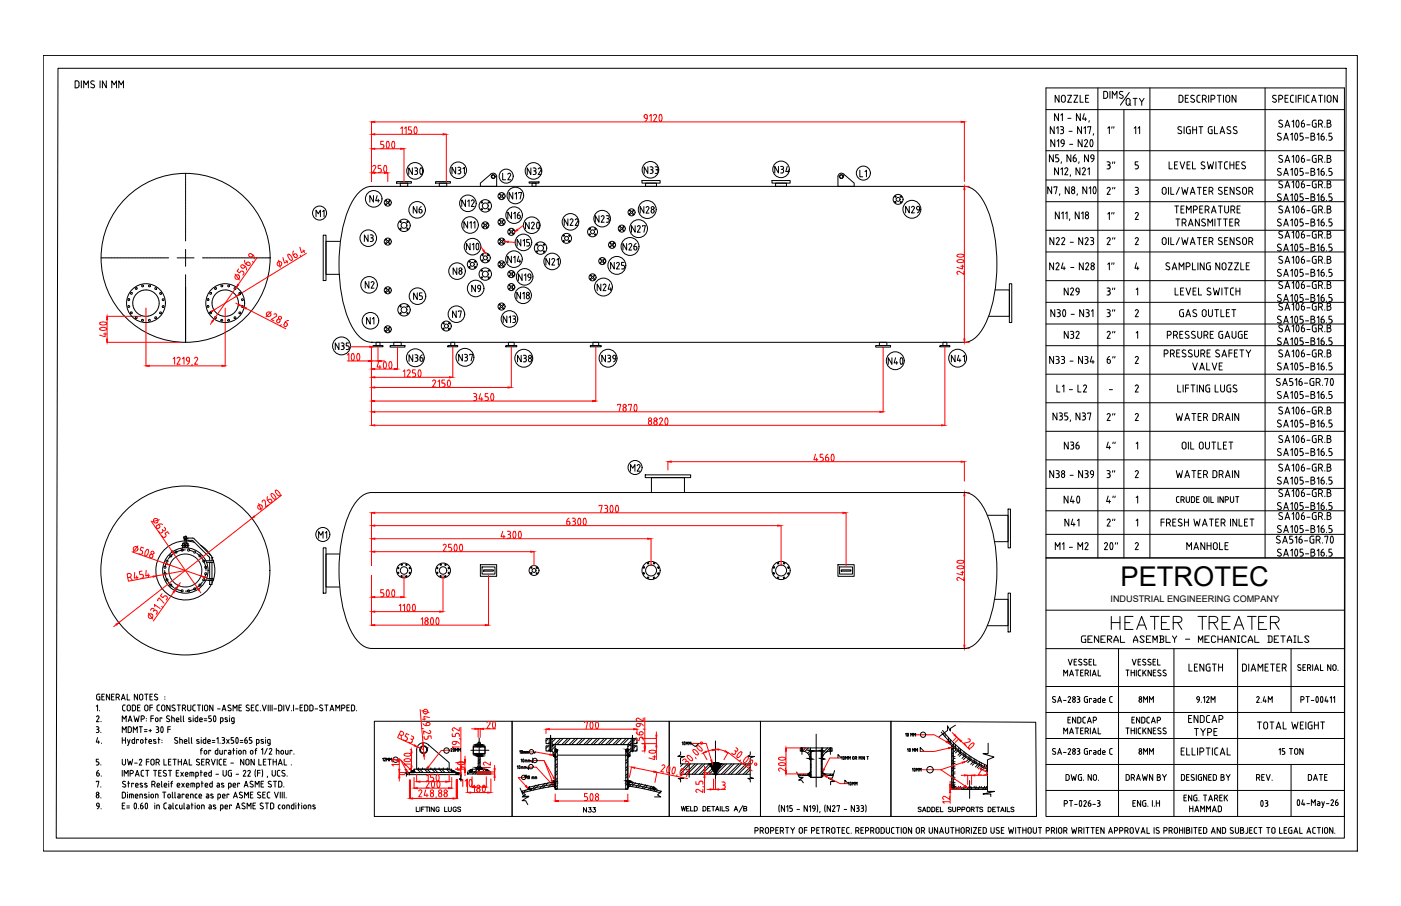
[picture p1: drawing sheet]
<svg xmlns="http://www.w3.org/2000/svg" width="432mm" height="279mm" viewBox="0 0 432 279" stroke-linecap="round" stroke-linejoin="round" font-family="sans-serif">
<defs><g id="words">
<text font-size="8.4" x="345.4" y="180.8">PETROTEC</text>
<g font-size="7.9">
<text x="326.7" y="157.3">N40</text>
<text x="337.6" y="171.8">20&quot;</text>
</g>
<text font-size="7.5" fill="#f00" x="160.9" y="72.7">N20</text>
<g font-size="7.1">
<text x="124.9" y="55.7">N30</text>
<text x="272.7" y="114.3">N40</text>
<text x="384.9" y="250.8">03</text>
</g>
<text font-size="7.1" fill="#f00" x="142.5" y="79">N10</text>
<text font-size="5.7" x="326.7" y="92.4">N29</text>
<g font-size="5.3">
<text x="323.8" y="32.8">NOZZLE</text>
<text x="340.1" y="42.3">1&quot;</text>
<text x="340.1" y="53.3">3&quot;</text>
<text x="153.8" y="56.8">L2</text>
<text x="161.2" y="55">N32</text>
<text x="197.2" y="54.7">N33</text>
<text x="237.4" y="54.7">N34</text>
<text x="112.9" y="63.5">N4</text>
<text x="141.1" y="64.9">N12</text>
<text x="155.6" y="62.8">N17</text>
<text x="340.1" y="61">2&quot;</text>
<text x="96.3" y="68.1">M1</text>
<text x="126.3" y="67">N6</text>
<text x="155.2" y="68.8">N16</text>
<text x="172.5" y="70.9">N22</text>
<text x="182.4" y="69.8">N23</text>
<text x="196.1" y="67">N28</text>
<text x="278" y="67">N29</text>
<text x="340.1" y="68.8">1&quot;</text>
<text x="111.1" y="75.8">N3</text>
<text x="193.3" y="73">N27</text>
<text x="340.1" y="76.6">2&quot;</text>
<text x="155.2" y="82.2">N14</text>
<text x="166.9" y="82.9">N21</text>
<text x="190.9" y="78.3">N26</text>
<text x="158.4" y="87.8">N19</text>
<text x="187" y="84.3">N25</text>
<text x="340.1" y="84.3">1&quot;</text>
<text x="144.3" y="91.4">N9</text>
<text x="158" y="93.5">N18</text>
<text x="182.7" y="91">N24</text>
<text x="340.1" y="92.1">3&quot;</text>
<text x="111.8" y="101.2">N1</text>
<text x="138.3" y="99.1">N7</text>
<text x="340.1" y="98.8">3&quot;</text>
<text x="326.7" y="105.5">N32</text>
<text x="340.1" y="105.5">2&quot;</text>
<text x="140.1" y="112.5">N37</text>
<text x="158.4" y="112.9">N38</text>
<text x="184.1" y="112.9">N39</text>
<text x="292.1" y="112.9">N41</text>
<text x="340.1" y="113.2">6&quot;</text>
<text x="340.1" y="130.9">2&quot;</text>
<text x="361.2" y="130.9">WATER DRAIN</text>
<text x="326.7" y="139.7">N36</text>
<text x="339.7" y="139.7">4&quot;</text>
<text x="340.1" y="148.5">3&quot;</text>
<text x="361.2" y="148.5">WATER DRAIN</text>
<text x="339.7" y="156.3">4&quot;</text>
<text x="97" y="167.2">M1</text>
<text x="327" y="163.3">N41</text>
<text x="340.1" y="163.3">2&quot;</text>
<text x="364.4" y="170.7">MANHOLE</text>
<text x="365.1" y="208.1">LENGTH</text>
<text x="381.7" y="208.1">DIAMETER</text>
<text x="350" y="218">8MM</text>
<text x="386.3" y="226.1">TOTAL WEIGHT</text>
</g>
<g font-size="5.3" fill="#f00">
<text x="158" y="77.3">N15</text>
<text x="102" y="109">N35</text>
</g>
<g font-size="4.9">
<text x="352.1" y="42.3" transform="rotate(-90 352.1 42.3)">11</text>
<text x="137.9" y="54.7">N31</text>
<text x="267.8" y="55.7" transform="rotate(-90 267.8 55.7)">L1</text>
<text x="111.5" y="90">N2</text>
<text x="138.3" y="85.7">N8</text>
<text x="126.3" y="93.5">N5</text>
<text x="153.8" y="100.5">N13</text>
<text x="193" y="146.4">M2</text>
<text x="350" y="233.9">8MM</text>
<text x="345.7" y="242">DRAWN BY</text>
<text x="385.9" y="242">REV.</text>
<text x="401.8" y="242">DATE</text>
</g>
<text font-size="4.9" fill="#f00" x="124.9" y="112.5">N36</text>
<text font-size="4.4" fill="#f00" x="178.5" y="251.5">N33</text>
<text font-size="2.8" x="342.3" y="185.5">INDUSTRIAL ENGINEERING COMPANY</text>
<text font-size="2.6" x="340.8" y="121.4">-</text>
</g></defs>
<!-- layer: 0 -->
<g fill="none" stroke="#000" stroke-width=".31">
<path d="M13.3 17.1h405v245.4h-405zM17.9 21.1h397l-.6 237.4h-397zM23.7 24.9h-.5v2.2h.5M23.7 24.9l.6 .4 .1 1.1-.2 .5-.5 .2M25.1 24.9v2.2M25.8 27.1v-2.2l.7 1.2 .7-1.2v2.2M28 26.9l.7 .2M29 25a.57 .57 0 0 0-.8 0 .57 .57 0 0 0 0 .8l1 .7-.1 .4-.4 .2M30.8 24.9v2.2M32.8 24.9v2.2l-1.2-2.2v2.2M34.4 27.1v-2.2l.8 1.2 .7-1.2v2.2M36.6 27.1v-2.2l.7 1.2 .8-1.2v2.2"/>
<path d="M322.4 27.1h92v224.7h-92v-79.7h92h-92zM322.4 33.8h92M324.9 39.1v2.1l-1.2-2.1v2.1M325.6 39.5l.5-.4v2.1M326.2 35.1v2.1l-1.2-2.1v2.1M326.8 39.1h.5a.48 .48 0 0 1 .5 .4 .48 .48 0 0 1-.5 .5M326.9 35.5l.5-.4v2.1M329.1 36.5h1M333 35.1v2.1l-1.2-2.1v2.1M333.3 39.1v2.1l-1.2-2.1v2.1M334 39.5l.5-.4v2.1M334.2 35.1l-.5 1.6h1.2"/>
<path d="M334.5 36.3v.9M335.2 39.3v-.2h1l-.5 2.1M335.7 37.2l-.1 .5M338.4 27.1v145M340.2 28.2h.8l.3 .4v1.3l-.3 .4h-.8zM342.1 28.2v2.1M342.8 30.3v-2.1l.7 1.2 .8-1.2v2.1M345.2 29.1l.7 .3a.54 .54 0 0 1 .1 .8 .54 .54 0 0 1-.8 0l-.2-.1M346.1 28.3a.57 .57 0 0 0-.9-.1 .57 .57 0 0 0 .1 .9M346.4 33.8v138.3M347.3 30.5l.4-.2 .4 .2 .2 1.4a.6 .6 0 0 1-.6 .6 .6 .6 0 0 1-.6-.6zM347.9 32l.6 .5"/>
<path d="M348.1 28.5l-2.8 3.9M349.2 30.3h1.3M349.8 30.3v2.2M351.2 30.3l.7 1.1 .7-1.1M351.9 31.4v1.1M354.4 27.1v145M363.4 29.4h.8l.3 .4v1.3l-.3 .4h-.8zM364.1 39.2a.57 .57 0 0 0-.8-.1 .57 .57 0 0 0 0 .9l.7 .3a.54 .54 0 0 1 .1 .8 .54 .54 0 0 1-.8 0l-.3-.1M365 39.1v2.1M365.3 30.3h.7M366.3 29.4h-1v2.1h1M366.9 39.1h-.9l-.3 .6 .2 1.3 1 .2v-1.2h-.4"/>
<path d="M367.6 39.1v2.1M368.1 29.5a.57 .57 0 0 0-.9-.1 .57 .57 0 0 0 .1 .9l.6 .3a.54 .54 0 0 1 .1 .8 .54 .54 0 0 1-.8 0l-.2-.1M368.8 39.1v2.1M369.5 39.1h1.2M369.9 29.4h-.7l-.3 .5 .1 1.4 .9 .2M370.1 39.1v2.1M370.6 30.6h.6M371.2 29.4h-.6v2.1M371.2 29.4a.6 .6 0 0 1 .6 .6 .6 .6 0 0 1-.6 .6M371.3 30.6l.5 .9M372.5 29.4v2.1M373.2 30.6h.6a.6 .6 0 0 0 .6-.6 .6 .6 0 0 0-.6-.6h-.6v2.1"/>
<path d="M373.6 39.1h-.8l-.4 .6 .2 1.3 1 .2v-1.2h-.4M374.3 39.1v2.1h1M375.2 29.4h1.2M375.8 29.4v2.1M377.1 29.4v2.1M378 29.6l.4-.2 .4 .2 .2 1.3a.6 .6 0 0 1-.6 .6 .6 .6 0 0 1-.6-.6zM378.4 40l.7 .3a.54 .54 0 0 1 .1 .8 .54 .54 0 0 1-.8 0l-.2-.1M379.3 39.2a.57 .57 0 0 0-.9-.1 .57 .57 0 0 0 0 .9M380.4 40l.6 .3a.54 .54 0 0 1 .1 .8 .54 .54 0 0 1-.8 0l-.2-.1M380.9 29.4v2.1l-1.2-2.1v2.1M381.2 39.2a.57 .57 0 0 0-.9-.1 .57 .57 0 0 0 .1 .9M389.9 27.1v145"/>
<path d="M393.3 29.5a.57 .57 0 0 0-.8 0 .57 .57 0 0 0 0 .8l.6 .3a.54 .54 0 0 1 .1 .8 .54 .54 0 0 1-.8 0l-.2-.1M394.1 30.6h.6a.6 .6 0 0 0 .6-.6 .6 .6 0 0 0-.6-.6h-.6v2.1M394.1 39l.8 .2M395.2 37.2a.57 .57 0 0 0-.8-.1 .57 .57 0 0 0 0 .9l.9 .6-.1 .4-.3 .2M396.1 39.2l.7-2.1 .7 2.1M396.1 30.3h.7M396.3 38.6h1M397 29.4h-.9v2.1h.9M398.2 37.5l.5-.4v2.1M398.7 29.4h-.7l-.3 .5 .1 1.4 .9 .2M399.4 29.4v2.1M399.7 37.2l.1-.1a1.26 1.26 0 0 1 .2 2.1 1.26 1.26 0 0 1-.3-2z"/>
<path d="M400.1 30.3h1M401.1 29.4h-1v2.1M401.1 38h.5a.56 .56 0 0 1 .5 .8 .56 .56 0 0 1-.9 .2zM401.8 29.4v2.1M401.8 37.1l-.5 .3-.2 .6M402.8 38.5h1M403.5 29.4h-.7l-.3 .5 .1 1.4 .9 .2M404.2 31.5l.7-2.1 .8 2.1M404.4 30.9h1.1M405.7 37.1h-.9l-.3 .6 .2 1.3 1 .2v-1.2h-.4M406.4 29.4h1.2M406.4 38.3h.6"/>
<path d="M407 29.4v2.1M407 38.2a.59 .59 0 0 0 .6-.5 .59 .59 0 0 0-.6-.6h-.6v2.1M407.1 38.3l.5 .9M408.3 29.4v2.1M408.3 39.1v.1M409 37.1h.6a.48 .48 0 0 1 .5 .4 .48 .48 0 0 1-.5 .5 .6 .6 0 0 1 .6 .6 .6 .6 0 0 1-.6 .6h-.6zM409 38h.6M409.2 29.6l.4-.2 .5 .2 .1 1.3a.6 .6 0 0 1-.6 .6 .6 .6 0 0 1-.6-.6zM412.2 29.4v2.1l-1.2-2.1v2.1M57.2 53.5v.3M57.2 53.9v.1M57.2 54.1v.6"/>
<path d="M57.2 54.8v.1M57.2 55v.6M57.2 55.7v.1M57.2 55.9v.6M57.2 56.6v.1M57.2 56.8v.6M57.2 57.5v.1M57.2 57.7v.6M57.2 58.4v.1M57.2 58.6v.6M57.2 59.3v.1M57.2 59.5v.6"/>
<path d="M110.8 59.2a5.4 5.4 0 0 1 3.7-1.7h182.7a6.8 6.8 0 0 1 5.3 3.6 41.1 41.1 0 0 1 4.7 22.7 37.1 37.1 0 0 1-4.7 18.1 6.8 6.8 0 0 1-5.3 3.7h-182.7a6.9 6.9 0 0 1-5.3-3.7 41.1 41.1 0 0 1-4.7-22.7 37.1 37.1 0 0 1 4.7-18.1zM122.2 56h4.6v.5h-4.6zM134.3 56h4.5v.5h-4.5zM135.4 56.5h2.3v1h-2.3zM151.3 53.7l-3.2 2.8v1h5v-3a1.06 1.06 0 0 0-.7-1 1.06 1.06 0 0 0-1.2 .3M151.5 54.2h.1M164 56.5h1.2v1h-1.2zM199 56.5h3.3v1h-3.3zM239 56.5h3.4v1h-3.4zM259.9 54.2h.1M260.1 53.7l3.2 2.8v1h-5v-3a1.06 1.06 0 0 1 .6-1 1.06 1.06 0 0 1 1.2 .3M322.4 46.5h92"/>
<path d="M322.4 55.5h92M324.1 57.6v2.2l-1.2-2.2v2.2M324.6 47.7v2.2l-1.2-2.2v2.2M324.8 57.8v-.2h1l-.5 2.2M325.1 43.1v2.1l-1.2-2.1v2.1M325.4 49.9h.4M325.8 43.6l.5-.5v2.1M326.2 47.7h-.8v1l.9 .2v.8l-.4 .2M326.2 51.7v2.2l-1.2-2.2v2.2M326.7 59.8l-.2 .4M326.9 52.2l.5-.5v2.2M327.1 40h.2"/>
<path d="M327.2 49.9l-.2 .5M327.3 40l.4 .3v.7l-.9 .2M327.5 44.3h.5M327.5 44.3a.55 .55 0 0 1-.6-.5 .55 .55 0 0 1 .4-.6 .55 .55 0 0 1 .7 .4 1.36 1.36 0 0 1-.7 1.6M328.6 51.7l-.4 .4M328.6 51.7l.5 .3v.5M329 52.5l-.8 1.4h.9M329.5 40.5h.9M329.5 57.6v2.2l-1.2-2.2v2.2M329.7 44.5h.9M330 53.9l-.2 .5M330 47.7v2.2l-1.1-2.2v2.2"/>
<path d="M330.8 48.7h.5a.55 .55 0 0 1 .4 .8 .55 .55 0 0 1-.9 .2zM331.5 47.7l-.5 .4-.2 .6M332.1 59.8l-.2 .4M332.6 49.9l-.1 .5M332.8 51.7v2.2l-1.2-2.2v2.2M333.5 43.1v2.1l-1.2-2.1v2.1M334 51.7l-.4 .4M334.1 51.7l.3 .1 .1 .5-.9 1.6h.9M334.2 43.4a.49 .49 0 0 1 .7-.3 .49 .49 0 0 1 .2 .7M334.9 57.6v2.2l-1.2-2.2v2.2M335.1 43.8l-.9 1.4h1M335.2 52.2l.5-.5v2.2"/>
<path d="M335.5 47.7v2.2l-1.2-2.2v2.2M335.7 58.1l.4-.5v2.2M336.2 43.2h.4M336.2 43.2a1.26 1.26 0 0 0 .3 2l.4-.9-.3-1.1M337.1 41.2l-.2 .5M337.1 57.7l.1-.1a1.26 1.26 0 0 1 .3 2.1 1.26 1.26 0 0 1-.4-2zM337.1 48.9h-.4a.55 .55 0 0 1-.6-.4 .55 .55 0 0 1 .4-.7 .55 .55 0 0 1 .6 .4 1.37 1.37 0 0 1-.7 1.7M349.9 57.8h.5a.48 .48 0 0 1 .4 .4 .48 .48 0 0 1-.4 .5M350.1 58.7h.3M350.4 58.7l.4 .3v.7l-.9 .2M350.7 49.9h-.8v1h.7l.2 .7-.2 .4-.7 .1M358.4 57.9l.4-.1 .4 .1 .2 1.4a.6 .6 0 0 1-.6 .6 .6 .6 0 0 1-.6-.6z"/>
<path d="M360.1 57.8v2.1M360.3 49.9v2.2h1M360.9 57.8v2.1h.9M362 50.9h.7M363 49.9h-1v2.2h1M363.5 57.8l-1 2.1M363.7 49.9l.7 2.2 .7-2.2M364.2 57.8l.5 2.1 .5-1.4 .5 1.4 .4-2.1M365.9 50.9h.7M366.8 49.9h-.9v2.2h.9M366.9 59.9l.7-2.1 .7 2.1M367.1 59.3h1"/>
<path d="M367.5 49.9v2.2h1M367.6 40h1.2M369 57.8h1.2M369.6 57.8v2.1M371 58.7h.7M371.3 50a.57 .57 0 0 0-.9 0 .57 .57 0 0 0 .1 .8l.6 .4a.54 .54 0 0 1 .1 .8 .54 .54 0 0 1-.8 0l-.2-.2M371.9 57.8h-.9v2.1h.9M372.1 49.9l.5 2.2 .5-1.5 .5 1.5 .4-2.2M372.6 59h.6a.6 .6 0 0 0 .6-.6 .6 .6 0 0 0-.6-.6h-.6v2.1M373.4 59l.4 .9M374.8 49.9v2.2M375.5 49.9h1.2"/>
<path d="M376 41.2l.7-2.1 .8 2.1M376.1 49.9v2.2M376.2 40.6h1M376.6 57.9a.57 .57 0 0 0-.8 0 .57 .57 0 0 0 0 .8l.7 .3a.54 .54 0 0 1 .1 .8 .54 .54 0 0 1-.8 0l-.3-.1M377.5 58.7h.7M378.4 49.9l-.7 .1-.3 .5 .1 1.3 .9 .3M378.4 57.8h-.9v2.1h.9M379.1 50.9h1.2M379.1 49.9v2.2M380.3 49.9v2.2M380.3 57.8v2.1l-1.2-2.1v2.1M381 50.9h.7"/>
<path d="M382 49.9h-1v2.2h1M382.1 57.9a.57 .57 0 0 0-.8-.1 .57 .57 0 0 0 0 .9l.7 .3a.54 .54 0 0 1 .1 .8 .54 .54 0 0 1-.8 0l-.2-.1M383.2 57.9l.4-.1 .4 .1 .2 1.4a.6 .6 0 0 1-.6 .6 .6 .6 0 0 1-.6-.6zM383.8 50a.57 .57 0 0 0-.9 0 .57 .57 0 0 0 .1 .8l.6 .4a.54 .54 0 0 1 .1 .8 .54 .54 0 0 1-.8 0l-.2-.2M384.9 59h.6a.6 .6 0 0 0 .6-.6 .6 .6 0 0 0-.6-.6h-.6v2.1M385.6 59l.5 .9M394.1 49.8l.8 .3M394.1 57.7l.8 .2M394.8 41.2a.57 .57 0 0 0-.8-.1 .57 .57 0 0 0 0 .9l.7 .3a.54 .54 0 0 1 .1 .8 .54 .54 0 0 1-.8 0l-.3-.1M394.8 52a.57 .57 0 0 0-.8 0 .57 .57 0 0 0 0 .8l.7 .4a.54 .54 0 0 1 .1 .8 .54 .54 0 0 1-.8 0l-.3-.2M394.8 59.9a.57 .57 0 0 0-.8 0 .57 .57 0 0 0 0 .8l.7 .3a.54 .54 0 0 1 .1 .8 .54 .54 0 0 1-.8 0l-.3-.1M395.2 48a.57 .57 0 0 0-.8 0 .57 .57 0 0 0 0 .8l.9 .7-.1 .4-.3 .2"/>
<path d="M395.2 55.9a.57 .57 0 0 0-.8-.1 .57 .57 0 0 0 0 .9l.9 .6-.1 .5-.3 .1M395.6 43.2l.8-2.1 .7 2.1M395.6 54.1l.8-2.2 .7 2.2M395.9 42.6h1M395.9 53.5h1M396.1 50.1l.7-2.2 .7 2.2M396.1 57.9l.7-2.1 .7 2.1M396.3 49.5h1M396.3 57.3h1M397.8 41.6l.5-.5v2.1M397.8 52.4l.5-.5v2.2M398.2 48.4l.5-.5v2.2"/>
<path d="M398.2 56.3l.5-.5v2.1M399.2 43.1h.5M399.3 43.1a1.27 1.27 0 0 1 .3-2l.4 .8-.3 1.2M399.3 52l.1-.1a1.26 1.26 0 0 1 .2 2.1 1.27 1.27 0 0 1-.3-2zM399.3 59.9l.1-.1a1.26 1.26 0 0 1 .2 2.1 1.27 1.27 0 0 1-.3-2zM399.7 48l.1-.1a1.26 1.26 0 0 1 .2 2.1 1.26 1.26 0 0 1-.3-2zM399.7 55.9l.1-.1a1.26 1.26 0 0 1 .2 2.1 1.26 1.26 0 0 1-.3-2zM400.7 43.2h.5M400.7 54.1h.5M401.1 48.9v.7a.5 .5 0 0 0 .6 .5 .5 .5 0 0 0 .4-.7M401.1 48.9h.7l.3 .4M401.1 56.7h.5a.55 .55 0 0 1 .4 .8 .55 .55 0 0 1-.8 .2z"/>
<path d="M401.2 42l.5 .5-.1 .5-.4 .2M401.2 52.9l.5 .5M401.5 41.1h-.8v.9h.5M401.5 51.9h-.8v1h.5M401.5 59.8h-.8v.9h.5M401.7 53.4l-.1 .4-.4 .3M401.8 47.9l-.5 .4-.2 .6M401.8 55.8l-.5 .3-.2 .6M402.4 42.5h.9M402.4 53.4h.9M402.8 49.4h1M402.8 57.2h1"/>
<path d="M404.1 41.1h.6a.48 .48 0 0 1 .4 .4 .48 .48 0 0 1-.4 .5 .6 .6 0 0 1 .6 .6 .6 .6 0 0 1-.6 .6h-.6zM404.1 51.9h.6a.48 .48 0 0 1 .4 .5 .48 .48 0 0 1-.4 .5 .6 .6 0 0 1 .6 .6 .6 .6 0 0 1-.6 .6h-.6zM404.1 59.8h.6a.48 .48 0 0 1 .4 .5 .48 .48 0 0 1-.4 .4 .6 .6 0 0 1 .6 .6 .6 .6 0 0 1-.6 .6h-.6zM404.1 42h.6M404.1 52.9h.6M405.7 47.9l-.9 .1-.3 .5 .2 1.4 1 .2v-1.2h-.4M405.7 55.8h-.9l-.3 .6 .2 1.3 1 .2v-1.2h-.4M406 41.6l.5-.5v2.1M406 52.4l.5-.5v2.2M406.4 49.1h.6a.6 .6 0 0 0 .6-.6 .6 .6 0 0 0-.6-.6h-.6v2.2M406.4 57h.6a.6 .6 0 0 0 .6-.6 .6 .6 0 0 0-.6-.6h-.6v2.1M407.1 49.1l.5 1"/>
<path d="M407.1 57l.5 .9M407.2 42.7a.55 .55 0 0 0 .6 .4 .55 .55 0 0 0 .5-.6 .55 .55 0 0 0-.6-.5h-.5v.7M407.2 53.6a.55 .55 0 0 0 .6 .4 .55 .55 0 0 0 .5-.7 .55 .55 0 0 0-.6-.4h-.5v.7M407.9 41.1l-.5 .3-.2 .6M407.9 51.9l-.5 .4-.2 .6M407.9 59.8l-.5 .3-.2 .6M408.3 50v.1M408.3 57.8v.1M408.9 43.1v.1M408.9 54v.1M409 47.9h.6a.48 .48 0 0 1 .5 .5 .48 .48 0 0 1-.5 .5 .6 .6 0 0 1 .6 .6 .6 .6 0 0 1-.6 .6h-.6zM409 55.8h.6a.48 .48 0 0 1 .5 .4 .48 .48 0 0 1-.5 .5 .6 .6 0 0 1 .6 .6 .6 .6 0 0 1-.6 .6h-.6z"/>
<path d="M409 48.9h.6M409 56.7h.6M410.4 41.1h-.8v.9l.7 .1 .3 .6-.3 .5h-.7M410.4 51.9h-.8v1h.7l.3 .5M410.4 59.8h-.8v.9l.7 .1 .3 .7-.3 .4h-.7M410.5 53.4l-.2 .6-.7 .1M31.2 79.5h.3M31.6 79.5h.1M31.8 79.5h.6M32.5 79.5h.1M32.7 79.5h.6M33.4 79.5h.1"/>
<path d="M33.6 79.5h.6M34.3 79.5h.1M34.5 79.5h.6M35.2 79.5h.1M35.4 79.5h.6M36.1 79.5h.1M36.3 79.5h.6M37 79.5h.1M37.2 79.5h.6M37.9 79.5h.1M38.1 79.5h.6M38.8 79.5h.1"/>
<path d="M39 79.5h.6M39.7 79.5h.1M39.9 79.5h.6M40.6 79.5h.1M40.8 79.5h.6M41.5 79.5h.1M41.7 79.5h.6M42.4 79.5h.1M42.6 79.5h.6M43.3 79.5h.1M43.5 79.5h.6M44.2 79.5h.1"/>
<path d="M44.4 79.5h.6M45.1 79.5h.1M45.3 79.5h.6M46 79.5h.1M46.2 79.5h.6M46.9 79.5h.1M47.1 79.5h.6M47.8 79.5h.1M48 79.5h.6M48.7 79.5h.1M48.9 79.5h.6M49.6 79.5h.1"/>
<path d="M49.8 79.5h.6M50.5 79.5h.1M50.7 79.5h.6M51.4 79.5h.1M51.6 79.5h.4M54.6 79.5h5.2M57.2 60.2v.1M57.2 60.4v.6M57.2 61.1v.1M57.2 61.3v.6M57.2 62v.1M57.2 62.2v.6"/>
<path d="M57.2 62.9v.1M57.2 63.1v.6M57.2 63.8v.1M57.2 64v.6M57.2 64.7v.1M57.2 64.9v.6M57.2 65.6v.1M57.2 65.8v.6M57.2 66.5v.1M57.2 66.7v.6M57.2 67.4v.1M57.2 67.6v.7"/>
<path d="M57.2 68.3v.1M57.2 68.5v.7M57.2 69.2v.2M57.2 69.4v.7M57.2 70.1v.2M57.2 70.3v.7M57.2 71.1v.1M57.2 71.3v.6M57.2 72v.1M57.2 72.2v.6M57.2 72.9v.1M57.2 73.1v.6"/>
<path d="M57.2 73.8v.1M57.2 74v.3M57.2 76.9v5.2M62.4 79.5h.4M62.9 79.5h.1M63.1 79.5h.6M63.8 79.5h.1M64 79.5h.6M64.7 79.5h.1M64.9 79.5h.6M65.6 79.5h.1M65.8 79.5h.6"/>
<path d="M66.5 79.5h.1M66.7 79.5h.6M67.4 79.5h.1M67.6 79.5h.6M68.3 79.5h.1M68.5 79.5h.6M69.2 79.5h.1M69.4 79.5h.6M70.1 79.5h.1M70.3 79.5h.6M71 79.5h.1M71.2 79.5h.6"/>
<path d="M71.9 79.5h.1M72.1 79.5h.6M72.8 79.5h.1M73 79.5h.6M73.7 79.5h.1M73.9 79.5h.6M74.6 79.5h.1M74.8 79.5h.6M75.5 79.5h.1M75.7 79.5h.6M76.4 79.5h.1M76.6 79.5h.6"/>
<path d="M77.3 79.5h.1M77.5 79.5h.6M78.2 79.5h.1M78.4 79.5h.6M79.1 79.5h.1M79.3 79.5h.6M80 79.5h.1M80.2 79.5h.6M80.9 79.5h.1M81.1 79.5h.6M81.8 79.5h.1M82 79.5h.6"/>
<path d="M82.7 79.5h.1M82.9 79.5h.3M99.6 72.5h.9v14h-.9zM104.7 74.4h-4.2v10.2h4.2M322.4 62.2h92M322.4 71h92M322.4 77.7h92M324.8 73.3v2.1l-1.2-2.1v2.1M325.5 73.6a.49 .49 0 0 1 .7-.3 .49 .49 0 0 1 .2 .7M326.4 74l-.9 1.4h1M326.5 65.3v2.2l-1.2-2.2v2.2M327.2 65.8l.5-.5v2.2"/>
<path d="M327.2 73.6a.49 .49 0 0 1 .7-.3 .49 .49 0 0 1 .2 .7M328.1 74l-.9 1.4h1M328.4 65.8l.5-.5v2.2M329.7 67.5l-.1 .5M329.8 74.7h1M332.6 65.3v2.2l-1.2-2.2v2.2M333.3 65.8l.5-.5v2.2M333.7 73.3v2.1l-1.2-2.1v2.1M334.4 73.6a.48 .48 0 0 1 .7-.3 .48 .48 0 0 1 .2 .7M335.3 74l-.9 1.4h1M336.1 73.3h.5a.48 .48 0 0 1 .5 .4 .48 .48 0 0 1-.5 .5l.5 .5M336.3 74.2h.3"/>
<path d="M337.1 74.7v.3M337.1 75l-.3 .4h-.7M349.9 65.9a.49 .49 0 0 1 .7-.3 .49 .49 0 0 1 .2 .7M349.9 73.6a.49 .49 0 0 1 .6-.3 .49 .49 0 0 1 .3 .7M350.8 66.3l-.9 1.4h.9M350.8 74l-.9 1.4h.9M358.4 73.5l.4-.2 .4 .2 .2 1.3a.6 .6 0 0 1-.6 .6 .6 .6 0 0 1-.6-.6zM360.1 73.3v2.1M360.9 73.3v2.1h.9M362.1 63.5h1.2M362.4 67.5h1.2M362.7 63.5v2.2"/>
<path d="M363 67.5v2.2M363.5 73.3l-1 2.1M364 64.5h.7M364.2 73.3l.5 2.1 .5-1.4 .5 1.4 .4-2.1M364.3 68.7h.7M365 63.5h-1v2.2h1M365 67.5h-.7v2.2M365 67.5a.6 .6 0 0 1 .6 .6 .6 .6 0 0 1-.6 .6M365.1 68.7l.4 1M365.7 65.7v-2.2l.7 1.2 .7-1.2v2.2M366.3 69.7l.7-2.2 .7 2.2M366.5 69.1h1"/>
<path d="M366.9 75.4l.7-2.1 .7 2.1M367.1 74.8h1M367.8 64.7h.6a.6 .6 0 0 0 .6-.6 .6 .6 0 0 0-.6-.6h-.6v2.2M369 73.3h1.2M369.6 67.5v2.2l-1.2-2.2v2.2M369.6 73.3v2.1M369.8 64.5h.7M370.7 63.5h-.9v2.2h.9M371 74.2h.7M371.4 64.7h.6M371.4 67.6a.57 .57 0 0 0-.8 0 .57 .57 0 0 0 0 .8l.7 .4a.54 .54 0 0 1 .1 .8 .54 .54 0 0 1-.8 0l-.2-.2M371.9 73.3h-.9v2.1h.9"/>
<path d="M372 63.5h-.6v2.2M372 63.5a.6 .6 0 0 1 .6 .6 .6 .6 0 0 1-.6 .6M372.2 64.7l.4 1M372.3 69.7v-2.2l.7 1.2 .7-1.2v2.2M372.6 74.5h.6a.6 .6 0 0 0 .6-.6 .6 .6 0 0 0-.6-.6h-.6v2.1M373.4 65.7l.7-2.2 .7 2.2M373.4 74.5l.4 .9M373.6 65.1h1M374.4 67.5v2.2M375.2 67.5h1.2M375.5 63.5h1.2M375.8 67.5v2.2"/>
<path d="M376.1 63.5v2.2M376.6 73.4a.57 .57 0 0 0-.8 0 .57 .57 0 0 0 0 .8l.7 .3a.54 .54 0 0 1 .1 .8 .54 .54 0 0 1-.8 0l-.3-.1M377.1 67.5h1.2M377.5 63.5v1.6a.6 .6 0 0 0 .6 .6 .6 .6 0 0 0 .6-.6v-1.6M377.5 74.2h.7M377.7 67.5v2.2M378.4 73.3h-.9v2.1h.9M379 68.5h.7M379.4 64.7h.6M380 63.5h-.6v2.2M380 67.5h-1v2.2h1M380 63.5a.6 .6 0 0 1 .6 .6 .6 .6 0 0 1-.6 .6"/>
<path d="M380.1 64.7l.5 1M380.3 73.3v2.1l-1.2-2.1v2.1M380.7 68.7h.6a.6 .6 0 0 0 .6-.6 .6 .6 0 0 0-.6-.6h-.6v2.2M381.3 64.5h.7M381.4 68.7l.5 1M382.1 73.4a.57 .57 0 0 0-.8-.1 .57 .57 0 0 0 0 .9l.7 .3a.54 .54 0 0 1 .1 .8 .54 .54 0 0 1-.8 0l-.2-.1M382.3 63.5h-1v2.2h1M383.2 73.5l.4-.2 .4 .2 .2 1.3a.6 .6 0 0 1-.6 .6 .6 .6 0 0 1-.6-.6zM384.9 74.5h.6a.6 .6 0 0 0 .6-.6 .6 .6 0 0 0-.6-.6h-.6v2.1M385.6 74.5l.5 .9M394.1 65.4l.8 .3M394.1 73.2l.8 .2"/>
<path d="M394.8 67.7a.57 .57 0 0 0-.8-.1 .57 .57 0 0 0 0 .8l.7 .4a.54 .54 0 0 1 .1 .8 .54 .54 0 0 1-.8 0l-.3-.2M394.8 75.4a.57 .57 0 0 0-.8 0 .57 .57 0 0 0 0 .8l.7 .3a.54 .54 0 0 1 .1 .8 .54 .54 0 0 1-.8 0l-.3-.1M395.2 63.6a.57 .57 0 0 0-.8 0 .57 .57 0 0 0 0 .8l.9 .7-.1 .4-.3 .2M395.2 71.4a.57 .57 0 0 0-.8-.1 .57 .57 0 0 0 0 .9l.9 .7-.1 .4-.3 .1M395.2 79.2a.57 .57 0 0 0-.8-.1 .57 .57 0 0 0 0 .8l.9 .7-.1 .4-.3 .2M395.6 61.9l.8-2.1 .7 2.1M395.6 69.7l.8-2.2 .7 2.2M395.6 77.4l.8-2.1 .7 2.1M395.9 61.3h1M395.9 69.1h1M395.9 76.8h1M396.1 65.7l.7-2.2 .7 2.2"/>
<path d="M396.1 73.4l.7-2.1 .7 2.1M396.3 65.1h1M396.3 72.8h1M397.8 60.3l.5-.5v2.1M397.8 68l.5-.5v2.2M397.8 75.8l.5-.5v2.1M398.2 64l.5-.5v2.2M398.2 71.8l.5-.5v2.1M398.2 79.5l.5-.5v2.2M399.3 67.6h.1a1.26 1.26 0 0 1 .2 2.1 1.27 1.27 0 0 1-.3-2.1zM399.3 75.4l.1-.1a1.26 1.26 0 0 1 .2 2.1 1.27 1.27 0 0 1-.3-2zM399.7 73.3h.4"/>
<path d="M399.7 63.6l.1-.1a1.27 1.27 0 0 1 .2 2.2 1.26 1.26 0 0 1-.3-2.1zM399.7 73.3a1.26 1.26 0 0 1 .3-2l.4 .9-.3 1.1M399.7 79.2l.1-.1a1.26 1.26 0 0 1 .2 2.1 1.26 1.26 0 0 1-.3-2zM400.7 61.9h.5M400.7 69.7h.5M400.7 77.4h.5M401.1 64.5h.5a.55 .55 0 0 1 .4 .8 .55 .55 0 0 1-.8 .1zM401.2 60.7l.5 .5-.1 .5-.4 .2M401.2 68.5l.5 .5-.1 .5-.4 .2M401.2 76.2l.5 .5-.1 .5-.4 .2M401.5 67.5h-.8v1h.5M401.5 75.3h-.8v.9h.5"/>
<path d="M401.6 72.2a.55 .55 0 0 1 .4 .8 .55 .55 0 0 1-.8 .2l-.1-1h.5M401.8 63.5l-.5 .4-.2 .6M401.8 71.3l-.5 .3-.2 .6M401.8 79l-.5 .4-.2 .6M402.4 61.2h.9M402.4 69h.9M402.4 76.7h.9M402.8 65h1M402.8 72.7h1M404.1 67.5h.6a.48 .48 0 0 1 .4 .5 .48 .48 0 0 1-.4 .5 .6 .6 0 0 1 .6 .6 .6 .6 0 0 1-.6 .6h-.6zM404.1 75.3h.6a.48 .48 0 0 1 .4 .5 .48 .48 0 0 1-.4 .4 .6 .6 0 0 1 .6 .6 .6 .6 0 0 1-.6 .6h-.6zM404.1 60.7h.6"/>
<path d="M404.1 68.5h.6M404.1 76.2h.6M405.3 64.5h.4v1.2h-.6M405.7 63.5l-.9 .1-.3 .3v1.4l.6 .4M405.7 71.3h-.9l-.3 .6 .2 1.4 1 .1v-1.2h-.4M405.7 79l-.9 .1-.3 .6 .2 1.3 1 .2v-1.2h-.4M406 60.3l.5-.5v2.1M406 68l.5-.5v2.2M406 75.8l.5-.5v2.1M406.4 64.7h.6a.6 .6 0 0 0 .6-.6 .6 .6 0 0 0-.6-.6h-.6v2.2M406.4 72.5h.6a.6 .6 0 0 0 .6-.6 .6 .6 0 0 0-.6-.6h-.6v2.1M407.1 64.7l.5 1"/>
<path d="M407.1 72.5l.5 .9M407.2 69.2a.55 .55 0 0 0 .6 .4 .55 .55 0 0 0 .5-.7 .55 .55 0 0 0-.6-.4h-.5v.7M407.2 77a.55 .55 0 0 0 .6 .3 .55 .55 0 0 0 .5-.6 .55 .55 0 0 0-.6-.5h-.5v.8M407.9 67.5l-.5 .4-.2 .6M407.9 75.3l-.5 .4-.2 .5M408.1 61.2l.1 .3a.48 .48 0 0 1-.5 .4 .48 .48 0 0 1-.5-.4M408.1 61.2l-.2-.5h-.7v.8M408.3 65.6v.1M408.3 73.3v.1M408.9 61.8v.1M408.9 69.6v.1M408.9 77.3v.1"/>
<path d="M409 71.3h.6a.48 .48 0 0 1 .5 .4 .48 .48 0 0 1-.5 .5 .6 .6 0 0 1 .6 .6 .6 .6 0 0 1-.6 .6h-.6zM409 79h.6a.48 .48 0 0 1 .5 .5 .48 .48 0 0 1-.5 .5 .6 .6 0 0 1 .6 .6 .6 .6 0 0 1-.6 .6h-.6zM409 64.5h.6M409 72.2h.6M409.6 64.5a.6 .6 0 0 1 .6 .6 .6 .6 0 0 1-.6 .6M409.6 64.5a.48 .48 0 0 0 .5-.5 .48 .48 0 0 0-.5-.5h-.6v2.2h.6M410.4 67.5h-.8v1l.7 .1 .3 .6-.3 .4-.7 .1M410.4 75.3h-.8v.9l.7 .1 .3 .7-.3 .4h-.7M57.2 84.7v.4M57.2 85.2v.1M57.2 85.4v.6M57.2 86.1v.1"/>
<path d="M57.2 86.3v.6M57.2 87v.1M57.2 87.2v.6M57.2 87.9v.1M57.2 88.1v17.5M306.7 89.4h4.4v8.1h-6.4M311.1 87.5h.7v12h-.7zM322.4 86.6h92M322.4 93.2h92M322.4 99.9h92M324.7 81v2.2l-1.2-2.2v2.2M325.1 95.5v2.2l-1.2-2.2v2.2"/>
<path d="M325.5 81.4a.49 .49 0 0 1 .6-.3 .49 .49 0 0 1 .2 .7l-.9 1.4h1M325.8 95.5h.5a.48 .48 0 0 1 .5 .5 .48 .48 0 0 1-.5 .5M326 96.5h.3M326.3 96.5l.4 .2v.7l-.9 .3M327.6 81l-.5 1.7h1.2M327.7 95.6l.1-.1a1.26 1.26 0 0 1 .3 2.1 1.27 1.27 0 0 1-.4-2zM328 82.2v1M330 82.5h1M330.1 96.9h1M333.9 81v2.2l-1.2-2.2v2.2M334 95.5v2.2l-1.2-2.2v2.2M334.6 81.4a.48 .48 0 0 1 .7-.3 .48 .48 0 0 1 .2 .7l-.9 1.4h1"/>
<path d="M334.7 95.5h.5a.48 .48 0 0 1 .5 .5 .48 .48 0 0 1-.5 .5M334.9 96.5h.3M335.2 96.5l.4 .2v.7l-.9 .3M336.3 82.5a.48 .48 0 0 1 .5-.5 .48 .48 0 0 1 .4 .5M336.3 82.5a.52 .52 0 0 0 .5 .7 .52 .52 0 0 0 .4-.7M336.4 96l.5-.5v2.2M349.9 95.9a.49 .49 0 0 1 .7-.4 .49 .49 0 0 1 .2 .7M350.2 89.3l.4-.5v2.2M350.3 81l-.5 1.7h1.2M350.6 82.2v1M350.8 96.2l-.9 1.5h.9M360.4 81.2a.57 .57 0 0 0-.8-.1 .57 .57 0 0 0 0 .8l.7 .4a.54 .54 0 0 1 .1 .8 .54 .54 0 0 1-.8 0l-.2-.1"/>
<path d="M361.3 83.2l.7-2.2 .7 2.2M361.5 82.6h1M362.2 88.8v2.2h.9M363.4 83.2v-2.2l.8 1.2 .7-1.2v2.2M363.6 96.1v1M363.9 89.8h.7M364.4 96.5h.4v1.2l-.9-.1-.3-.5M364.8 95.5h-.9l-.3 .6M364.8 88.8h-.9v2.2h.9M365.5 97.7l.7-2.2 .7 2.2M365.5 88.8l.8 2.2 .7-2.2M365.6 82.2h.6a.6 .6 0 0 0 .6-.6 .6 .6 0 0 0-.6-.6h-.6v2.2"/>
<path d="M365.7 97.1h1M367.5 81v2.2h1M367.7 89.8h.7M368.7 88.8h-1v2.2h1M368.7 95.6a.57 .57 0 0 0-.8 0 .57 .57 0 0 0 0 .8l.7 .3a.54 .54 0 0 1 .1 .8 .54 .54 0 0 1-.8 0l-.2-.1M369.2 81v2.2M369.4 88.8v2.2h1M370.7 95.7l.4-.2 .5 .2 .1 1.4a.6 .6 0 0 1-.6 .6 .6 .6 0 0 1-.6-.6zM371.1 81v2.2l-1.2-2.2v2.2M372.5 95.5v1.6a.6 .6 0 0 0 .6 .6 .6 .6 0 0 0 .6-.6M373 81l-.8 .1-.3 .6 .1 1.3 1 .2v-1.2h-.3M373.1 88.9a.57 .57 0 0 0-.8 0 .57 .57 0 0 0 0 .8l.7 .4a.54 .54 0 0 1 .1 .8 .54 .54 0 0 1-.8 0l-.3-.2"/>
<path d="M373.7 95.5v1.6M374 88.8l.4 2.2 .5-1.5 .5 1.5 .5-2.2M374.4 95.5h1.2M375 95.5v2.2M375.9 81v2.2l-1.2-2.2v2.2M376.3 95.5v2.2h1M376.6 88.8v2.2M376.8 81.2l.5-.2 .4 .2 .2 1.4a.6 .6 0 0 1-.6 .6 .6 .6 0 0 1-.6-.6zM377.3 88.8h1.2M377.9 88.8v2.2M378 96.5h.7M378.6 81h1.2l-1.2 2.2h1.2"/>
<path d="M379 95.5h-1v2.2h1M379.7 95.5h1.2M380.2 88.8l-.7 .1-.2 .5v1.3l.9 .3M380.3 95.5v2.2M380.5 81h1.2l-1.2 2.2h1.2M380.9 89.8h1.2M380.9 88.8v2.2M382.1 88.8v2.2M382.4 81v2.2h1M384.1 82h.7M385.1 81h-1v2.2h1M394 91.7l.7 .4a.54 .54 0 0 1 .1 .8 .54 .54 0 0 1-.8 0l-.3-.2"/>
<path d="M394.1 81l.8 .2M394.1 88.7l.8 .3M394.1 95.4l.8 .3M394.4 87.7l.9 .7-.1 .4-.3 .2M394.8 83.2a.57 .57 0 0 0-.8-.1 .57 .57 0 0 0 0 .9l.7 .3a.54 .54 0 0 1 .1 .8 .54 .54 0 0 1-.8 0l-.3-.1M394.8 90.9a.57 .57 0 0 0-.8 0 .57 .57 0 0 0 0 .8M394.8 97.6a.57 .57 0 0 0-.8 0 .57 .57 0 0 0 0 .8l.7 .4a.54 .54 0 0 1 .1 .8 .54 .54 0 0 1-.8-.1l-.3-.1M395.2 86.9a.57 .57 0 0 0-.8 0 .57 .57 0 0 0 0 .8M395.2 93.6a.57 .57 0 0 0-.8 0 .57 .57 0 0 0 0 .8l.9 .7-.1 .4-.3 .2M395.6 85.2l.8-2.2 .7 2.2M395.6 93l.8-2.2 .7 2.2M395.6 99.7l.8-2.2 .7 2.2"/>
<path d="M395.9 84.6h1M395.9 92.4h1M395.9 99.1h1M396.1 81.2l.7-2.2 .7 2.2M396.1 89l.7-2.2 .7 2.2M396.1 95.7l.7-2.2 .7 2.2M396.3 80.6h1M396.3 88.4h1M396.3 95.1h1M397.8 83.5l.5-.5v2.2M397.8 91.3l.5-.5v2.2M397.8 98l.5-.5v2.2"/>
<path d="M398.2 87.3l.5-.5v2.2M398.2 94l.5-.5v2.2M399.3 83.2l.1-.1a1.26 1.26 0 0 1 .2 2.1 1.27 1.27 0 0 1-.3-2zM399.3 97.6l.1-.1a1.26 1.26 0 0 1 .2 2.1 1.27 1.27 0 0 1-.3-2zM399.4 90.8a1.27 1.27 0 0 1 .2 2.2 1.28 1.28 0 0 1-.2-2.2zM399.7 86.9l.1-.1a1.26 1.26 0 0 1 .2 2.1 1.26 1.26 0 0 1-.3-2zM399.7 93.6l.1-.1a1.26 1.26 0 0 1 .2 2.1 1.26 1.26 0 0 1-.3-2zM400.7 85.2h.5M400.7 93h.5M400.7 99.7h.5M401.1 80h.5a.55 .55 0 0 1 .4 .8 .55 .55 0 0 1-.8 .2zM401.1 88.5a.48 .48 0 0 0 .5 .5 .48 .48 0 0 0 .5-.5"/>
<path d="M401.1 87.8l.9 .1 .1 .6M401.1 94.5l.5-.1a.55 .55 0 0 1 .4 .8 .55 .55 0 0 1-.8 .2zM401.1 87.8v.7M401.2 84l.5 .5-.1 .5-.4 .2M401.2 91.8l.5 .5-.1 .4-.4 .3M401.2 98.5l.5 .4-.1 .5-.4 .3M401.5 83h-.8v1h.5M401.5 90.8h-.8v1h.5M401.5 97.5h-.8v1h.5M401.8 86.8l-.5 .4-.2 .6M401.8 93.5l-.5 .4-.2 .5M402.4 84.5h.9"/>
<path d="M402.4 92.3h.9M402.4 98.9h.9M402.8 80.5h1M402.8 88.3h1M402.8 94.9h1M404.1 83h.6a.48 .48 0 0 1 .4 .5 .48 .48 0 0 1-.4 .5 .6 .6 0 0 1 .6 .6 .6 .6 0 0 1-.6 .6h-.6zM404.1 90.8h.6a.48 .48 0 0 1 .4 .5 .48 .48 0 0 1-.4 .5 .6 .6 0 0 1 .6 .6 .6 .6 0 0 1-.6 .6h-.6zM404.1 97.5h.6a.48 .48 0 0 1 .4 .5 .48 .48 0 0 1-.4 .5 .6 .6 0 0 1 .6 .6 .6 .6 0 0 1-.6 .6h-.6zM404.1 84h.6M404.1 91.8h.6M404.1 98.5h.6M405.3 94.5h.4v1.2h-.6"/>
<path d="M405.7 86.8l-.9 .1-.3 .5 .2 1.4 1 .2v-1.2h-.4M405.7 93.5h-.9l-.3 .4v1.4l.6 .4M406 83.5l.5-.5v2.2M406 91.3l.5-.5v2.2M406 98l.5-.5v2.2M406.4 80.2h.6a.6 .6 0 0 0 .6-.6 .6 .6 0 0 0-.6-.6h-.6v2.2M406.4 88h.6a.59 .59 0 0 0 .6-.6 .59 .59 0 0 0-.6-.6h-.6v2.2M406.4 94.7h.6a.6 .6 0 0 0 .6-.6 .6 .6 0 0 0-.6-.6h-.6v2.2M407.1 80.2l.5 1M407.1 88l.5 1M407.1 94.7l.5 1M407.2 92.5a.55 .55 0 0 0 .6 .4 .55 .55 0 0 0 .5-.7 .55 .55 0 0 0-.6-.4h-.5v.7"/>
<path d="M407.2 99.2a.55 .55 0 0 0 .6 .4 .55 .55 0 0 0 .5-.7 .55 .55 0 0 0-.6-.4h-.5v.7M407.9 83l-.5 .4-.2 .6M407.9 90.8l-.5 .4-.2 .6M407.9 97.5l-.5 .4-.2 .6M408.1 84.5l.1 .2a.48 .48 0 0 1-.5 .5 .48 .48 0 0 1-.5-.5M408.1 84.5l-.2-.5h-.7v.7M408.3 81.1v.1M408.3 88.9v.1M408.3 95.5v.2M408.9 85.1v.1M408.9 92.9v.1M408.9 99.5v.2"/>
<path d="M409 86.8h.6a.48 .48 0 0 1 .5 .5 .48 .48 0 0 1-.5 .5 .6 .6 0 0 1 .6 .6 .6 .6 0 0 1-.6 .6h-.6zM409 80h.6M409 87.8h.6M409 94.5h.6M409.6 94.5a.6 .6 0 0 1 .6 .6 .6 .6 0 0 1-.6 .6M409.6 94.5a.48 .48 0 0 0 .5-.5 .48 .48 0 0 0-.5-.5h-.6v2.2h.6M410.4 83h-.8v1l.7 .1 .3 .6-.3 .4-.7 .1M410.4 90.8h-.8v1h.7l.3 .7-.3 .4-.7 .1M410.4 97.5h-.8v1h.7l.3 .7-.3 .4-.7 .1M114.5 105.6h.1M115 106.6h3v.3h-3zM115.9 105.6h1.2v1h-1.2z"/>
<path d="M120.2 106.6h4.6v.4h-4.6zM121.4 105.6h2.3v1h-2.3zM138 106.6h3.1v.3h-3.1zM138.9 105.6h1.3v1h-1.3zM155.9 106.6h3.4v.3h-3.4zM156.7 105.6h1.8v1h-1.8zM181.9 106.6h3.4v.3h-3.4zM182.7 105.6h1.8v1h-1.8zM269.9 106.6h4.6v.4h-4.6zM271 105.6h2.3v1h-2.3zM289.7 106.6h3.1v.3h-3.1zM290.6 105.6h1.2v1h-1.2z"/>
<path d="M322.4 106.6h92M322.4 115.4h92M324.7 109.9v2.2l-1.2-2.2v2.2M325.4 109.9h.5a.48 .48 0 0 1 .5 .5 .48 .48 0 0 1-.5 .5M325.7 110.9h.2M325.7 118.7v2.2h1M325.9 110.9l.5 .2v.7l-1 .3M327.1 109.9h.5a.48 .48 0 0 1 .5 .5 .48 .48 0 0 1-.5 .5M327.4 110.9h.2M327.4 119.2l.5-.5v2.2M327.6 110.9l.4 .2v.7l-.9 .3M329.8 111.4h.9"/>
<path d="M332.2 118.7v2.2h1M333.6 109.9v2.2l-1.2-2.2v2.2M333.9 119.1a.49 .49 0 0 1 .7-.4 .49 .49 0 0 1 .2 .7l-.9 1.5h1M334.3 109.9h.5a.48 .48 0 0 1 .5 .5 .48 .48 0 0 1-.5 .5M334.6 110.9h.2M334.8 110.9l.4 .2v.7l-.9 .3M336.5 109.9l-.5 1.7h1.2M336.9 111.1v1M349.9 110.3a.49 .49 0 0 1 .7-.3 .49 .49 0 0 1 .2 .7M349.9 119.1a.49 .49 0 0 1 .6-.4 .49 .49 0 0 1 .3 .7M350.2 102.7l.4-.5v2.1M350.8 110.7l-.9 1.4h.9"/>
<path d="M350.8 119.5l-.9 1.4h.9M358.8 109.1h.6a.6 .6 0 0 0 .6-.6 .6 .6 0 0 0-.6-.6h-.6v2.2M359.8 103.4h.6a.59 .59 0 0 0 .6-.6 .59 .59 0 0 0-.6-.6h-.6v2.1M360.7 109.1h.6a.6 .6 0 0 0 .6-.6 .6 .6 0 0 0-.6-.6h-.6v2.2M361.5 109.1l.4 1M361.7 103.4h.6a.59 .59 0 0 0 .6-.6 .59 .59 0 0 0-.6-.6h-.6v2.1M362.4 103.4l.5 .9M362.7 108.9h.7M363 118.7v2.2h.9M363.6 107.9h-.9v2.2h.9M363.6 103.1h.7M364.6 102.2h-1v2.1h1"/>
<path d="M364.7 118.7v2.2M365.3 104.1l.7 .2M365.4 119.7h.9M365.4 108a.57 .57 0 0 0-.8 0 .57 .57 0 0 0 0 .8l.7 .4a.54 .54 0 0 1 .1 .8 .54 .54 0 0 1-.8 0l-.3-.2M366.3 118.7h-.9v2.2M366.4 102.3a.57 .57 0 0 0-.8-.1 .57 .57 0 0 0 0 .9l.9 .6-.1 .5-.4 .1M367.1 118.7h1.2M367.4 108a.57 .57 0 0 0-.9 0 .57 .57 0 0 0 0 .8l.7 .4a.54 .54 0 0 1 .1 .8 .54 .54 0 0 1-.8 0l-.2-.2M367.5 103.1l.7 .3a.54 .54 0 0 1 .1 .8 .54 .54 0 0 1-.8 0l-.3-.1M367.6 111.9l.7 2.2 .7-2.2M367.7 118.7v2.2M368.2 107.9v1.6"/>
<path d="M368.3 102.3a.57 .57 0 0 0-.8-.1 .57 .57 0 0 0 0 .9M369 118.7v2.2M369.2 102.2v1.5a.6 .6 0 0 0 .6 .6 .6 .6 0 0 0 .6-.6v-1.5M369.4 107.9v1.6a.6 .6 0 0 1-.6 .6 .6 .6 0 0 1-.6-.6M369.8 114.1l.7-2.2 .7 2.2M370 113.5h1M370.1 109.1h.6a.6 .6 0 0 0 .6-.6 .6 .6 0 0 0-.6-.6h-.6v2.2M370.8 109.1l.5 1M370.9 118.7v2.2l-1.2-2.2v2.2M371.1 103.4h.6a.59 .59 0 0 0 .6-.6 .59 .59 0 0 0-.6-.6h-.6v2.1M371.8 103.4l.5 .9M371.9 111.9v2.2h1"/>
<path d="M372 108.9h.8M372.8 118.7l-.8 .1-.4 .5 .2 1.4 1 .2v-1.2h-.3M373 107.9h-1v2.2h1M373 103.1h.7M373.6 111.9l.7 2.2 .7-2.2M374 102.2h-1v2.1h1M374.5 118.7v2.2h1M375.8 112.9h.7M375.8 108a.57 .57 0 0 0-.9 0 .57 .57 0 0 0 .1 .8l.6 .4a.54 .54 0 0 1 .1 .8 .54 .54 0 0 1-.8 0l-.2-.2M376.2 118.7v1.6M376.6 110.1l.7-2.2 .8 2.2M376.7 111.9h-.9v2.2h.9"/>
<path d="M376.8 109.5h1M376.8 102.2h-.8l-.3 .6 .1 1.4 1 .1v-1.2h-.3M377.4 118.7v1.6a.6 .6 0 0 1-.6 .6 .6 .6 0 0 1-.6-.6M377.6 104.3l.7-2.1 .7 2.1M377.8 103.7h1M378.8 108.9h.9M379.3 118.7l-.8 .1-.4 .5 .2 1.4 1 .2v-1.2h-.3M379.7 102.2v1.5a.6 .6 0 0 0 .6 .6 .6 .6 0 0 0 .6-.6v-1.5M379.7 107.9h-.9v2.2M380.5 108.9h.7M381.1 118.8a.57 .57 0 0 0-.8 0 .57 .57 0 0 0 0 .8l.7 .4a.54 .54 0 0 1 .1 .8 .54 .54 0 0 1-.8 0l-.2-.2M381.4 107.9h-.9v2.2h.9"/>
<path d="M382.1 107.9h1.2M382.7 107.9v2.2M382.9 102.2h-.9l-.3 .6 .1 1.4 1.1 .1v-1.2h-.4M383.6 103.1h.7M384.1 107.9l.7 1.1 .7-1.1M384.5 102.2h-.9v2.1h.9M384.8 109v1.1M394.1 102.1l.8 .2M394.1 109.8l.8 .3M394.5 116.8a.57 .57 0 0 0-.8 0 .57 .57 0 0 0 0 .8l.6 .4a.54 .54 0 0 1 .2 .8 .54 .54 0 0 1-.9 0l-.2-.2M394.8 104.3a.57 .57 0 0 0-.8 0 .57 .57 0 0 0 0 .8l.7 .3a.54 .54 0 0 1 .1 .8 .54 .54 0 0 1-.8 0l-.3-.1M394.8 112a.57 .57 0 0 0-.8 0 .57 .57 0 0 0 0 .8l.7 .4a.54 .54 0 0 1 .1 .8 .54 .54 0 0 1-.8 0l-.3-.2"/>
<path d="M395.2 100.3a.57 .57 0 0 0-.8-.1 .57 .57 0 0 0 0 .9l.9 .6-.1 .5-.3 .1M395.2 108a.57 .57 0 0 0-.8 0 .57 .57 0 0 0 0 .8l.9 .7-.1 .4-.3 .2M395.3 118.9l.8-2.2 .7 2.2M395.5 118.3h1.1M395.6 106.4l.8-2.2 .7 2.2M395.6 114.1l.8-2.2 .7 2.2M395.9 105.7h1M395.9 113.5h1M396.1 102.3l.7-2.1 .7 2.1M396.1 110.1l.7-2.2 .7 2.2M396.3 101.7h1M396.3 109.5h1"/>
<path d="M397.8 104.7l.5-.5v2.2M397.8 112.4l.5-.5v2.2M398.2 100.7l.5-.5v2.1M398.2 108.4l.5-.5v2.2M398.3 116.7h-.8v1h.7l.3 .5M398.5 118.2l-.3 .6-.7 .1M399.2 117.2l.5-.5v2.2M399.3 104.3l.1-.1a1.26 1.26 0 0 1 .2 2.1 1.27 1.27 0 0 1-.3-2zM399.3 112h.1a1.26 1.26 0 0 1 .2 2.1 1.27 1.27 0 0 1-.3-2.1zM399.7 100.3l.1-.1a1.26 1.26 0 0 1 .2 2.1 1.26 1.26 0 0 1-.3-2zM399.7 108l.1-.1a1.26 1.26 0 0 1 .2 2.1 1.26 1.26 0 0 1-.3-2zM400.4 117.7h.5a.55 .55 0 0 1 .4 .7 .55 .55 0 0 1-.8 .2z"/>
<path d="M400.7 106.4h.5M400.7 114.1h.5M401.1 108.9h.5a.55 .55 0 0 1 .4 .7 .55 .55 0 0 1-.8 .2zM401.1 101.1h.5M401.1 116.7l-.5 .4-.2 .6M401.2 105.1l.5 .5-.1 .5-.4 .2M401.2 112.9l.5 .5-.1 .4-.4 .3M401.5 104.2h-.8v.9h.5M401.5 111.9h-.8v1h.5M401.6 101.1a.56 .56 0 0 1 .5 .8 .56 .56 0 0 1-.9 .2l-.1-1M401.8 100.2l-.5 .3-.2 .6M401.8 107.9l-.5 .4-.2 .6"/>
<path d="M402.1 118.2h.9M402.4 105.6h.9M402.4 113.4h.9M402.8 101.6h1M402.8 109.4h1M404.1 104.2h.6a.48 .48 0 0 1 .4 .5 .48 .48 0 0 1-.4 .4 .6 .6 0 0 1 .6 .6 .6 .6 0 0 1-.6 .6l-.6 .1zM404.1 111.9h.6a.48 .48 0 0 1 .4 .5 .48 .48 0 0 1-.4 .5 .6 .6 0 0 1 .6 .6 .6 .6 0 0 1-.6 .6h-.6zM404.1 105.1h.6M404.1 112.9h.6M404.9 116.7l-.8 .1-.3 .5 .1 1.4 1 .2v-1.2h-.3M405.7 100.2h-.9l-.3 .6 .2 1.4 1 .1v-1.2h-.4M405.7 107.9l-.9 .1-.3 .5 .2 1.4 1 .2v-1.2h-.4"/>
<path d="M405.7 117.9h.6M406 104.7l.5-.5v2.2M406 112.4l.5-.5v2.2M406.3 117.9a.6 .6 0 0 0 .6-.6 .6 .6 0 0 0-.6-.6h-.6v2.2M406.4 101.4h.6a.59 .59 0 0 0 .6-.6 .59 .59 0 0 0-.6-.6h-.6v2.1M406.4 109.1h.6a.6 .6 0 0 0 .6-.6 .6 .6 0 0 0-.6-.6h-.6v2.2M406.4 117.9l.5 1M407.1 101.4l.5 .9M407.1 109.1l.5 1M407.2 105.9a.55 .55 0 0 0 .6 .3 .55 .55 0 0 0 .5-.6 .55 .55 0 0 0-.6-.5h-.5v.8M407.2 113.6a.55 .55 0 0 0 .6 .4 .55 .55 0 0 0 .5-.7 .55 .55 0 0 0-.6-.4h-.5v.7M407.6 118.8v.1"/>
<path d="M407.9 104.2l-.5 .3-.2 .6M407.9 111.9l-.5 .4-.2 .6M408.3 117v-.3h1l-.5 2.2M408.3 102.2v.1M408.3 110v.1M408.9 106.2v.2M408.9 114v.1M409 100.2h.6a.48 .48 0 0 1 .5 .5 .48 .48 0 0 1-.5 .4 .6 .6 0 0 1 .6 .6 .6 .6 0 0 1-.6 .6h-.6zM409 107.9h.6a.48 .48 0 0 1 .5 .5 .48 .48 0 0 1-.5 .5 .6 .6 0 0 1 .6 .6 .6 .6 0 0 1-.6 .6h-.6zM409 101.1h.6M409 108.9h.6M410.1 105.1l.4 .3v.7l-.9 .3"/>
<path d="M410.2 116.8l.2-.1a1.26 1.26 0 0 1 .2 2.2 1.26 1.26 0 0 1-.4-2.1zM410.4 104.2h-.8v.9h.5M410.4 111.9h-.8v1h.7l.3 .7-.3 .4-.7 .1M322.4 124.2h92M322.4 133h92M325.8 127.3v2.2l-1.3-2.2v2.2M326.5 127.3h.5a.48 .48 0 0 1 .4 .5 .48 .48 0 0 1-.4 .5M326.7 128.3h.2M327 128.3l.4 .2v.8l-.9 .2M329 127.3h-.8v1l.7 .1 .2 .4-.2 .6-.7 .1M329.6 120.2h.9M330 129.5l-.2 .5"/>
<path d="M332.8 127.3v2.2l-1.2-2.2v2.2M333.6 127.3h.5a.48 .48 0 0 1 .4 .5 .48 .48 0 0 1-.4 .5M333.8 128.3h.2M334.1 128.3l.4 .2v.8l-.9 .2M335.2 127.6v-.3h1l-.5 2.2M349.9 127.9a.49 .49 0 0 1 .6-.3 .49 .49 0 0 1 .3 .7M350.2 136.8l.4-.5v2.2M350.8 128.3l-.9 1.4h.9M364.5 136.5l.5-.2 .4 .2 .2 1.4a.6 .6 0 0 1-.6 .6 .6 .6 0 0 1-.7-.6zM366.3 136.3v2.2M367 136.3v2.2h1M369.8 136.5l.4-.2 .5 .2 .1 1.4a.6 .6 0 0 1-.6 .6 .6 .6 0 0 1-.6-.6z"/>
<path d="M371.6 136.3v1.6a.6 .6 0 0 0 .6 .6 .6 .6 0 0 0 .6-.6v-1.6M373.5 136.3h1.2M374.1 136.3v2.2M375.4 136.3v2.2h1M377.1 137.3h.7M378.1 136.3h-1v2.2h1M378.8 136.3h1.2M379.4 136.3v2.2M394.1 127.4l.8 .3M394.1 136.3l.8 .2M394.8 120.8a.57 .57 0 0 0-.8 0 .57 .57 0 0 0 0 .8l.7 .4a.54 .54 0 0 1 .1 .8 .54 .54 0 0 1-.8 0l-.3-.1M394.8 129.6a.57 .57 0 0 0-.8 0 .57 .57 0 0 0 0 .8l.7 .4a.54 .54 0 0 1 .1 .8 .54 .54 0 0 1-.8 0l-.3-.1"/>
<path d="M394.8 138.5a.57 .57 0 0 0-.8-.1 .57 .57 0 0 0 0 .8l.7 .4a.54 .54 0 0 1 .1 .8 .54 .54 0 0 1-.8 0l-.3-.1M395.1 135.6l.2 .5-.4 .4M395.2 125.6a.57 .57 0 0 0-.8 0 .57 .57 0 0 0 0 .8l.9 .7-.1 .4-.3 .2M395.2 134.4a.57 .57 0 0 0-.8 0 .57 .57 0 0 0 0 .8l.7 .4M395.6 122.9l.8-2.2 .7 2.2M395.6 131.7l.8-2.2 .7 2.2M395.9 122.3h1M395.9 131.1h1M395.9 139.9h1M396.1 127.7l.7-2.2 .7 2.2M396.1 136.5l.7-2.2 .7 2.2M396.3 127.1h1"/>
<path d="M396.3 135.9h1M397.8 121.2l.5-.5v2.2M397.8 130l.5-.5v2.2M397.8 138.8l.5-.5v2.2M398.2 126l.5-.5v2.2M398.2 134.8l.5-.5v2.2M399.3 120.8h.1a1.26 1.26 0 0 1 .2 2.1 1.27 1.27 0 0 1-.3-2.1zM399.3 129.7l.1-.1a1.26 1.26 0 0 1 .2 2.1 1.27 1.27 0 0 1-.3-2zM399.3 138.4h.1a1.26 1.26 0 0 1 .2 2.1 1.27 1.27 0 0 1-.3-2.1zM399.7 125.6h.1a1.26 1.26 0 0 1 .2 2.1 1.26 1.26 0 0 1-.3-2.1zM399.7 134.4h.1a1.26 1.26 0 0 1 .2 2.1 1.26 1.26 0 0 1-.3-2.1zM400.7 122.9h.5"/>
<path d="M400.7 131.7h.5M401.1 126.5h.5a.55 .55 0 0 1 .4 .8 .55 .55 0 0 1-.8 .1zM401.1 135.3h.5a.55 .55 0 0 1 .4 .8 .55 .55 0 0 1-.8 .1zM401.2 121.7l.5 .5-.1 .5-.4 .2M401.2 130.5l.5 .5-.1 .4-.4 .3M401.2 139.3l.5 .5-.1 .5-.4 .2M401.5 120.7h-.8v1h.5M401.5 129.5h-.8v1h.5M401.5 138.3h-.8v1h.5M401.8 125.5l-.5 .4-.2 .6M401.8 134.3l-.5 .4-.2 .6M402.4 122.2h.9"/>
<path d="M402.4 131h.9M402.4 139.8h.9M402.8 127h1M402.8 135.8h1M404.1 120.7h.6a.48 .48 0 0 1 .4 .5 .48 .48 0 0 1-.4 .5 .6 .6 0 0 1 .6 .6 .6 .6 0 0 1-.6 .6h-.6zM404.1 129.5h.6a.48 .48 0 0 1 .4 .5 .48 .48 0 0 1-.4 .5 .6 .6 0 0 1 .6 .6 .6 .6 0 0 1-.6 .6h-.6zM404.1 138.3h.6a.48 .48 0 0 1 .4 .5 .48 .48 0 0 1-.4 .5 .6 .6 0 0 1 .6 .6 .6 .6 0 0 1-.6 .6h-.6zM404.1 121.7h.6M404.1 130.5h.6M404.1 139.3h.6M405.7 125.5l-.9 .1-.3 .5 .2 1.4 1 .2v-1.2h-.4M405.7 134.3l-.9 .1-.3 .5 .2 1.4 1 .2v-1.2h-.4"/>
<path d="M406 121.2l.5-.5v2.2M406 130l.5-.5v2.2M406 138.8l.5-.5v2.2M406.4 126.7h.6a.59 .59 0 0 0 .6-.6 .59 .59 0 0 0-.6-.6h-.6v2.2M406.4 135.5h.6a.6 .6 0 0 0 .6-.6 .6 .6 0 0 0-.6-.6h-.6v2.2M407.1 126.7l.5 1M407.1 135.5l.5 1M407.7 130.5h-.5v.7M407.7 130.5a.55 .55 0 0 1 .4 .8 .55 .55 0 0 1-.8 .1l-.1-.2M407.9 120.7l-.5 .4-.2 .6M407.9 129.5l-.5 .4-.2 .6M407.9 138.3l-.5 .4-.2 .6"/>
<path d="M408.1 122.2l.1 .2a.48 .48 0 0 1-.5 .5 .48 .48 0 0 1-.5-.5M408.1 122.2l-.2-.5h-.7v.7M408.3 127.6v.1M408.3 136.4v.1M408.9 122.8v.1M408.9 131.6v.1M409 125.5h.6a.48 .48 0 0 1 .5 .5 .48 .48 0 0 1-.5 .5 .6 .6 0 0 1 .6 .6 .6 .6 0 0 1-.6 .6h-.6zM409 134.3h.6a.48 .48 0 0 1 .5 .5 .48 .48 0 0 1-.5 .5 .6 .6 0 0 1 .6 .6 .6 .6 0 0 1-.6 .6h-.6zM409 126.5h.6M409 135.3h.6M410.4 120.7h-.8v1l.7 .1 .3 .6-.3 .4-.7 .1M410.4 129.5h-.8v1l.7 .1 .3 .6-.3 .4-.7 .1"/>
<path d="M410.4 138.3h-.8v1l.7 .1 .3 .6-.3 .4-.7 .1M110.8 153.6a5.4 5.4 0 0 1 3.7-1.7h182.7a6.8 6.8 0 0 1 5.3 3.7 41.1 41.1 0 0 1 4.7 22.6 37.1 37.1 0 0 1-4.7 18.1 6.9 6.9 0 0 1-5.3 3.7h-182.7a6.8 6.8 0 0 1-5.3-3.7 41.1 41.1 0 0 1-4.7-22.7 37.1 37.1 0 0 1 4.7-18zM198.9 146.4h14v.9h-14zM200.8 151.9v-4.6h10.2v4.6M304.3 158.9h6.4v8.1h-4.2M310.7 157h.7v12h-.7zM322.4 141.8h92M322.4 150.6h92M322.4 157.5h92M324.8 145.1v2.2l-1.2-2.2v2.2M325.5 145.1h.5a.48 .48 0 0 1 .4 .5 .48 .48 0 0 1-.4 .5M325.7 146.1h.3"/>
<path d="M326 146.1l.4 .2v.7l-.9 .3M328.1 146.6v.2M328.1 146.6a.5 .5 0 0 0-.7-.3 .5 .5 0 0 0 0 .8 .5 .5 0 0 0 .7-.3M329.8 146.6h1M333.7 145.1v2.2l-1.2-2.2v2.2M334.4 145.1h.5a.48 .48 0 0 1 .5 .5 .48 .48 0 0 1-.5 .5M334.6 146.1h.3M334.9 146.1l.4 .2v.7l-.9 .3M337 146.3h-.4a.55 .55 0 0 1-.6-.4 .55 .55 0 0 1 .4-.7 .55 .55 0 0 1 .6 .4 1.36 1.36 0 0 1-.7 1.7M349.9 145.5a.49 .49 0 0 1 .7-.3 .49 .49 0 0 1 .2 .7M350.2 153.5l.4-.5v2.2M350.8 145.9l-.9 1.4h.9"/>
<path d="M363.4 153.2h-.6l-.2 .4 .1 1.1 .7 .3M364 154.2h.5a.5 .5 0 0 0 .5-.5 .5 .5 0 0 0-.5-.5h-.5v1.8M364.6 154.2l.4 .8M365.6 153.2v1.3a.5 .5 0 0 0 .5 .5 .5 .5 0 0 0 .5-.5v-1.3M367.7 153.2h-.5v1.8h.5M367.7 153.2l.4 .2 .1 1-.5 .6M368.8 154h.6M369.6 153.2h-.8v1.8h.8M371.3 153.2a.5 .5 0 0 1 .7 .5v.8a.5 .5 0 0 1-.5 .5 .5 .5 0 0 1-.5-.5v-.8zM372.6 153.2v1.8M373.2 153.2v1.8h.8M375.4 153.2v1.8"/>
<path d="M377 153.2v1.8l-1-1.8v1.8M377.6 154.2h.5a.5 .5 0 0 0 .5-.5 .5 .5 0 0 0-.5-.5h-.5v1.8M379.2 153.2v1.3a.5 .5 0 0 0 .5 .5 .5 .5 0 0 0 .5-.5v-1.3M380.8 153.2h1M381.3 153.2v1.8M394.1 145.1l.8 .2M394.1 152.9l.8 .3M394.1 160l.8 .2M394.2 147.1l.6 .1M394.2 155l.6 .1M394.2 147.1l-.4 .2-.1 .4 1 .7a.54 .54 0 0 1 .1 .8 .54 .54 0 0 1-.8 0l-.3-.1M394.2 155l-.4 .2-.1 .4 1 .6a.54 .54 0 0 1 .1 .8 .54 .54 0 0 1-.8 0l-.3-.1"/>
<path d="M394.4 144l.9 .7-.1 .4-.3 .2M395.2 143.2a.57 .57 0 0 0-.8 0 .57 .57 0 0 0 0 .8M395.2 151.1a.57 .57 0 0 0-.8 0 .57 .57 0 0 0 0 .8l.9 .7-.1 .4-.3 .1M395.2 158.2a.57 .57 0 0 0-.8-.1 .57 .57 0 0 0 0 .9l.9 .6-.1 .5-.3 .1M395.6 140.5l.8-2.2 .7 2.2M395.6 149.3l.8-2.2 .7 2.2M395.6 157.2l.8-2.2 .7 2.2M395.9 148.7h1M395.9 156.6h1M396.1 145.3l.7-2.2 .7 2.2M396.1 153.2l.7-2.2 .7 2.2M396.3 144.7h1"/>
<path d="M396.3 152.5h1M396.3 159.6h1M397.8 147.6l.5-.5v2.2M397.8 155.5l.5-.5v2.2M398.2 143.6l.5-.5v2.2M398.2 151.5l.5-.5v2.2M398.2 158.5l.5-.4v2.1M399.3 147.3l.1-.1a1.26 1.26 0 0 1 .2 2.1 1.27 1.27 0 0 1-.3-2zM399.3 155.1l.1-.1a1.26 1.26 0 0 1 .2 2.1 1.27 1.27 0 0 1-.3-2zM399.7 143.2h.1a1.26 1.26 0 0 1 .2 2.1 1.27 1.27 0 0 1-.3-2.1zM399.7 151.1l.1-.1a1.26 1.26 0 0 1 .2 2.1 1.27 1.27 0 0 1-.3-2zM399.7 158.2l.1-.1a1.26 1.26 0 0 1 .2 2.1 1.26 1.26 0 0 1-.3-2z"/>
<path d="M400.7 140.5h.5M400.7 149.3h.5M400.7 157.2h.5M401.1 144.1h.5a.55 .55 0 0 1 .4 .8 .55 .55 0 0 1-.8 .1zM401.1 151.9h.5a.55 .55 0 0 1 .4 .8 .55 .55 0 0 1-.8 .2zM401.1 159h.5a.55 .55 0 0 1 .4 .8 .55 .55 0 0 1-.8 .2zM401.2 148.1l.5 .5-.1 .5-.4 .2M401.2 155.9l.5 .5-.1 .5-.4 .3M401.5 147.1h-.8v1h.5M401.5 155h-.8v1h.5M401.8 143.1l-.5 .4-.2 .6M401.8 151l-.5 .4-.2 .5"/>
<path d="M401.8 158.1l-.5 .3-.2 .6M402.4 148.6h.9M402.4 156.4h.9M402.8 144.6h1M402.8 152.4h1M402.8 159.5h1M404.1 148.1h.6M404.1 156h.6M404.7 147.1h-.6v2.2h.6a.6 .6 0 0 0 .6-.6 .6 .6 0 0 0-.6-.6M404.7 155h-.6v2.2h.6a.6 .6 0 0 0 .6-.6 .6 .6 0 0 0-.6-.6M404.7 147.1a.48 .48 0 0 1 .4 .5 .48 .48 0 0 1-.4 .5M404.7 155a.48 .48 0 0 1 .4 .5 .48 .48 0 0 1-.4 .4"/>
<path d="M405.3 151.9h.4v1.3h-.6M405.3 159h.4v1.2h-.6M405.7 143.1l-.9 .1-.3 .5 .2 1.4 1 .2v-1.2h-.4M405.7 151h-.9l-.3 .3v1.5l.6 .3M405.7 158.1h-.9l-.3 .3v1.5l.6 .3M406 147.6l.5-.5v2.2M406 155.5l.5-.5v2.2M406.4 144.3h.6a.6 .6 0 0 0 .6-.6 .6 .6 0 0 0-.6-.6h-.6v2.2M406.4 152.2h.6a.6 .6 0 0 0 .6-.6 .6 .6 0 0 0-.6-.6h-.6v2.2M406.4 159.3h.6a.6 .6 0 0 0 .6-.6 .6 .6 0 0 0-.6-.6h-.6v2.1M407.1 144.3l.5 1M407.1 152.2l.5 1"/>
<path d="M407.1 159.3l.5 .9M407.2 140a.55 .55 0 0 0 .6 .4 .55 .55 0 0 0 .5-.6 .55 .55 0 0 0-.6-.5h-.5v.7M407.2 148.8a.55 .55 0 0 0 .6 .4 .55 .55 0 0 0 .5-.6 .55 .55 0 0 0-.6-.5h-.5v.7M407.2 156.7a.55 .55 0 0 0 .6 .3 .55 .55 0 0 0 .5-.6 .55 .55 0 0 0-.6-.5l-.5 .1v.7M407.9 147.1l-.5 .4-.2 .6M407.9 155l-.5 .4-.2 .5M408.3 145.2v.1M408.3 153v.2M408.9 140.4v.1M408.9 149.2v.1M408.9 157v.2M409 143.1h.6a.48 .48 0 0 1 .5 .5 .48 .48 0 0 1-.5 .5 .6 .6 0 0 1 .6 .6 .6 .6 0 0 1-.6 .6h-.6z"/>
<path d="M409 144.1h.6M409 151.9h.6M409 159h.6M409.6 158.1h-.6v2.1h.6M409.6 151.9a.6 .6 0 0 1 .6 .6 .6 .6 0 0 1-.6 .6M409.6 151.9a.48 .48 0 0 0 .5-.4 .48 .48 0 0 0-.5-.5h-.6v2.2h.6M409.6 159a.6 .6 0 0 1 .6 .6 .6 .6 0 0 1-.6 .6M409.6 158.1a.48 .48 0 0 1 .5 .4 .48 .48 0 0 1-.5 .5M410.4 147.1h-.8v1l.7 .1 .3 .6-.3 .4-.7 .1M410.4 155h-.8v1h.7l.3 .7-.3 .4-.7 .1M52 175.8v.1M52 176.1v.1"/>
<path d="M52.1 175.6l-.1 .1M52.1 176.3v.1M52.1 176.5v.1M52.1 175.3v.1M52.1 175.1v.1M52.1 176.8v.1M52.2 177v.1M52.2 174.9l-.1 .1M52.2 174.6v.1M52.2 177.2v.1M52.3 177.5v.1M52.3 174.4l-.1 .1"/>
<path d="M52.4 174.2l-.1 .1M52.4 177.7v.1M52.4 174h.1M52.4 177.9l.1 .1M52.5 173.7v.1M52.5 178.1l.1 .1M52.6 178.4h.1M52.6 173.5v.1M52.8 173.3l-.1 .1M52.8 178.6v.1M52.9 173.1l-.1 .1M52.9 178.8l.1 .1"/>
<path d="M53 172.9v.1M53 179h.1M53.2 172.7l-.1 .1M53.2 179.2h.1M53.3 172.5v.1M53.3 179.3l.1 .1M53.5 172.4h-.1M53.5 179.5l.1 .1M53.7 172.2l-.1 .1M53.7 179.7h.1M53.9 172l-.1 .1M53.9 179.8v.1"/>
<path d="M54 171.9h.1M54.1 180v.1M54.2 171.7v.1M54.4 171.6v.1M54.6 171.5h.1M54.9 171.4h-.1M55.1 171.3h-.1M55.3 171.2h-.1M55.5 171.1h-.1M55.8 171l-.1 .1M55.9 168.2h2.4M56 171h-.1"/>
<path d="M56.2 170.9l-.1 .1M56.5 170.9h-.1M56.6 166.5l1.5 .1M56.6 165.6h1v.5h-1zM56.7 170.9h-.1M56.9 170.9h.1M56.9 166.5h.1M56.9 166.5v-.4v.4M56.9 166.8a9.1 9.1 0 0 0-7.5 13.9 9.1 9.1 0 0 0 15.7-.5M56.9 167.5l-.5 .2-.1 .5 .1 .5 .5 .2M57 166.1v1.4M57.1 165.4h.3v.6"/>
<path d="M57.1 166.8l2.9 .5M57.2 170.8l-.1 .1M57.3 167.5l.5 .2 .2 .5-.2 .5-.5 .2M57.3 170.9h.1M57.3 165.4h-.3v.6M57.4 166.1v1.4M57.6 170.9h.1M57.8 170.9h.1M58 167.7v1.3M58 167.7l-.2-.2h-1.5v1.5M58 170.9l.1 .1M58.1 166.6l1.4 .2 5.1 5.1v1"/>
<path d="M58.3 171h.1M58.5 171l.1 .1M58.7 171.1h.1M59 171.2h.1M59.2 171.3h.1M59.3 165.9l-2.5 .2M59.3 165.9l.5 .2 5.3 5.3 .2 .5M59.4 171.4h.1M59.6 171.5l.1 .1M59.8 171.6l.1 .1M60 171.8h.1M60.2 171.9l.1 .1"/>
<path d="M60.4 179.8l-.1 .1M60.4 172.1h.1M60.6 179.7h-.1M60.6 172.2l.1 .1M60.7 179.5v.1M60.8 172.4h.1M60.9 179.3l-.1 .1M60.9 172.6h.1M61.1 179.2h-.1M61.1 172.7v.1M61.2 179h-.1M61.2 172.9l.1 .1"/>
<path d="M61.3 178.8v.1M61.4 173.1v.1M61.5 178.6l-.1 .1M61.5 173.3v.1M61.6 178.4l-.1 .1M61.6 173.5l.1 .1M61.7 178.2h.1M61.7 173.7l.1 .1M61.8 177.9v.1M61.8 174l.1 .1M61.9 168.2l1.4 1.1 1.6 1.9M61.9 177.7v.1"/>
<path d="M61.9 174.2v.1M62 177.5l-.1 .1M62 174.4v.1M62 177.3h.1M62 174.7l.1 .1M62.1 177v.1M62.1 174.9v.1M62.1 176.8v.1M62.1 175.1l.1 .1M62.2 175.4v.1M62.2 176.6h.1M62.2 175.6v.1"/>
<path d="M62.2 176.3v.1M62.2 175.8v.1M62.2 176.1v.1M63.4 172.9h2.4v.5h-2.1M63.4 178.9h1.9M63.7 178.4h1.6M64.6 173.4h.7v5h-.7zM64.6 178.9h.7v1.3h-.7zM65.3 178.4h.5v.5h-.5zM65.3 171.9h.1M65.3 171.9v1M65.3 172l.4 .9"/>
<path d="M65.7 178.9l-.4 1M65.8 173.3a9.1 9.1 0 0 1 0 5.3M99.6 168.9h.9v14h-.9zM104.7 170.8h-4.2v10.2h4.2M148.1 174.1h5v3.6h-5zM148.6 174.8h4v2.2h-4zM149.1 175.7h3v.4h-3zM258.3 174.1h5v3.6h-5zM258.8 174.8h4v2.2h-4zM259.3 175.7h3v.4h-3zM322.4 164.8h92M325.3 169.5v-2.2l.7 1.2 .7-1.2v2.2"/>
<path d="M327.4 167.8l.5-.5v2.2M329.6 168.8h.9M332.2 169.5v-2.2l.7 1.2 .8-1.2v2.2M334.9 167.3l-.5 .4M335.3 168.1l-.9 1.4h1M349.9 167.7a.49 .49 0 0 1 .6-.3 .49 .49 0 0 1 .3 .7M350.2 160.5l.4-.4v2.1M350.8 168.1l-.9 1.4h.9M357.9 161h.9M358.8 160.1h-.9v2.1M359.5 161.3h.6a.6 .6 0 0 0 .6-.6 .6 .6 0 0 0-.6-.6h-.6v2.1M360.3 161.3l.4 .9"/>
<path d="M361.5 161h.7M362.4 160.1h-.9v2.1h.9M363.4 161l.7 .3a.54 .54 0 0 1 .1 .8 .54 .54 0 0 1-.8 0l-.2-.1M364.2 160.2a.57 .57 0 0 0-.8-.1 .57 .57 0 0 0 0 .9M365.1 160.1v2.1M365.1 161h1.2M366.3 160.1v2.1M368 160.1l.4 2.1 .5-1.4 .5 1.4 .5-2.1M370.6 162.2l.7-2.1 .7 2.1M370.8 161.6h1M372.8 160.1h1.2M373.4 160.1v2.1"/>
<path d="M374.7 161h.7M375.7 160.1h-1v2.1h1M376.4 161.3h.6M377 160.1h-.6v2.1M377 160.1a.6 .6 0 0 1 .6 .6 .6 .6 0 0 1-.6 .6M377.1 161.3l.5 .9M379.3 160.1v2.1M381.2 160.1v2.1l-1.2-2.1v2.1M381.9 160.1v2.1h1M383.6 161h.7M384.5 160.1h-.9v2.1h.9M385.3 160.1h1.2"/>
<path d="M385.9 160.1v2.1M393.7 164l.8 .2M394.5 165.5a.57 .57 0 0 0-.8-.1 .57 .57 0 0 0 0 .8l.6 .4a.54 .54 0 0 1 .1 .8 .54 .54 0 0 1-.8 0l-.2-.1M394.8 162.2a.57 .57 0 0 0-.8-.1 .57 .57 0 0 0 0 .9l.9 .6-.1 .5-.4 .1M394.8 169.5a.57 .57 0 0 0-.8-.1 .57 .57 0 0 0 0 .9l.7 .3a.54 .54 0 0 1 .1 .8 .54 .54 0 0 1-.8 0l-.3-.1M395.3 167.5l.8-2.2 .7 2.2M395.5 166.9h1.1M395.6 164.2l.8-2.1 .7 2.1M395.6 171.5l.8-2.2 .7 2.2M395.9 163.6h1M395.9 170.9h1M396.1 160.2l.7-2.1 .7 2.1"/>
<path d="M397.8 162.6l.5-.5v2.1M397.8 169.8l.5-.5v2.2M398.3 165.3h-.8v1l.7 .1 .3 .4M398.5 166.8l-.3 .6-.7 .1M399.2 165.8l.5-.5v2.2M399.3 162.2l.1-.1a1.26 1.26 0 0 1 .2 2.1 1.27 1.27 0 0 1-.3-2zM399.4 169.4a1.27 1.27 0 0 1 .2 2.1 1.28 1.28 0 0 1-.2-2.1zM400.4 166.3v.7a.5 .5 0 0 0 .6 .5 .5 .5 0 0 0 .3-.7M400.4 166.3h.7l.2 .5M400.7 164.2h.5M400.7 171.5h.5M401.1 165.3l-.5 .4-.2 .6"/>
<path d="M401.2 163l.5 .5-.1 .5-.4 .2M401.2 170.3l.5 .5-.1 .5-.4 .2M401.5 162.1h-.8v.9h.5M401.5 169.3h-.8v1h.5M402.1 166.8h.9M402.4 170.8h.9M402.4 163.5h.9M403.8 165.9l.1 1.4 1 .2v-1.2h-.3M404.1 169.3h.6a.48 .48 0 0 1 .4 .5 .48 .48 0 0 1-.4 .5 .6 .6 0 0 1 .6 .6 .6 .6 0 0 1-.6 .6h-.6zM404.1 163h.6M404.1 170.3h.6M404.7 163a.6 .6 0 0 1 .6 .6 .6 .6 0 0 1-.6 .6"/>
<path d="M404.7 163a.48 .48 0 0 0 .4-.4 .48 .48 0 0 0-.4-.5h-.6v2.1h.6M404.9 165.3l-.8 .1-.3 .5M405.7 166.5h.6a.59 .59 0 0 0 .6-.6 .59 .59 0 0 0-.6-.6h-.6v2.2M406 162.6l.5-.5v2.1M406 169.8l.5-.5v2.2M406.4 166.5l.5 1M407.2 163.8a.55 .55 0 0 0 .6 .3 .55 .55 0 0 0 .5-.6 .55 .55 0 0 0-.6-.5h-.5v.8M407.6 167.4v.1M407.9 162.1l-.5 .3-.2 .6M407.9 169.3l-.5 .4-.2 .6M408.1 170.8l.1 .2a.48 .48 0 0 1-.5 .5 .48 .48 0 0 1-.5-.5M408.1 170.8l-.2-.5h-.7v.7"/>
<path d="M408.3 165.6v-.3h1l-.5 2.2M408.3 160.1v.1M408.9 164.1v.1M408.9 171.4v.1M409.6 164.2h.5M410.2 165.5l.2-.1a1.26 1.26 0 0 1 .2 2.1 1.26 1.26 0 0 1-.4-2zM410.4 162.1h-.8v.9l.9 .3v.7l-.4 .2M410.4 169.3h-.8v1l.7 .1 .3 .6-.3 .4-.7 .1M54.2 180.1l.1 .1M54.4 180.3h.1M54.7 180.4h.1M54.9 180.5h.1"/>
<path d="M55.1 180.6h.1M55.3 180.7h.1M55.5 180.8h.1M55.8 180.8l.1 .1M56 180.9h.1M56.2 180.9l.1 .1M56.5 181h.1M56.7 181h.1M57 181h.1M57.3 181h-.1M57.4 181h.1M57.8 181h-.1"/>
<path d="M58 180.9l-.1 .1M58.2 180.9h.1M58.5 180.8l-.1 .1M58.7 180.8h-.1M58.9 180.7h-.1M59.2 180.6h-.1M59.4 180.5h-.1M59.6 180.4h-.1M59.8 180.3h-.1M60 180.1l-.1 .1M60.2 180l-.1 .1M64.6 180.2h.7"/>
<path d="M306.5 184.8h4.2v8.2h-6.4M310.7 182.9h.7v12h-.7zM322.4 188.2h92M334.6 196.1h-1l-.3 .3v1.4l.3 .3h1v-1h-.3M335.3 197.1h.7M336.6 196.1h-1.3v2h1.3M338.6 196.1v2l-1.3-2v2M339.3 197.1h.7M340.7 196.1h-1.4v2h1.4M341.3 197.1h1l.4-.7-.4-.3h-1v2M341.6 197.1l1.1 1M342.5 190.1v4"/>
<path d="M342.5 192h2.7M343.3 198.1v-.7l.7-1.3 .7 1.3v.7M343.3 197.4h1.4M345.2 190.1v4M345.3 196.1v2h1.4M346.7 192h1.5M349.2 190.1h-2.5v4h2.5M349.3 198.1v-.7l.7-1.3 .7 1.3v.7M349.3 197.4h1.4M350.3 194.1l1.6-4 1.5 4M350.9 192.8h1.9M352.7 196.4l-.4-.3h-.6l-.4 .3 1.4 1.4-.4 .3h-.6l-.4-.3"/>
<path d="M353.3 197.1h.7M354.5 190.1h2.7M354.7 196.1h-1.4v2h1.4M355.3 198.1v-2l.7 1.3 .7-1.3v2M355.9 190.1v4M357.3 196.1h1l.4 .3-.4 .7M357.7 197.1h.6l.4 .7-.4 .3h-1M357.7 196.1v2M358 192h1.5M359.4 196.1v2h1.3M360.4 190.1h-2.4v4h2.4M361.4 196.1l.6 1v1"/>
<path d="M361.6 192l2.3-.2a.92 .92 0 0 0 0-1.5l-2.3-.2v4M362.7 196.1l-.7 1M362.9 192l1.4 2.1M365.4 197.1h1.3M369.2 190.1h2.7M369.4 198.1v-2l.6 1.3 .7-1.3v2M370.6 190.1v4M371.4 197.1h.6M372.7 192l2.3-.2a.92 .92 0 0 0 0-1.5l-2.3-.2v4M372.7 196.1h-1.3v2h1.3M374 192l1.3 2.1M374.7 196.4l-.3-.3h-.7l-.3 .3v1.4l.3 .3h.7l.3-.3"/>
<path d="M375.4 197.1h1.3M375.4 196.1v2M376.7 192h1.5M376.7 196.1v2M377.4 198.1v-.7l.7-1.3 .6 1.3v.7M377.4 197.4h1.3M379.1 190.1h-2.4v4h2.4M380.3 194.1l1.5-4 1.5 4M380.7 196.1v2l-1.3-2v2M380.9 192.8h1.9M381.4 198.1h.7M381.4 196.1h.7"/>
<path d="M381.7 196.1v2M384.1 196.4l-.4-.3h-.6l-.4 .3v1.4l.4 .3h.6l.4-.3M384.5 190.1h2.7M384.7 198.1v-.7l.7-1.3 .7 1.3v.7M384.7 197.4h1.4M385.8 190.1v4M386.7 196.1v2h1.4M387.9 192h1.6M390.4 190.1h-2.5v4h2.5M390.7 196.1h1l.4 .3v1.4l-.4 .3h-1M391.1 196.1v2M391.5 192l2.3-.2a.92 .92 0 0 0 0-1.5l-2.3-.2v4"/>
<path d="M392.7 197.1h.7M392.9 192l1.3 2.1M394.1 196.1h-1.4v2h1.4M394.7 196.1h1.4M395.4 196.1v2M396.8 198.1v-.7l.6-1.3 .7 1.3v.7M396.8 197.4h1.3M398.8 198.1h.6M398.8 196.1h.6M399.1 196.1v2M400.1 196.1v2h1.3M403.4 196.4l-.3-.3h-.7l-.3 .3 1.3 1.4-.3 .3h-.7l-.3-.3"/>
<path d="M29.7 217.8l.4-.4v1.8M30.7 219.1v.1M30.8 214.1h-.8l-.2 .5v1l1 .3v-1h-.3M31.4 214.9h.6M32.2 214.1h-.8v1.8h.8M33.8 214.1v1.8l-1-1.8v1.8M34.4 214.9h.6M35.2 214.1h-.8v1.8h.8M35.8 215.1h.5a.5 .5 0 0 0 .5-.5 .5 .5 0 0 0-.5-.5h-.5v1.8M36.4 215.1l.4 .8M37.4 215.9l.6-1.8 .6 1.8M37.6 215.4h.8"/>
<path d="M37.8 217.9l.1 1.1 .7 .2M38.6 217.4l-.6 .1-.2 .4M39.2 214.1v1.8h.8M40.2 217.9v.8M40.2 217.9a.5 .5 0 0 0-.5-.5 .5 .5 0 0 0-.5 .5v.8a.5 .5 0 0 0 .5 .5 .5 .5 0 0 0 .5-.5M40.8 217.4l.9 .3 .1 1-.3 .4-.7 .1zM42.4 218.2h.6M42.4 214.1v1.8l-1-1.8v1.8M43.2 217.4h-.8v1.8h.8M43.3 214.1a.5 .5 0 0 1 .7 .5v.8a.5 .5 0 0 1-.5 .5 .5 .5 0 0 1-.5-.5v-.8zM44.6 214.1h1M44.8 217.5a.5 .5 0 0 1 .8 .4v.8a.5 .5 0 0 1-.5 .5 .5 .5 0 0 1-.5-.5v-.8z"/>
<path d="M45.1 214.1v1.8M46.2 218.2h.8M46.2 214.9h.6M47 217.4h-.8v1.8M47 214.1h-.8v1.8h.8M48.4 217.9l.1 1.1 .7 .2M48.5 214.2a.48 .48 0 0 0-.7-.1 .48 .48 0 0 0 0 .7l.6 .3a.5 .5 0 0 1 0 .8 .5 .5 0 0 1-.8-.2M49.2 217.4l-.6 .1-.2 .4M50.8 217.9v.8M50.8 217.9a.5 .5 0 0 0-.5-.5 .5 .5 0 0 0-.5 .5v.8a.51 .51 0 0 0 .5 .5 .51 .51 0 0 0 .5-.5M50.8 214.9v.1M50.8 215.6v.1"/>
<path d="M52.4 217.4v1.8l-1-1.8v1.8M53.9 217.5a.48 .48 0 0 0-.7 0 .48 .48 0 0 0 0 .7l.6 .3a.45 .45 0 0 1 .1 .6 .45 .45 0 0 1-.7 0l-.2-.1M54.6 217.4h1M55.1 217.4v1.8M56.2 218.4h.5a.5 .5 0 0 0 .5-.5 .5 .5 0 0 0-.5-.5h-.5v1.8M56.8 218.4l.4 .8M57.8 217.4v1.3a.5 .5 0 0 0 .5 .5 .5 .5 0 0 0 .5-.5v-1.3M59.4 217.9l.1 1.1 .7 .2M60.2 217.4l-.5 .1-.3 .4M60.8 217.4h1M61.3 217.4v1.8M62.4 217.4v1.8"/>
<path d="M63.1 217.7a.5 .5 0 0 1 .6-.3 .5 .5 0 0 1 .3 .5v.8a.5 .5 0 0 1-.5 .5 .5 .5 0 0 1-.5-.5zM65.6 217.4v1.8l-1-1.8v1.8M67 218.6h.8M68.4 219.2l.6-1.8 .6 1.8M68.6 218.7h.9M71.1 217.5a.48 .48 0 0 0-.7 0 .48 .48 0 0 0 .1 .7l.5 .3a.45 .45 0 0 1 .1 .6 .45 .45 0 0 1-.7 0l-.2-.1M71.8 219.2v-1.8l.6 1 .6-1v1.8M73.6 218.2h.6M74.5 217.4h-.9v1.8h.9M76.8 217.5a.48 .48 0 0 0-.7 0 .48 .48 0 0 0 0 .7l.5 .3a.49 .49 0 0 1 0 .8 .49 .49 0 0 1-.7-.3M77.5 218.2h.6M78.3 217.4h-.8v1.8h.8"/>
<path d="M78.9 217.9v.9M78.9 218.8l.2 .4h.6M79.7 217.4l-.6 .1-.2 .4M80.3 219.1v.1M80.9 217.4l.6 1.8 .6-1.8M82.7 217.4v1.8M83.3 217.4v1.8M83.9 217.4v1.8M84.5 218.6h.8M86.9 218v.7M86.9 218l-.3-.5-.7-.1v1.8l.7-.1 .3-.4M87.5 217.4v1.8"/>
<path d="M88.1 217.4l.6 1.8 .6-1.8M89.9 219.1v.1M90.5 217.4v1.8M91.1 218.6h.8M92.5 218.2h.6M93.3 217.4h-.8v1.8h.8M94.9 218v.7M94.9 218l-.3-.5-.7-.1v1.8l.7-.1 .3-.4M95.5 217.4l.9 .3 .1 1-.3 .4-.7 .1zM97.1 218.6h.8M98.9 217.4l.5 .1M98.9 217.4l-.4 .5 .8 .6a.5 .5 0 0 1 0 .8 .5 .5 0 0 1-.8-.3"/>
<path d="M100.1 217.4h1M100.6 217.4v1.8M101.7 219.2l.6-1.8 .6 1.8M101.9 218.7h.8M103.5 219.2v-1.8l.6 1 .6-1v1.8M105.3 218.4h.5a.5 .5 0 0 0 .5-.5 .5 .5 0 0 0-.5-.5h-.5v1.8M106.9 218.2h.6M107.7 217.4h-.8v1.8h.8M108.3 217.4l.9 .3 .1 1-.3 .4-.7 .1zM109.9 219.1v.1M322.4 200h92M322.4 211.7h92"/>
<path d="M322.4 219.7h92M325.3 214.9a.48 .48 0 0 0-.7 0 .48 .48 0 0 0 0 .7l.6 .3a.45 .45 0 0 1 .1 .6 .45 .45 0 0 1-.7 0l-.2-.1M326 216.6l.6-1.8 .6 1.8M326.2 216.1h.8M327.8 216h.8M327.8 208.4v-1.8l.6 1 .6-1v1.8M329.2 203.3l.6 1.8 .7-1.8M329.6 214.8l.4 .4-.8 1.4h.8M329.6 214.8l-.4 .3M329.6 208.4l.6-1.8 .7 1.8M329.8 207.9h.9M330.6 216v.2"/>
<path d="M330.6 216l.4-.4 .4 .4M331.1 204.1h.5M331.4 216l-.1 .4-.3 .2-.4-.4M331.4 206.6h1.1M331.8 203.3h-.7v1.8h.7M332 206.6v1.8M332 214.8l.7 .2v.4l-.3 .2M332.2 215.6h.2M332.4 215.6l.4 .4M332.5 204.9l.6 .2M332.8 216l-.2 .6h-.6M332.9 203.3l-.4 .5 1 .8-.4 .5"/>
<path d="M332.9 203.3l.5 .1M333.1 207.4h.6M333.9 206.6h-.8v1.8h.8M334.5 207.6h.5a.5 .5 0 0 0 .5-.5 .5 .5 0 0 0-.5-.5h-.5v1.8M334.5 203.3l.5 .1M334.5 203.3l-.4 .5 .7 .5a.49 .49 0 0 1 0 .8 .49 .49 0 0 1-.7-.2M335.1 207.6l.4 .8M335.2 214.8l-.8 .1-.2 .4 .1 1.1 .9 .2v-1h-.3M335.7 204.1h.6M336.1 206.6v1.8M336.4 215.6v-.2h-.6v1.2M336.5 203.3h-.8v1.8h.8"/>
<path d="M336.7 208.4l.6-1.8 .6 1.8M336.8 207.9h.9M337.1 203.3v1.8h.8M337.1 215.4h.3M337.3 216h.5M337.5 215.4l.3 .2v1l-.8-.1 .3-.5M338.5 206.6v1.8h.8M339.2 214.8v1.8h-.6l-.2-1 .8-.2M339.8 216h.8l-.2-.5-.5 .1-.1 .7 .2 .3h.6M342.8 214.8l-.6 .1-.2 .4 .1 1.1 .7 .2M344.7 200v51.8M347 206.6h1"/>
<path d="M347.5 206.6v1.8M348.6 207.4h1M348.6 206.6v1.8M349 203.3l.6 1.8 .6-1.8M349.6 206.6v1.8M350.2 206.6v1.8M350.8 204.1h.6M351.6 203.3h-.8v1.8h.8M351.6 206.6l-.5 .1-.3 .4 .1 1.1 .7 .2M352.2 204.9l.6 .2M352.2 206.6v1.8M352.6 203.3l-.4 .5 1 .8-.4 .5"/>
<path d="M352.6 203.3l.5 .1M352.6 207.3l.6 1.1M353.2 206.6l-1 1.1M354.2 203.3l-.4 .5 .8 .5a.45 .45 0 0 1 .1 .7 .45 .45 0 0 1-.7 0l-.2-.1M354.2 203.3l.5 .1M354.8 206.6v1.8l-1-1.8v1.8M355.4 204.1h.6M355.4 207.4h.6M356.2 203.3h-.8v1.8h.8M356.2 206.6h-.8v1.8h.8M356.8 203.3v1.8h.8M357.3 206.6l-.4 .5 .7 .6"/>
<path d="M357.3 206.6l.5 .1M357.6 207.7a.5 .5 0 0 1 0 .8 .5 .5 0 0 1-.7-.3M359.4 206.7a.47 .47 0 0 0-.7 0 .47 .47 0 0 0 0 .7l.5 .3a.49 .49 0 0 1 0 .8 .49 .49 0 0 1-.7-.3M361.8 200v51.8M369.7 215.8h-.4a.46 .46 0 0 1-.5-.4 .46 .46 0 0 1 .3-.5 .46 .46 0 0 1 .6 .3l-.1 .8-.5 .6M370.3 216.5v.1M370.9 215.2l.4-.4v1.8M371.9 215.1l.4-.3 .4 .4-.8 1.4h.8M373.3 216.6v-1.8l.6 1 .6-1v1.8M381.4 200v51.8M387.3 215.1l.4-.3 .4 .4-.8 1.4h.8M388.7 216.5v.1"/>
<path d="M389.7 214.8l-.4 1.4h1M390 215.8v.8M390.9 216.6v-1.8l.6 1 .6-1v1.8M397.9 200v19.7M400 206.6l.6 .2M400.9 205.1a.48 .48 0 0 0-.7-.1 .48 .48 0 0 0 0 .7l.8 .6-.4 .5M400.9 215.8h.5a.5 .5 0 0 0 .5-.5 .5 .5 0 0 0-.5-.5h-.5v1.8M401.6 205.8h.6M402.4 205h-.8v1.8h.8M402.5 214.8h1M403 206h.5a.5 .5 0 0 0 .5-.5 .5 .5 0 0 0-.5-.5h-.5v1.8M403 214.8v1.8"/>
<path d="M403.6 206l.4 .8M404.1 216h.8M404.6 205v1.8M405.2 206.8l.6-1.8 .6 1.8M405.3 206.3h.9M405.8 214.9v-.1a1.01 1.01 0 0 1 0 1.8l-.3-.9zM407 205v1.8h.8M407.1 214.9l.1-.1a1 1 0 0 1 0 1.8l-.3-.9zM408.7 214.8l-.4 1.4h1M409 215.8v.8M410 215.2l.3-.4v1.8M410.2 205v1.8l-1-1.8v1.8"/>
<path d="M410.9 215.2l.4-.4v1.8M411 205a.5 .5 0 0 1 .8 .5v.8a.5 .5 0 0 1-.5 .5 .5 .5 0 0 1-.5-.5v-.8zM412.4 206.7v.1M29.7 224.1l.7 .2v.4l-.3 .2M29.7 221.1l.4-.3 .4 .4-.8 1.4h.8M29.8 238.4h.4a.43 .43 0 0 1 .4 .6 .43 .43 0 0 1-.8 0zM29.9 224.9h.2M30.1 227.5l-.4 1.4h1M30.1 224.9l.3 .2v.6l-.7 .2M30.4 234.1h-.7v.8l.6 .1 .2 .3-.2 .6h-.6M30.4 228.5v.8M30.4 237.6l-.6 .8"/>
<path d="M31.1 225.8v.1M31.1 235.8v.1M31.1 222.5v.1M31.2 239.3v.1M31.3 229.2v.1M37.7 222.6v-1.8l.6 1 .6-1v1.8M37.7 225.9v-1.8l.6 1 .6-1v1.8M37.7 227.5v1.8M37.7 234.1v1.3M37.7 237.6v1.8M37.7 228.3h1M37.7 235.4a.5 .5 0 0 0 .5 .5 .5 .5 0 0 0 .5-.5"/>
<path d="M38.3 239.4v-1.8l.6 1 .6-1v1.8M38.7 227.5v1.8M38.7 234.1v1.3M39.3 234.1l.4 1.8 .4-1.2 .4 1.2 .4-1.8M39.3 228l.4 1.3M39.5 222.6l.6-1.8 .6 1.8M39.7 222.1h.8M39.9 224.1l.5 .3 .1 1-.3 .4-.7 .1v-1.8h.4M40.1 228l-.6 1.9h-.2M40.1 238.6h.5a.5 .5 0 0 0 .5-.5 .5 .5 0 0 0-.5-.5h-.5v1.8M41.1 225.9v-1.8l.6 1 .6-1v1.8M41.3 220.8l.4 1.8 .4-1.2 .4 1.2 .4-1.8"/>
<path d="M41.5 227.5v1.8l-.6-.1-.2-1 .8-.2M41.5 235.3h.8M41.7 239.4l.6-1.8 .6 1.8M41.9 238.9h.8M42.7 228.3v-.3h-.6v1.3M42.9 224.1h1M42.9 234.4l.4-.3 .4 .2-.1 .4-.7 1.2h.8M43.4 228.2l.3-.2 .3 .2-.1 1-.5-.2zM43.4 224.1v1.8M43.5 221.8h.5a.5 .5 0 0 0 .5-.5 .5 .5 0 0 0-.5-.5h-.5v1.8M44.3 237.6h-.6l-.2 .4 .1 1.1 .7 .3M44.5 225.6h.8"/>
<path d="M44.5 225h.8M44.7 228h.6M44.9 227.5v1.8M44.9 237.6h1M45.1 234.9h.8M45.1 221.6v.1M45.1 222.3v.1M45.4 237.6v1.8M45.9 228.7h.8l-.2-.6-.5 .1-.1 .8 .2 .2 .6 .1M45.9 234.1h-.8v1.8M45.9 225.3h.8M46.3 224.9v.8"/>
<path d="M46.5 221.6h.8M46.5 234.6v.8M46.5 234.6a.5 .5 0 0 1 .5-.5 .5 .5 0 0 1 .5 .5v.8M46.5 235.4a.5 .5 0 0 0 .5 .5 .5 .5 0 0 0 .5-.5M47.3 220.8h-.8v1.8M47.3 237.6h1M47.4 228.5l.7 .6-.2 .1h-.6M47.8 237.6v1.8M48 221.6l.3-.2 .4 .2-.2 .9-.5-.1zM48 228.2l-.6-.1v.4M48.1 224.1l.8 .2v.4l-.4 .2M48.1 235.1h.5a.5 .5 0 0 0 .5-.5 .5 .5 0 0 0-.5-.5h-.5v1.8"/>
<path d="M48.3 224.9h.2M48.5 224.9l.4 .2v.6l-.8 .2M48.7 228h.6M48.7 235.1l.4 .8M48.9 227.4v1.8M48.9 238.4h.6M49.7 237.6h-.8v1.8h.8M49.7 224.2l.1-.1a1 1 0 0 1 0 1.8l-.3-.9zM49.9 221.6v-.2h-.6v1.2M49.9 228.3h.1M49.9 228.9v.2M50.3 239.2l.6 .2"/>
<path d="M50.5 234.1v1.8h.8M51.2 237.7a.48 .48 0 0 0-.7-.1 .48 .48 0 0 0 0 .7l.8 .6-.4 .5M51.3 222.4l.6 .2M51.7 224.9h.8M51.9 234.9h.6M51.9 237.6h1M52.2 220.9a.48 .48 0 0 0-.7-.1 .48 .48 0 0 0 0 .7l.8 .6-.4 .5M52.4 237.6v1.8M52.5 224.1h-.8v1.8M52.7 234.1h-.8v1.8h.8M52.9 221.4l.8 .1v1.1M52.9 220.8v1.8"/>
<path d="M53.3 234.1h1M53.8 234.1v1.8M54.2 227.4l.5 .1M54.2 227.4l-.4 .5 .8 .6a.49 .49 0 0 1 0 .8 .49 .49 0 0 1-.8-.3M54.3 222.3l.3 .3M54.3 222h.8v-.4l-.6-.2-.2 .9M54.3 238.4h.6M54.6 222.6h.5M54.9 234.9h1M54.9 234.1v1.8M55.1 237.6h-.8v1.8h.8M55.4 228l.6 .1 .2 .3"/>
<path d="M55.4 227.5v1.8M55.7 220.8v1.6l.2 .2M55.7 238.2l.8 1.2M55.9 234.1v1.8M56.2 228.4v.9M56.5 220.8v1.6l.2 .2M56.5 235.9l.6-1.8 .6 1.8M56.5 238.2l-.8 1.2M56.7 235.4h.8M56.8 228.7h.8l-.2-.6-.5 .1-.1 .8 .2 .2 .6 .1M57.1 238.6l.1 .6 .7 .2M57.1 238.6l.4-.4 .4 .2v.4h-.8"/>
<path d="M58.2 227.5v1.6M58.2 229l.2 .2M58.3 234.1v1.8h.8M58.5 239.4v-1.2h1.1l.1 1.2M58.8 221.5h-.7l.8 .7-.1 .3h-.7M59 227.5v1.5l.2 .2M59.1 238.2v1.2M59.5 220.8v.1M59.5 221.4v1.2M60.3 239.4l.8-.2-.1-1h-.7v1.8M60.8 234.9l.5 .3a.5 .5 0 0 1 0 .8 .5 .5 0 0 1-.8-.3M60.9 220.8v1.8l-.6-.1-.1-1 .7-.1"/>
<path d="M61.3 228.2h-.7l.8 .7-.1 .3h-.7M61.4 234.2a.47 .47 0 0 0-.7 0 .47 .47 0 0 0 .1 .7M61.5 222.3l.2 .2 .6 .1M61.5 222h.8v-.5l-.6-.1-.2 .9M61.7 231.4h.6M61.7 238.2h.6M61.9 237.6v1.8M62 227.4v.2M62 228v1.2M62.1 234.9h.6M62.3 230.8l-.4 .4v1.4M62.9 232.2l.1-.6 .3-.2 .4 .2v.6"/>
<path d="M62.9 234.1h-.8v1.8h.8M62.9 238.8h.8l-.2-.6-.5 .2-.1 .7 .2 .2 .6 .1M62.9 222.3h.8M62.9 221.7h.8M62.9 232.2l.4 .4 .4-.4M63.4 227.4v1.8h-.6l-.1-1 .7-.2M63.5 235.1h.5a.5 .5 0 0 0 .5-.5 .5 .5 0 0 0-.5-.5h-.5v1.8M64 228.7h.8l-.2-.6-.5 .1-.1 .7 .2 .3h.6M64.1 235.1l.4 .8M64.9 231.6v-.2h-.6v1.2M65 220.8h-.7v.8h.7l.1 .3M65.1 234.1l.6 1.8 .6-1.8"/>
<path d="M65.1 237.6v1.8l-.6-.1-.1-1 .7-.1M65.1 222l-.1 .5-.7 .1M65.4 228.9h.8M65.4 228.3h.8M66 220.9v-.1a1 1 0 0 1 0 1.7l-.2-.8zM66.5 238.8h.8M66.8 227.8l.4-.4v1.8M66.9 234.1v1.8M67.1 230.8v1.8l-.6-.1-.1-.9 .7-.2M67.7 231.4l.1 1 .3 .2h.4v-1.2M67.8 229.2h.1M68 222.6l.7-.2-.1-1h-.6v1.8"/>
<path d="M68 235.9h.3M68 234.1h.3M68 234.1l-.5 .5 .1 1.1 .4 .2M68.4 227.4l.8 .2v.4l-.4 .2M68.6 228.3h.2M68.7 237.6v1.3a.5 .5 0 0 0 .5 .5 .5 .5 0 0 0 .6-.5v-1.3M68.8 228.3l.4 .3M68.9 234.9h.7M69.2 228.7l-.2 .5h-.6M69.8 231.6v-.2h-.7v1.2M69.8 234.1h-.9v1.8h.9M69.8 228l.8 1.2"/>
<path d="M70.1 221.5h-.7l.7 .7v.3h-.7M70.4 231.4h.6l.2 .3M70.6 228l-.8 1.2M70.8 220.7v.2M70.8 221.4v1.2M71.1 231.7v.9l-.7-.2 .1-.4h.6M71.1 235.3h.9M71.3 237.6h-.7l-.3 .5 .1 1 .9 .3v-1h-.2M71.8 231.4h.6M71.9 227.4h-.7v.9h.6l.2 .3M72 230.8v1.8M72 228.7l-.2 .5h-.6"/>
<path d="M72.2 222.6l-.8-.2 .1-1h.7v1.4M72.2 222.8l-.2 .3h-.5M72.8 238.8h.8M73 230.8v.1M73 231.4v1.2M73.2 227.5h-.1a1 1 0 0 0 0 1.7l.1-.1M73.2 227.5l.2 .8-.2 .8M73.6 232.2v-.6l.4-.2 .3 .2 .1 .6M73.6 232.2l.4 .4 .4-.4M74 228.9h.8M74 228.3h.8M75 232.6v-1.2l.7 .2 .1 1"/>
<path d="M75 237.9l.4-.3 .3 .2v.4l-.7 1.2h.8M75.2 234.1v1.8l-1-1.8v1.8M75.4 228.3l.3 .9h.4l.1-.4M75.4 228.3h.6l.2 .3M75.8 235.4v-.8a.5 .5 0 0 1 .5-.5 .5 .5 0 0 1 .5 .5v.8M75.8 235.4a.5 .5 0 0 0 .5 .5 .5 .5 0 0 0 .5-.5M76.1 227.4l-.7 .8M76.2 228.7v.2M76.4 237.9l.4-.3 .4 .4-.8 1.4h.8M76.8 229.2h.4M77.2 231.8v.4M77.2 231.8l.2-.4h.4l.2 .8"/>
<path d="M77.2 232.2l.4 .4 .4-.4M77.2 228.3l.4 .3M77.5 227.4h-.7v.9h.4M77.6 228.7v.3l-.4 .2M78.4 234.1v1.8l-1-1.8v1.8M78.6 231.4h.6M78.8 237.4l-.2 .8 .2 1.4M79 229.2l.8-.1-.1-1-.7-.1v1.8M79.2 230.8l-.4 .4v1.4M79.4 238.4h.8M79.8 234.1v1.8h.8M80.2 237.6h-.8v1.8"/>
<path d="M80.6 231.2l.4-.4v1.8M80.8 237.4l.2 .8-.2 1.4M81.2 228.1l-.7 .1 .7 .7v.3l-.7-.1M81.2 234.9h.6M81.9 227.4v.1M81.9 228v1.2M82 234.1h-.8v1.8h.8M82.4 230.8l-.8 1.8M82.5 239.4l-.1 .4M82.6 234.1h1M83 231.1l.4-.3 .4 .4-.8 1.4h.8M83.1 234.1v1.8"/>
<path d="M83.3 229.2l-.8-.1 .1-1 .7-.1v1.5l-.2 .3h-.5M83.9 237.6v1.3M84.2 234.9h1M84.2 234.1v1.8M84.9 237.6v1.3a.5 .5 0 0 1-.5 .5 .5 .5 0 0 1-.5-.5M85.2 231.4l.7 .2 .1 1M85.2 230.8v1.8M85.2 234.1v1.8M85.8 235.9l.6-1.8 .6 1.8M86 235.4h.8M86.3 237.6h-.6l-.2 .4v1.1l.8 .3M86.6 232.2v-.6l.4-.2 .3 .2 .1 .6"/>
<path d="M86.6 232.2l.4 .4 .4-.4M86.9 239.2l.6 .2M87.6 234.1v1.8h.8M87.8 237.7a.48 .48 0 0 0-.7-.1 .48 .48 0 0 0 0 .7l.8 .6-.4 .5M88 231.4v1l.3 .2M88.5 239.3v.1M88.8 231.4v1.2h-.5M89.8 235.8v.1M90 231.6v-.2h-.6v1.2M90.6 232.5v.1M115.4 222.4h42.4v29.4h-42.4zM117.9 234l.2-.2v.9"/>
<path d="M118.5 233.9l.2-.1 .1 .2-.4 .7h.4M119.2 234.7v-.9l.3 .5 .2-.5v.9M120.1 234.7v-.9l.3 .5 .3-.5v.9M124.8 237.3h.4M125.2 238h.5l-.9 .5M125.2 237.3v2.1M125.2 237.4v.4M126.2 238.2h14.4v.7h-14.4zM127.6 237.2h11.6v1h-11.6zM127.6 238.2l-1.7 .1-.5 .6M127.6 237.7l.6 .5M127.6 237.6l-.6 .2-.3 .4"/>
<path d="M128.6 237.2l1 1M129 236.8v.4M129.4 237.2l1 1M130.2 236.8v.4M130.8 237.2l1.1 1M131.5 236.8v.4M131.6 230.6h.1M131.6 237.2l1.1 1M132 229.7l6.4 5.5v2h-10v-6a2.13 2.13 0 0 1 1.4-2 2.13 2.13 0 0 1 2.3 .6M132.8 236.8v.4M133.1 237.2l1 1M133.9 237.2l1 1"/>
<path d="M134.1 236.8v.4M135.3 236.8v.4l1.1 1M136.1 237.2l1.1 1M136.6 236.8v.4M137.6 237.2l1 1M137.9 236.8v.4M138.4 237.2l.8 .9M139 231l.3-.2v.3M139.2 238.2h1.6l.6 .7M139.2 237.6l.6 .1 .4 .5M139.3 231.1l-.3 .6h.4M139.8 230.9v-.1a.5 .5 0 0 1 0 .9z"/>
<path d="M140.4 231.7v-.9l.3 .5 .3-.5v.9M141.3 231.7v-.9l.3 .5 .3-.5v.9M142 238.9v1.1l-.4 .3h.7l-.3 .6M144.1 238.1h7.2v.6h-7.2zM144.9 238.1l-.7 .6M145.1 231.4h5.6M145.5 237.2h4.4v.9h-4.4zM145.7 237.2l-.7 .4-.3 .5M145.9 230.4h3.6v2h-3.6zM145.9 230.2h3.6v2.4h-3.6zM146 230.2l-.1 .1M146 232.4l-.1 .1"/>
<path d="M147 232.4v.6l.5 .3M147.1 229.6l.3-.1-.4 .2v.4zM147.2 237.2l-1.5 1.5M147.4 228.9h.6v1.3h-.6zM147.4 236.6l-.5 .2-.1 .4M147.4 232.6h.6v4.6h-.6zM147.4 237.2h.6M147.5 232.4l-.2 .2M147.7 227.6v11M148 237.2l-1.5 1.5M148 229.6l-.8 .8M148 234.1l-.6 .6"/>
<path d="M148 232.7l-.6 .6M148 234.9l-.6 .6M148 236.4l-.6 .6M148 229.5l.4 .2v.5M148 236.6l.4 .2 .2 .4M148.2 230.2l-.2 .2M148.3 232.4l-.2 .2M148.4 232.6v.4l-.4 .2M149.4 237.2l-1.5 1.5M149.5 230.4h.1M149.9 237.5l-1.2 1.2M149.9 237.4l.5 .2 .3 .5"/>
<path d="M150.8 238.1l-.6 .6M151.3 238.4l-.3 .3M157.8 222.4h48.5v29.4h-48.5zM159.4 236.3l.2-.2v.9M160 236.2h.1a.5 .5 0 0 1 0 .8zM160.2 231.6l.2-.2v.9M160.6 234.3l.2-.2v.9M160.6 237v-.5h.6v.5M160.8 231.5a.49 .49 0 0 1 0 .8zM160.9 236.5v.5M161.2 234.1a.48 .48 0 0 1 .3 .4 .48 .48 0 0 1-.3 .5zM161.4 232.3v-.6l.5 .1 .1 .5"/>
<path d="M161.4 239.8l.8-.8v.8M161.7 231.7v.6M161.8 235v-.6h.5l.1 .6M161.8 236.5v.5M162.1 234.4v.6M162.1 236.6v.4M162.1 236.6l-.6-.1v.5M162.2 236.6l.7 .7v-.7M162.3 239.5l.2-.2v.9M162.6 231.7v.6M162.7 231.7h-.4v.6M162.7 235v-.6h.5l.1 .6"/>
<path d="M162.7 231.7l.2 .6M162.9 239.3h.1a.48 .48 0 0 1 .2 .4 .48 .48 0 0 1-.2 .5zM163 234.4v.6M164.2 233.8v1.4l-.9-.7M164.2 239.6v.6M164.5 231.9l.3 .4 .2-.4M165.1 239.6v.6M169 230l-.7 .8M169.1 227.7l-.8 .8M169.3 230h-1v1.6h1.8M169.3 227.7h.8v3.9h-.8zM169.3 229l-.4 .3"/>
<path d="M169.3 231.2l-.4 .4M169.3 229.3h-1v-1.6h28v1.6h-1M169.7 230.9v-4.1v5.1M170.1 229.3l.4 .3M170.1 231.6l.4 .6M170.5 229.6h23.7M170.5 229.6l-.4 .4M170.5 232.9h.6h-.6M170.5 232.2v.7M170.5 232.9l.6 .6M170.5 227.7l-.4 .5M171.1 231.6h.7v11.8h-.7z"/>
<path d="M171.1 230.2l-1 1M171.1 231.6l-.6 .7M171.1 229.6v13.8M171.1 231l.5 .2 .2 .4M171.1 231.6h.1M171.3 227.7l-1.2 1.3M171.8 240l-1.3 1.2 .6 .6M171.8 238.5l-.7 .7M171.8 237.7l-.7 .7M171.8 234l-.7 .7M171.8 233.2l-.7 .7M171.8 231.8l-1.1 1.1"/>
<path d="M171.8 236.3l-.7 .6M171.8 235.5l-.7 .6M171.8 232.9h21.1M172.8 227.7l-2.7 2.7M173.6 227.7l-1.9 1.9M175 227.7l-1.9 1.9M175.8 227.7l-1.9 1.9M177.3 227.7l-1.9 1.9M178.1 227.7l-1.9 1.9M179.5 227.7l-1.9 1.9M180.3 227.7l-1.9 1.9M181.8 227.7l-1.9 1.9"/>
<path d="M182.6 227.7l-1.9 1.9M184 227.7l-1.9 1.9M184.8 227.7l-1.9 1.9M186.3 227.7l-1.9 1.9M187.1 227.7l-1.9 1.9M188.5 227.7l-1.9 1.9M189.3 227.7l-1.9 1.9M190.8 227.7l-1.9 1.9M191.6 227.7l-1.9 1.9M192.9 231.6h.6v11.8h-.6zM193 227.7l-1.9 1.9M193.5 234.8l-.6 .6"/>
<path d="M193.5 237l-.6 .7M193.5 239.3l-.6 .6M193.5 234l-.6 .6M193.5 236.2l-.6 .7M193.5 238.5l-.6 .6M193.5 229.6v13.8h-22.4M193.5 231l-.4 .2-.2 .4M193.8 227.7l-1.9 1.9M194.1 232.9h-.6h.6M194.1 232.2a1.19 1.19 0 0 1-.6 1.3M194.2 229.6l-.7 .7M194.2 229.6l.3 .4"/>
<path d="M194.5 231.5l-1.6 1.7M194.5 227.7h.8v3.9h-.8zM194.5 229.3h-.1M194.5 228.5l-1.1 1.1M194.5 230.7l-1.6 1.7M194.5 229.3l-.3 .3M194.9 230.9v-4.1v5.1M195.3 230h1v1.6h-1.8l-.4 .6M195.3 230h.1M196 230l-.7 .7M196.1 227.7l-.8 .8M196.3 228.9l-.4 .4"/>
<path d="M196.3 231.2l-.4 .4M206.3 222.4h28.1v29.4h-28.1zM209.7 239.7l1 .3h-1.7l.8 .4v.8M209.7 238.8h10.5M209.8 231.8v1l-.9 .5h2.1l-1.3 .4v1.9M209.8 235.6h8.8M210.2 229l.2-.2v.9M210.5 235.6l-.8 .7M210.8 228.8h.1a.5 .5 0 0 1 0 .9zM211.4 229.7v-.9l.3 .5 .3-.5v.9M212 235.6l-2.3 2.2M212.3 229.7v-.9l.3 .5 .3-.5v.9"/>
<path d="M212.4 235.6v4.1M212.8 235.6l-3.1 3M212.9 229.3l1.4 .9 1.2-.9M214.2 235.6l-3.2 3.2M215 235.6l-3.2 3.2M216.5 235.6l-3.2 3.2M217.3 235.6l-3.2 3.2M218.6 235.6l1.6 2.7v.5M218.7 235.6l1.8-.3 1.9 .3M218.7 235.6l-3.2 3.2M219 236.1l-2.7 2.7M219.5 237l-1.7 1.8"/>
<path d="M219.8 237.6l-1.2 1.2M220.2 238.6l-.2 .2M220.2 238.8h.6M220.5 228.5v13.8M222.4 235.6h8.8v3.2h-10.4M222.4 235.6l-1.6 2.7v.5M223.2 235.6l-2 2M224 235.6l-3.2 3.2M225.5 235.6l-3.2 3.2M226.3 235.6l-3.2 3.2M227.7 235.6l-3.2 3.2M228.5 235.6l-3.2 3.2"/>
<path d="M230 235.6l-3.2 3.2M230.8 235.6l-3.3 3.2M231.2 238.8v.9l1 .3h-1.7l.7 .4v.8M231.2 237.4l-1.4 1.4M231.2 236.6l-2.2 2.2M231.2 231.8v1l-.8 .5h2.1l-1.3 .4v1.9M234.4 222.4h40.2v29.4h-40.2zM245.5 238.1l.9 1.7h1.1l-1.4 .8h.9l.6 .8M246.9 230.7l-.3 .2M246.9 238.8l-.4 .4M247 230.7h.4v.9h-.4zM247.2 230.7v1.9"/>
<path d="M247.8 238.8l-.5 .4M248.3 230.7l-.9 .9M249.1 239.1l.7 .4M249.1 230.7l-1.1 1.1M249.2 238.7l-.3 .4M249.6 233.9a2.39 2.39 0 0 0-3-2.3v-.9h9.9v.9a2.41 2.41 0 0 0-3 2.3M249.6 233.9l.2 .2M249.8 231.6h3.5v8.1h-3.5zM249.8 231.5l-.9 .8M249.8 230.7v3.2h-.2M249.8 238l-.7 .7 .7 .4-3.7 .2M249.8 238.7l-3.9 .2"/>
<path d="M249.8 231.4l.2 .2M250 232l-.7 .7M250 233.5l-.4 .4M250 231.6h3.1v8.1h-3.1zM250 234.3l-.2 .2M250 236.5l-.2 .3M250 238.8l-.3 .3M250 235.7l-.2 .3M250 238l-.2 .2M251.6 226.4v16.3M253.3 230.7v8h3.6M253.3 235.4l-.2 .3"/>
<path d="M253.3 237.7l-.2 .2M253.3 234.6l-.2 .3M253.3 236.9l-.2 .2M253.3 239.2l-.2 .2M253.3 238l.7 .7-.7 .4 3.5 .1M253.3 233.9h.2M253.3 231.4l-.2 .2M253.5 233.9l-.2 .2M253.5 238.9l-.1 .2M253.6 230.7l-.3 .2M253.9 232.6l-.8 .8M253.9 239.1l-.6 .4"/>
<path d="M254.6 238.7l-.4 .4M255.1 230.7l-2 1.9M255.8 230.7h.3v.9h-.3zM255.8 230.8l-1.3 1.3M255.9 230.7v1.9M256 238.7l-.4 .4M256.5 231.5l-.2 .1M256.8 238.7l-.4 .5M257.2 237.6l-.6 2.4h-1.3l2 1h-1.3v1M258.3 233.8v-1.1l1 1.1M259.4 233.5l.2-.2v.9M260 233.4v-.1a.5 .5 0 0 1 0 .9z"/>
<path d="M260.5 234.2v-.9l.4 .5 .3-.5v.9M261.4 234.2v-.9l.4 .5 .3-.5v.9M262.8 233.4l.5 .1-.3 .7-.3-.2zM263.6 233.8h.2M263.8 233.8l.2-.4-.4-.1v.9M263.9 233.8l.2 .4M264.8 234.2v-.9l.3 .5 .3-.5v.9M265.7 233.3v.9M266.5 233.3v.9l-.5-.9v.9M267.2 233.3h.5M267.4 233.3v.9M274.6 222.4l44.6 .3 .3 29.1h-44.9z"/>
<path d="M279.1 226.3l.2-.2v.9M279.7 231.1l.2-.2v.9M279.7 226.2l.1-.1a.49 .49 0 0 1 0 .9zM280.3 230.9h.1a.49 .49 0 0 1 0 .8zM280.7 227v-.9l.3 .5 .3-.5v.9M281.2 237.1l.2-.2v.9M281.3 231.8v-.9l.3 .5 .3-.5v.9M281.6 227v-.9l.3 .5 .3-.5v.9M281.8 237v-.1a.5 .5 0 0 1 0 .9zM282.2 231.8v-.9l.3 .5 .3-.5v.9M282.4 237.8v-.9l.3 .5 .3-.5v.9M283.3 237.8v-.9l.3 .5 .3-.5v.9"/>
<path d="M283.6 231.7v-1.2l1.2 1.2M290.1 225.8a36.5 36.5 0 0 0 14.2 11M290.5 225.3a35.8 35.8 0 0 0 13.8 10.8M290.7 226.2v.4M291.3 226.3v.9M292.3 227.4v1M292.4 228.4l.2 .9M292.6 229.2a37 37 0 0 0 11.7 8M292.7 228.8l-.1 .4M292.9 228v1.6M293.4 230v13.4h10.9M293.4 230.5h.4v12.4h-.4z"/>
<path d="M293.4 230l.4 .5h-.4zM293.5 230.2l-.1 .1M293.8 233.3h.6M293.8 232.9l-.4 .4M293.8 237.4l-.4 .4M293.8 232.1l-.4 .4M293.8 235.1l-.4 .5M293.8 239.6l-.4 .5M293.8 234.3l-.4 .5M293.8 236.6l-.4 .4M293.8 238.8l-.4 .5M293.8 239.7h.6"/>
<path d="M293.8 238.1h.6M293.8 236.5h.6M293.8 234.9h.6M293.8 238.7h.6M293.8 237.1h.6M293.8 235.5h.6M293.8 233.9h.6M293.9 229.1v1.4M293.9 230.5l-.5 .6 .4-.5M294.5 229.6v1.4M294.5 223.6l-1.6 1v.9l-.9-1.7v1.5l-2.7 2M294.7 231.2l-.6 .6"/>
<path d="M295.1 231.6l-.6 .6M295.5 230.5v1.4M295.9 232.2l-.6 .7M296.1 231v1.4M296.4 232.6l-.7 .7M297.1 231.8v1.3M297.2 233.2l-.7 .7M297.7 232.3v1.2l-.7 .7M298.5 234.1l-.7 .7M298.7 233v1.2M299 234.4l-.7 .8M299.2 233.4v1.2"/>
<path d="M299.9 235l-.7 .7M300.3 234v1.2M300.4 235.3l-.7 .7M300.8 234.3v1.2M301.3 235.8l-.7 .7M301.9 234.9v1.2l-.7 .7M302.4 235.2v1.2M302.8 236.6l-.6 .6M303.4 236.8l-.7 .7M303.5 235.7v1.2M304 236v1.1M304.3 237.3v6.1"/>
<path d="M304.3 237.3l-.6 .6M304.6 229.2v3.2h-1.7l3.5 1.1-2.1 .8v3M322.4 227.7h92M322.4 235.8h92M325.3 230.9a.48 .48 0 0 0-.7 0 .48 .48 0 0 0 0 .7l.6 .3a.5 .5 0 0 1-.1 .8 .5 .5 0 0 1-.7-.3M326 232.6l.6-1.8 .6 1.8M326.2 232.1h.8M327.8 232.1h.8M327.8 226.3v-1.8l.6 1 .6-1v1.8M328.5 238.9l1 .2 .1 1-.3 .5-.8 .1zM329.1 222h.6M329.6 230.8l.4 .5-.8 1.3h.8"/>
<path d="M329.6 230.8l-.4 .3M329.6 226.3l.6-1.8 .7 1.8M329.8 225.8h.9M329.9 221.2h-.8v1.8h.8M330.1 238.9l.4 1.8 .4-1.2 .5 1.2 .4-1.8M330.6 232.1v.2M330.6 232a.41 .41 0 0 1 .6-.2 .41 .41 0 0 1 0 .7 .41 .41 0 0 1-.6-.3M331.4 224.5h1.1M331.6 221.2v1.8l-1.1-1.8v1.8M332 224.5v1.8M332 230.8l.7 .2v.4l-.3 .2M332.2 231.6h.2"/>
<path d="M332.4 239.4v1l1 .3v-1h-.3M332.4 231.6l.3 .2v.6l-.7 .2M333.1 225.3h.6M333.2 221.7l-.3-.5h-.7v1.8l.9-.3v-1M333.4 238.9h-.8l-.2 .5M333.9 224.5h-.8v1.8h.8M334.5 225.5h.5a.5 .5 0 0 0 .5-.5 .5 .5 0 0 0-.5-.5h-.5v1.8M334.6 221.2h-.6l-.2 .4v1.1l.8 .3M335.1 225.5l.4 .8M335.2 223l.6-1.8 .6 1.8M335.2 230.8l-.8 .1-.2 .4 .1 1.1 .9 .2v-1h-.3M335.3 222.5h.9"/>
<path d="M336.1 224.5v1.8M336.4 238.9v1.8l-1-1.8v1.8M336.4 231.6v-.2h-.6v1.2M336.7 226.3l.6-1.8 .6 1.8M336.8 225.8h.9M337 222.2h.5a.5 .5 0 0 0 .5-.5 .5 .5 0 0 0-.5-.5h-.5v1.8M337 239.4a.5 .5 0 0 1 .5-.5 .5 .5 0 0 1 .5 .5M337 239.4v.8a.5 .5 0 0 0 .5 .5 .5 .5 0 0 0 .5-.5v-.8M337.1 231.4h.3M337.3 232.1h.5M337.5 231.4l.3 .2v1l-.8-.1 .3-.5M338.5 224.5v1.8h.8"/>
<path d="M339.2 230.8v1.8h-.6l-.2-1 .8-.2M339.8 232.1h.8l-.2-.6-.5 .1-.1 .7 .2 .3h.6M342 232.2l.2 .4h.6M342.8 230.8l-.7 .3-.1 1.1M347 224.5h1M347.5 224.5v1.8M348.6 225.3h1M348.6 224.5v1.8M348.9 222h.6M349.6 224.5v1.8M349.7 221.2h-.8v1.8h.8M350.2 224.5v1.8"/>
<path d="M351.3 221.2v1.8l-1-1.8v1.8M351.6 224.5l-.5 .1-.3 .4 .1 1.1 .7 .2M352.2 224.5v1.8M352.6 225.2l.6 1.1M352.9 221.7l-.3-.5h-.7v1.8l.9-.3 .1-1M353.2 224.5l-1 1.1M354.3 221.2h-.6l-.2 .4v1.1l.8 .3M354.8 224.5v1.8l-1-1.8v1.8M354.9 223l.6-1.8 .6 1.8M355.1 222.5h.8M355.4 225.3h.6M356.2 224.5h-.8v1.8h.8"/>
<path d="M356.7 222.2h.5a.5 .5 0 0 0 .5-.5 .5 .5 0 0 0-.5-.5h-.5v1.8M357.3 224.5l-.4 .5 .7 .6M357.3 224.5l.5 .1M357.6 225.5a.5 .5 0 0 1 0 .8 .5 .5 0 0 1-.7-.2M359.4 224.6a.47 .47 0 0 0-.7 0 .47 .47 0 0 0 0 .7l.5 .3a.49 .49 0 0 1 0 .7 .49 .49 0 0 1-.7-.2M364.1 231.6h.7M365 230.7h-.9v2.1h.9M365.1 239.4v.7M365.1 239.4l-.3-.5h-.7v1.8l.7-.1 .3-.5M365.7 239.7h.6M365.7 230.7v2.1h1M366.3 221.6h.8"/>
<path d="M366.5 238.9h-.8v1.8h.8M367.3 220.7h-1v2.1h1M367.4 230.7v2.1h1M367.9 239.9a.5 .5 0 0 1 0 .8 .5 .5 0 0 1-.8-.2M368 239a.47 .47 0 0 0-.7-.1 .47 .47 0 0 0 0 .7l.6 .3M368.1 224.7h1.2M368.7 238.9v1.8M368.7 224.7v2.1M369.1 230.7v2.1M369.2 220.7v2.1l-1.2-2.1v2.1M369.3 239.4l.1 1 .9 .3v-1h-.3M369.8 231.9h.6"/>
<path d="M369.9 220.7h.8l.4 .4v1.3l-.4 .4h-.8zM370.1 224.7l.7 1 .7-1M370.3 238.9h-.7l-.3 .5M370.4 230.7h-.6v2.1M370.4 230.7a.6 .6 0 0 1 .6 .6 .6 .6 0 0 1-.6 .6M370.8 225.7v1.1M371.7 230.7h1.3M371.9 238.9v1.8l-1-1.8v1.8M372.2 225.9h.6a.6 .6 0 0 0 .6-.6 .6 .6 0 0 0-.6-.6h-.6v2.1M372.3 230.7v2.1M372.5 239.7h.6M372.8 220.7h-.7l-.2 .5v1.4l.9 .2"/>
<path d="M373.3 238.9h-.8v1.8h.8M373.5 222.8l.8-2.1 .7 2.1M373.7 230.7v2.1M373.8 222.2h1M373.9 238.9l1 .2v1l-.2 .5-.8 .1zM374.1 225.6h.8M374.9 230.7h.5M374.9 230.7l-.4 .2-.1 1.4 .3 .5h.7M375.1 224.7h-1v2.1h1M375.7 221.9l.6-.1a.6 .6 0 0 0 .6-.6 .6 .6 0 0 0-.6-.5h-.6v2.1M376.1 232.8l.7-2.1 .7 2.1M376.3 232.2h1"/>
<path d="M376.3 238.9l.9 .2v.4l-.4 .1a.51 .51 0 0 1 .5 .6 .51 .51 0 0 1-.5 .5h-.5zM376.3 239.7h.5M377.9 238.9l.6 .9 .6-.9M378.2 230.7v2.1h1M378.5 239.8v.9M394.2 231.2l.4-.4v1.9M395.9 230.8h-.7v.8l.6 .1 .2 .4-.2 .5-.6 .1M397.4 230.8h1M397.9 230.8v1.9M397.9 235.8v16M399 231.4v.7a.5 .5 0 0 0 .5 .5 .5 .5 0 0 0 .5-.5v-.7M399 231.3a.5 .5 0 0 1 .5-.5 .5 .5 0 0 1 .5 .5"/>
<path d="M401.6 230.8v1.9l-1-1.9v1.9M29.7 241.1v-.2h.8l-.4 1.8M30.6 248.7l-.4-.1a.46 .46 0 0 1-.5-.3 .46 .46 0 0 1 .3-.6 .46 .46 0 0 1 .6 .4l-.1 .8-.5 .6M31.1 242.6v.1M31.1 246v.1M31.2 249.4h.1M37.7 248.5h.6M38.1 244.3l.5 .3 .1 .9-.3 .5-.7 .1v-1.8h.4M38.5 247.7h-.8v1.7h.8M38.7 241a.48 .48 0 0 0-.7 0 .48 .48 0 0 0 0 .7l.6 .3a.5 .5 0 0 1-.1 .8 .5 .5 0 0 1-.7-.3M39.1 249.2h.8M39.1 248.5h.8"/>
<path d="M39.3 244.3v.1M39.3 244.9v1.2M39.4 241.5h.6M39.6 240.9v1.8M39.9 246.1v-1.2l1.2 .2v1M40.5 244.9v1.2M41.2 241.7v-.2h-.6v1.2M41.5 247.7h.1a1 1 0 0 1 0 1.7l-.3-.9zM41.7 245.5h.8l-.2-.6-.5 .2-.1 .7 .2 .3h.6M41.8 242.1h.8l-.2-.5-.6 .1v.7l.1 .3h.7M42.7 249.4h.1M43.1 246.1v-1.2l.8 .2v1"/>
<path d="M43.3 248.5l.4-.1a.43 .43 0 0 1 .4 .7 .43 .43 0 0 1-.8 0zM43.9 241.6l-.7 .1 .8 .7-.1 .3-.7-.1M43.9 247.6l-.6 .8M44.9 247.7h.1a1 1 0 0 1 0 1.7l-.3-.9zM45.2 245l-.7 .1 .8 .6-.1 .3h-.7M45.3 241.6l-.7 .1 .8 .7-.1 .3-.7-.1M45.9 244.3v.1M45.9 244.9v1.2M46.6 245.1l.3-.2 .4 .2-.2 .9-.5-.1zM46.8 241.9h.5a.5 .5 0 0 0 .5-.5 .5 .5 0 0 0-.5-.5h-.5v1.8M47.4 241.9l.4 .8M47.7 247.7v.1"/>
<path d="M47.7 248.3v1.1M47.9 246.1v-1.2l.8 .2v1M48.3 249.4v-1.1l.8 .1v1M48.4 242.1h.8l-.2-.5-.5 .1-.1 .7 .2 .3h.6M49.8 240.9v1.6l.2 .2M50.1 244.3h1M50.6 242.1h.8l-.2-.5-.5 .1-.1 .7 .2 .3h.6M50.6 244.3v1.8M51 249.4h.3M51 247.7h.3M51 247.7l-.5 .4 .1 1.1 .4 .2M51.8 245.1l.3-.2 .4 .2-.2 .9-.5-.1z"/>
<path d="M52 240.9v.1M52 241.5v1.2M52 248.3h.5l.2 .3v.8h-.6v-.5h.6M52.6 241.5h.6M53.1 244.3v1.6M53.1 245.9l.2 .2M53.2 240.9l-.4 .4v1.4M53.3 247.7v1.6l.2 .1M53.9 244.3v1.6l.2 .2M54.6 242.1h.8l-.2-.5-.5 .1-.1 .7 .2 .3h.6M54.7 248.3h-.4l-.2 .3 .1 .7 .5 .1M54.8 244.9h.6l.1 .3v.9l-.6-.1v-.5h.6"/>
<path d="M55.3 248.3l.1 1 .3 .1h.4v-1.1M56 241.5l.8 1.2M56.7 247.7v1.6l.2 .1M56.7 245.1v-.2h-.6v1.2M56.8 241.5l-.8 1.2M57.3 245.5h.8l-.2-.6-.5 .2-.1 .7 .2 .2 .6 .1M57.4 242.1h.8l-.2-.5-.5 .1-.1 .7 .2 .3h.6M57.6 248.3h.6l.1 .3v.8h-.5M57.8 248.9h.5M57.8 248.8l-.3 .3 .3 .3M58.7 246.1v-1.2l.8 .2v1M58.8 242.7v-1.2l1.2 .2v1"/>
<path d="M58.9 248.3h.6M59.1 247.7v1.7M59.4 241.5v1.2M60.1 247.7v.1M60.1 248.3v1.1M60.6 242.7l.8-.1-.1-1-.7-.1v1.8M60.7 244.9h-.4l-.2 .3 .1 .7 .5 .2M60.8 248.4l.3-.1 .4 .1-.2 1-.5-.1zM61.3 245.5h.8l-.2-.6-.5 .2-.1 .7 .2 .2 .6 .1M62 241.5h.6M62.1 249.4v-1.1l.8 .1v1M62.2 240.9v1.8"/>
<path d="M63.2 242.1h.8v-.4l-.4-.2-.3 .2-.1 .7 .3 .3M63.5 242.7h.5M63.6 244.9h.6l.2 .3-.1 .9-.6-.1v-.5h.6M64.4 248.3h.6l.1 .3v.8h-.6v-.5h.6M65.4 240.9v1.8h-.6l-.1-1 .7-.2M65.6 245.6l.1 .4h-.7M65.7 245l-.8 .1 .7 .5M66.4 248.3l-.7 .1 .8 .7v.3l-.7-.1M66.9 241.5l.6 .1 .1 .3v.8h-.6v-.5l.6-.1M67.1 246.1l.8-.2-.1-1h-.7v1.8M68 249.4l.7-.1-.1-1-.6-.1v1.9M68.6 245.5h.8l-.2-.6-.6 .2v.7l.1 .2 .7 .1"/>
<path d="M68.9 241.6l-.7 .1 .8 .7-.1 .3-.7-.1M69.3 248.8h.9l-.1-.4-.5-.1-.3 .9M69.4 249.1l.1 .3h.7M70.6 245.1v-.2h-.6v1.2M70.9 241.5h-.5v1.8M70.9 241.5l.3 .2v.9l-.8 .1M71.4 248.4v-.2h-.6v1.2M71.8 241.9l.2 .8h.7M71.9 241.9l.4-.4 .3 .2 .1 .4h-.9M72 246.1l.6-1.8 .6 1.8M72.1 245.6h.9M72.8 249.4l.6-1.7 .6 1.7"/>
<path d="M72.9 249h.9M73.8 241.7v-.2h-.6v1.2M74.6 245.3a.5 .5 0 0 1-.1 .8 .5 .5 0 0 1-.7-.2M74.7 244.4a.48 .48 0 0 0-.7-.1 .48 .48 0 0 0 0 .7l.5 .3M74.8 248.4l.5 .3M75.3 242.7l.5-1.8 .7 1.8M75.3 248.7a.5 .5 0 0 1 0 .8 .5 .5 0 0 1-.7-.3M75.4 246.1v-1.8l.6 1 .6-1v1.8M75.4 242.2h.9M75.5 247.7a.48 .48 0 0 0-.7 0 .48 .48 0 0 0 0 .7M76.2 249.4v-1.7l.6 .9 .6-.9v1.7M77.2 245.1h.6"/>
<path d="M78 241a.48 .48 0 0 0-.7 0 .48 .48 0 0 0 0 .7l.5 .3a.45 .45 0 0 1 .1 .6 .45 .45 0 0 1-.7 0l-.1-.1M78 248.4h.6M78 244.3h-.8v1.8h.8M78.7 242.7v-1.8l.6 1 .6-1v1.8M78.8 247.7h-.8v1.7h.8M80.3 244.4a.48 .48 0 0 0-.7-.1 .48 .48 0 0 0 0 .7l.6 .3a.5 .5 0 0 1-.1 .8 .5 .5 0 0 1-.7-.2M80.5 241.7h.6M81 248.7a.5 .5 0 0 1-.1 .8 .5 .5 0 0 1-.7-.3M81 245.1h.6M81.1 247.7a.48 .48 0 0 0-.7 0 .48 .48 0 0 0 0 .7l.5 .3M81.3 240.9h-.8v1.8h.8M81.8 244.3h-.8v1.8h.8"/>
<path d="M81.8 247.7h1M82.3 247.7v1.7M83.2 244.3h-.6l-.2 .4v1.2l.8 .2M83.4 247.7l.9 .2 .1 1-.3 .5h-.7zM83.6 241a.48 .48 0 0 0-.7 0 .48 .48 0 0 0 0 .7l.5 .3a.45 .45 0 0 1 .1 .6 .45 .45 0 0 1-.6 0l-.2-.1M84.3 240.9h1M84.6 244.3l.6 1.8 .6-1.8M84.8 240.9v1.8M86.4 248.2l-.4 .1-.2 .3v.7l.6 .1M86.4 244.3v1.8M86.9 241.5v.7M86.9 241.5l-.3-.5-.7-.1v1.8h.7l.3-.5"/>
<path d="M87 244.3v1.8M87 248.4l.4-.2 .3 .2-.1 1-.6-.2zM87.5 242.6v.1M87.6 244.3v1.8M88.2 246v.1M89.2 248.6v.8M89.2 248.6l-.2-.3-.6-.1v1.2M90.6 247.7v1.7h-.6l-.2-1 .8-.2M91.2 247.7h.1M91.2 248.2v1.2M91.8 248.2h.6M92 247.7v1.7"/>
<path d="M93 247.7h.1M93 248.2v1.2M93.8 248.3h.4l.2 .3-.1 .6-.3 .2-.4-.4zM95 249.4v-1.2l.8 .2v1M97.1 248.3l-.7 .1 .8 .7-.1 .3-.7-.1M128.3 248.9v1.4h.8M129.4 248.9v1.4M129.9 249.5h.6M130.8 248.9h-.9v1.4M131.2 248.9h.9M131.6 248.9v1.4M132.4 248.9v1.4"/>
<path d="M133.8 248.9v1.4l-.9-1.4v1.4M135.4 249.2a.52 .52 0 0 0-.6-.3 .52 .52 0 0 0-.4 .5v.3a.5 .5 0 0 0 .5 .6 .5 .5 0 0 0 .5-.6h-.4M137 248.9v1.4h.8M138.2 248.9v1l.4 .4 .4-.2 .1-1.2M140.6 249.2a.51 .51 0 0 0-.5-.3 .51 .51 0 0 0-.5 .5v.3a.5 .5 0 0 0 .5 .6 .5 .5 0 0 0 .5-.6h-.3M142 249.1l-.4-.2-.6 .2 .2 .3 .7 .3-.1 .5-.8-.1M160.3 243l1.1 2.6h1.6l-2.1 1.3h1.1l.7 1.2M161 244l-.1 .1M162.1 243.6l-.7 .8M163.1 242.8l-.4 .7zM163.3 242.5l-.7 .8M163.9 240.2v-.6h.6v.6"/>
<path d="M164.1 243.2l-.7 .7M164.8 240.2v-.6h.6v.6M165.1 242.9l-.7 .7M165.2 242.1l-.8 .8M166.2 241.9l-.8 .8M167 242.5l-.7 .7M168 242.3l-.7 .7M168 241.5l-.8 .8M169 241.4l-.8 .8M169.8 242l-.8 .7M170.2 241.6l-.3 .3M170.7 242.5l.4 .5"/>
<path d="M171.1 241.8l-5.2 .9-5.1 1.3 1.2 1.1-1 .7h1.9M171.1 242.4l-5.1 .9-5 1.2M171.1 241.1l-8 1.7 .1 .6-.1-.6M171.1 242.3l-.4-.4-.7 .7M171.8 240.8l-.7 .6M171.8 243l-.4 .4M171.8 242.2l-.7 .7M193.5 241.8l5.2 .9 5.1 1.3-1.1 1.1 1 .7h-2M193.5 242.4l5.1 .9 5.1 1.2M193.5 241.1l8 1.7M193.5 243l-.4 .4M193.5 241.5l-.6 .7"/>
<path d="M193.5 240.7l-.6 .7M193.5 240.6l.6 .6-.6 .6M194 242.5l-.5 .5M194 241.9l-.5 .4M194.5 241.9l-.5 .6M195.2 242.1l-.5 .5M195.2 241.3l-.5 .6M195.9 241.4l-.5 .6M196.5 242.3l-.5 .5M197.1 242.4l-.5 .5M197.1 241.6l-.5 .6M197.8 241.8l-.5 .5"/>
<path d="M198.3 242.7l-.4 .4M199 242.8l-.5 .5M199 242l-.5 .5M199.7 242.2l-.6 .5M200.2 243.1l-.5 .4M200.8 243.2l-.5 .5M200.8 242.4l-.5 .6M201.5 242.6l-.5 .5M201.5 242.8l-.1 .6M201.6 242.8l.3 .7M202 243.5l-.5 .5M202.6 243.7l-.4 .4"/>
<path d="M203.7 244l-.4 .4M210 248.7l.3 1.4 .3-1.4 .4 1.4 .3-1.4M211.6 249.4h.5M212.5 248.7h-.9v1.4h.9M212.8 248.7v1.4h.9M214 248.7h.5a.75 .75 0 0 1 .4 .7 .75 .75 0 0 1-.4 .7h-.5zM216.7 248.7h.4a.75 .75 0 0 1 .5 .7 .75 .75 0 0 1-.5 .7h-.4zM218.1 249.4h.5M218.9 248.7h-.8v1.4h.8M219.3 248.7h1M219.8 248.7v1.4M220.5 250.1l.6-1.4 .5 1.4"/>
<path d="M220.7 249.6h.7M222 248.7v1.4M222.5 248.7v1.4h.8M224.6 248.9l-.8-.1-.1 .4 .8 .3 .1 .4-.3 .2-.6-.2M226.3 250.1l.5-1.4 .5 1.4M226.5 249.6h.6M228.9 248.4l-1.2 2.2M229.2 249.4l.8-.1 .1-.5-.9-.1v1.4l.9-.1 .1-.4-.4-.2M232.7 256.2h.5a.5 .5 0 0 0 .5-.5 .5 .5 0 0 0-.5-.5h-.5v1.8M234.3 256.2h.5a.5 .5 0 0 0 .5-.5 .5 .5 0 0 0-.5-.5h-.5v1.8M234.9 256.2l.4 .8M236.1 255.3a.5 .5 0 0 1 .8 .4v.8a.5 .5 0 0 1-.5 .5 .5 .5 0 0 1-.5-.5v-.8z"/>
<path d="M237.5 256.2h.5a.5 .5 0 0 0 .5-.5 .5 .5 0 0 0-.5-.5h-.5v1.8M239.1 256h.6M239.9 255.2h-.8v1.8h.8M240.2 248.2l-.2 .9 .2 1.3M240.5 256.2h.5a.5 .5 0 0 0 .5-.5 .5 .5 0 0 0-.5-.5h-.5v1.8M241.1 256.2l.4 .8M241.8 248.4v1.8l-1-1.8v1.8M242.1 255.2h1M242.4 248.8l.4-.4v1.8M242.6 255.2v1.8M243.4 250.2h.4M243.7 255.2l.6 .9 .6-.9"/>
<path d="M244.1 248.4h-.7v.8l.6 .1 .2 .3v.4l-.4 .2M244.3 256.1v.9M245.6 249.6h.8M246.6 255.3a.5 .5 0 0 1 .7 .4v.8a.5 .5 0 0 1-.5 .5 .5 .5 0 0 1-.5-.5v-.8zM247.9 256h.8M248.7 255.2h-.8v1.8M248.8 248.4v1.8l-1-1.8v1.8M249.4 248.8l.4-.4v1.8M250.1 256.2h.5a.5 .5 0 0 0 .5-.5 .5 .5 0 0 0-.5-.5h-.5v1.8M250.8 249.4h.4M251.2 249.4v-.6a.46 .46 0 0 0-.5-.3 .46 .46 0 0 0-.3 .5 .46 .46 0 0 0 .4 .4M251.2 249.4l-.1 .5-.5 .3"/>
<path d="M251.7 256h.6M251.8 248.2l.2 .9-.2 1.3M252.5 255.2h-.8v1.8h.8M252.7 250.2l-.1 .4M253.1 255.2h1M253.6 255.2v1.8M254.4 248.2l-.2 .9 .2 1.3M254.7 256.2h.5a.5 .5 0 0 0 .5-.5 .5 .5 0 0 0-.5-.5h-.5v1.8M255.3 256.2l.4 .8M255.9 248.4v1.8l-1-1.8v1.8M256.6 248.7l.4-.3 .4 .4-.9 1.4h.9M256.6 255.3a.5 .5 0 0 1 .7 .4v.8a.5 .5 0 0 1-.5 .5 .5 .5 0 0 1-.5-.5v-.8z"/>
<path d="M257.9 255.2h1M258 248.6v-.2h.7l-.3 1.8M258.4 255.2v1.8M259.5 256h.6M260.2 249.6h.8M260.3 255.2h-.8v1.8h.8M260.4 241.7v-1.1l1.1 1.1M261.5 241.4l.2-.2v.9M261.7 255.2l-.5 .1-.3 .4 .1 1.1 .7 .2M262.1 241.3v-.1a.5 .5 0 0 1 0 .9zM262.3 256.9v.1M262.7 242.1v-.9l.3 .5 .3-.5v.9"/>
<path d="M263.4 248.4v1.8l-1-1.8v1.8M263.6 242.1v-.9l.3 .5 .3-.5v.9M263.7 256.2h.5a.5 .5 0 0 0 .5-.5 .5 .5 0 0 0-.5-.5h-.5v1.8M264 248.4l.7 .2v.4l-.3 .2M264 250.2h.4M264.2 249.2h.2M264.3 256.2l.4 .8M264.4 249.2l.4 .4-.1 .4-.3 .2M265.3 256h.6M265.4 248.4l.7 .2v.4l-.3 .2M265.4 250.2h.4M265.6 249.2h.2"/>
<path d="M265.8 249.2l.4 .4-.1 .4-.3 .2M266.1 255.2h-.8v1.8h.8M266.7 256.2h.6a.5 .5 0 0 0 .5-.5 .5 .5 0 0 0-.6-.5h-.5v1.8M266.8 248.2l.2 .9-.2 1.3M268.3 256.2h.6a.5 .5 0 0 0 .5-.5 .5 .5 0 0 0-.6-.5h-.5v1.8M269 256.2l.4 .8M269.9 255.7v.8M270 255.7a.5 .5 0 0 1 .5-.5 .5 .5 0 0 1 .5 .5M270 256.5a.5 .5 0 0 0 .5 .5 .5 .5 0 0 0 .5-.5M271 255.7v.8M271.6 255.2l.9 .3 .1 1-.3 .4-.7 .1zM273.2 255.2v1.3a.5 .5 0 0 0 .5 .5 .5 .5 0 0 0 .5-.5v-1.3"/>
<path d="M275.6 255.2l-.6 .1-.2 .4v1.1l.8 .2M276.2 255.2h1M276.7 255.2v1.8M277.8 255.2v1.8M278.6 255.3a.5 .5 0 0 1 .8 .4v.8a.5 .5 0 0 1-.5 .5 .5 .5 0 0 1-.5-.5v-.8zM281 255.2v1.8l-1-1.8v1.8M282.6 255.3a.5 .5 0 0 1 .8 .4v.8a.51 .51 0 0 1-.5 .5 .51 .51 0 0 1-.5-.5v-.8zM283.9 249.1l-.3-.2-.6 .2 .1 .3 .8 .5-.3 .4-.6-.2M284 256.2h.5a.5 .5 0 0 0 .5-.5 .5 .5 0 0 0-.5-.5h-.5v1.8M284.3 250.3l.5-1.4 .6 1.4M284.5 249.9h.7M284.6 256.2l.4 .8"/>
<path d="M285.8 248.9h.5a.75 .75 0 0 1 .4 .7 .75 .75 0 0 1-.4 .7h-.5zM286.4 255.2v1.3a.5 .5 0 0 0 .5 .5 .5 .5 0 0 0 .5-.5v-1.3M287.2 248.9h.5a.75 .75 0 0 1 .4 .7 .75 .75 0 0 1-.4 .7h-.5zM288.6 249.6h.5M289 255.2v1.8l-1-1.8v1.8M289.5 248.9h-.9v1.4h.9M289.6 257l.6-1.8 .6 1.8M289.8 256.5h.8M289.9 248.9v1.4h.8M291.4 255.2v1.3a.5 .5 0 0 0 .5 .5 .5 .5 0 0 0 .5-.5v-1.3M293 255.2h1M293.2 249.1l-.8-.1-.1 .4 .8 .3 .1 .4-.3 .2-.6-.2"/>
<path d="M293.4 243.4h10.9M293.4 242.9h10.9M293.5 255.2v1.8M293.6 248.9v1l.4 .4 .5-.2v-1.2M293.8 241.1l-.4 .4M293.8 241.3h.6M293.8 240.3h.6M293.8 242.4l.4 .1 .1 .4-.5 .5M294.4 241.8l-.6 .1-.4 .4M294.5 242.5v.4M294.6 256h1M294.6 255.2v1.8"/>
<path d="M295 242.9l-.4 .5M295.1 249.7l.8-.1v-.6l-.8-.1v1.4M295.5 242.5v.4M295.6 255.2v1.8M296.1 242.5v.4M296.5 255.3a.5 .5 0 0 1 .7 .4v.8a.5 .5 0 0 1-.5 .5 .5 .5 0 0 1-.5-.5v-.8zM296.5 249.7l.8-.1v-.6l-.8-.1v1.4M296.5 242.9l-.5 .5M297.1 242.5v.4M297.3 242.9l-.5 .5M297.7 242.5v.4M297.8 256.2h.5a.5 .5 0 0 0 .5-.5 .5 .5 0 0 0-.5-.5h-.5v1.8"/>
<path d="M298.2 242.9h1.3v.5h-1.3zM298.4 256.2l.4 .8M298.7 242.5v.4M298.8 240.7v5.5M299.2 242.5v.4M299.3 249.6l.8-.1 .2-.3-.4-.3h-.6v1.4M299.4 255.2v1.8M299.5 242.9v.1M299.8 249.6l.5 .7M300 255.2h1l-1 1.8h1M300.3 242.5v.4M300.7 248.9h1"/>
<path d="M300.8 242.5v.4M301 242.9l-.5 .5M301.2 248.9v1.4M301.6 256h.6M301.8 242.9l-.5 .5M301.9 242.5v.4M302.4 255.2h-.8v1.8h.8M302.4 242.5v.4M302.9 249.1l-.8-.1-.1 .4 .7 .3 .2 .4-.4 .2-.6-.2M303 255.2l.9 .3 .1 1-.3 .4-.7 .1zM303.2 242.9l-.4 .5M303.5 242.5v.4"/>
<path d="M304 242.5v.4l-.4 .5M304.3 243.4v.7h2.2l-3.6 .8h2.5v.8M304.6 248.9h.4a.75 .75 0 0 1 .5 .7 .75 .75 0 0 1-.5 .7h-.4zM305.4 255.2v1.3a.5 .5 0 0 0 .5 .5 .5 .5 0 0 0 .5-.5v-1.3M306 249.6h.5M306.8 248.9h-.8v1.4h.8M307.2 248.9h1M307.7 248.9v1.4M307.8 256.2a.5 .5 0 0 1 0 .8 .5 .5 0 0 1-.8-.2M307.9 255.3a.48 .48 0 0 0-.7 0 .48 .48 0 0 0 0 .7l.6 .2M308.4 250.3l.6-1.4 .5 1.4M308.6 256h.6"/>
<path d="M308.6 249.9h.7M309.4 255.2h-.8v1.8h.8M309.9 248.9v1.4M310.4 248.9v1.4h.8M310.8 255.2l.4 1.8 .4-1.2 .4 1.2 .4-1.8M312.5 249.1l-.3-.2-.6 .2 .1 .3 .8 .5-.3 .4-.6-.2M313 255.2v1.8M313.6 255.2h1M314.1 255.2v1.8M315.2 256h1M315.2 255.2v1.8M316.2 255.2v1.8"/>
<path d="M317.1 255.3a.5 .5 0 0 1 .7 .4v.8a.5 .5 0 0 1-.5 .5 .5 .5 0 0 1-.5-.5v-.8zM318.4 255.2v1.3a.5 .5 0 0 0 .5 .5 .5 .5 0 0 0 .5-.5v-1.3M320 255.2h1M320.5 255.2v1.8M322.4 243.8h92M322.4 256.2h.6a.5 .5 0 0 0 .5-.5 .5 .5 0 0 0-.6-.5h-.5v1.8M324 256.2h.6a.5 .5 0 0 0 .5-.5 .5 .5 0 0 0-.6-.5h-.5v1.8M324.7 256.2l.4 .8M325.7 255.2v1.8M326.5 255.3a.5 .5 0 0 1 .8 .4v.8a.51 .51 0 0 1-.5 .5 .51 .51 0 0 1-.6-.5l.1-.8zM327.9 256.2h.5M328 247.9h.5a.5 .5 0 0 0 .5-.5 .5 .5 0 0 0-.5-.5h-.5v1.8"/>
<path d="M328.4 255.2h-.5v1.8M328.4 255.2a.5 .5 0 0 1 .5 .5 .5 .5 0 0 1-.5 .5M328.5 256.2l.4 .8M329.6 246.9h1M330.1 246.9v1.8M330.3 255.2l.4 1.8 .4-1.2 .4 1.2 .4-1.8M331.2 248.1h.8M332.5 256.2h.5a.5 .5 0 0 0 .5-.5 .5 .5 0 0 0-.5-.5h-.5v1.8M332.8 247l.1-.1a1.01 1.01 0 0 1 0 1.7l-.3-.8zM333.1 256.2l.4 .8M334 240.6v.1M334 247.2l.4-.3 .4 .2v.4l-.8 1.2h.8"/>
<path d="M334.1 255.2v1.8M334.7 255.2h1M335.2 255.2v1.8M335.4 247.7l.2 .9h.4l.2-.5M335.4 247.7h.6l.2 .4M336 246.9l-.6 .8M336.3 255.2h1M336.8 255.2v1.8M336.8 248.1h.8M337.9 256h.6M338.2 246.9l.8 .2v.4l-.4 .2M338.4 247.7h.2"/>
<path d="M338.6 240.6v.1M338.6 247.7l.4 .4M338.7 255.2h-.8v1.8h.8M339 248.1l-.2 .5-.6 .1M340.3 255.2v1.8l-1-1.8v1.8M341.7 257l.6-1.8 .6 1.8M341.9 256.5h.8M343.5 256.2h.5a.5 .5 0 0 0 .5-.5 .5 .5 0 0 0-.5-.5h-.5v1.8M345.1 256.2h.5a.5 .5 0 0 0 .5-.5 .5 .5 0 0 0-.5-.5h-.5v1.8M346.7 256.2h.5a.5 .5 0 0 0 .5-.5 .5 .5 0 0 0-.5-.5h-.5v1.8M347.3 256.2l.4 .8M348.5 255.3a.5 .5 0 0 1 .8 .4v.8a.5 .5 0 0 1-.5 .5 .5 .5 0 0 1-.5-.5v-.8z"/>
<path d="M349.2 247.7h.6M349.9 255.2l.6 1.8 .6-1.8M350 246.9h-.8v1.8h.8M351.6 246.9v1.8l-1-1.8v1.8M351.7 257l.6-1.8 .6 1.8M351.9 256.5h.8M353.2 246.9h-.8l-.2 .5v1l1 .3v-1h-.3M353.5 255.2v1.8h.8M353.8 248.6v.1M355.2 246.9v1.8M355.7 255.2v1.8M355.8 248.6v.1"/>
<path d="M356.4 247.7h1M356.4 246.9v1.8M356.7 255.2l-.4 .5 .8 .5M356.7 255.2l.5 .1M357.1 256.2a.5 .5 0 0 1 0 .8 .5 .5 0 0 1-.8-.2M357.4 246.9v1.8M358.7 256.2h.5a.5 .5 0 0 0 .5-.5 .5 .5 0 0 0-.5-.5h-.5v1.8M360.3 256.2h.5a.5 .5 0 0 0 .5-.5 .5 .5 0 0 0-.5-.5h-.5v1.8M360.9 256.2l.4 .8M362.2 255.3a.5 .5 0 0 1 .7 .4v.8a.51 .51 0 0 1-.5 .5 .51 .51 0 0 1-.5-.5v-.8zM363.5 256h1M363.5 255.2v1.8"/>
<path d="M364.5 255.2v1.8M364.9 246h.6M365.1 255.2v1.8M365.7 245.2h-.8v1.8h.8M365.7 255.2l.9 .2v.4l-.4 .2a.5 .5 0 0 1 .5 .5 .5 .5 0 0 1-.5 .5h-.5zM365.7 256h.5M366.7 249.3h1M366.7 248.5v1.8M367.3 245.2v1.8l-1-1.8v1.8M367.3 255.2v1.8M367.7 248.5v1.8M367.9 255.2h1"/>
<path d="M368.3 250.3l.6-1.8 .6 1.8M368.4 255.2v1.8M368.4 249.9h.9M368.9 245.2l-.7 .1-.3 .4 .1 1 .9 .3v-1h-.3M369.5 246.9v.1M369.5 256h.6M370.1 250.3v-1.8l.6 1 .6-1v1.8M370.3 255.2h-.8v1.8h.8M370.9 245.2h1M370.9 255.2l1 .3v1l-.2 .4-.8 .1zM371.4 245.2v1.8M371.9 250.3v-1.8l.6 1 .6-1v1.8"/>
<path d="M372.5 247l.6-1.8 .6 1.8M372.7 246.5h.8M373.3 257l.6-1.8 .6 1.8M373.5 256.5h.9M373.7 250.3l.6-1.8 .6 1.8M373.9 249.9h.8M374.3 246.2h.5a.5 .5 0 0 0 .5-.5 .5 .5 0 0 0-.5-.5h-.5v1.8M374.9 246.2l.4 .8M375.5 248.5l.9 .3 .1 1-.3 .5h-.7zM375.9 246h.6M376.1 255.2v1.8l-1-1.8v1.8M376.7 245.2h-.8v1.8h.8"/>
<path d="M377.3 245.2v1.8M377.7 245.9l.6 1.1M377.7 255.8v.7M377.8 255.8l-.3-.5-.8-.1v1.8l.8-.1 .3-.4M378.3 245.2l-1 1.1M379.9 256.2a.5 .5 0 0 1 0 .8 .5 .5 0 0 1-.7-.2M380.1 255.3a.48 .48 0 0 0-.8 0 .48 .48 0 0 0 .1 .7l.5 .2M380.8 255.2v1.3a.5 .5 0 0 0 .5 .5 .5 .5 0 0 0 .5-.5v-1.3M382.4 255.2l.8 .2v.4l-.3 .2a.5 .5 0 0 1 .5 .5 .5 .5 0 0 1-.5 .5h-.5zM382.4 256h.5M384.6 255.2l-.1 1.6-.5 .2M385.2 256h.6"/>
<path d="M386 255.2h-.8v1.8h.8M387.4 255.2l-.6 .1-.2 .4v1.1l.8 .2M388 255.2h1M388.5 255.2v1.8M390.4 255.2h1M390.9 255.2v1.8M392.2 255.3a.5 .5 0 0 1 .8 .4v.8a.5 .5 0 0 1-.5 .5 .5 .5 0 0 1-.5-.5v-.8zM394.4 255.2v1.8h.8M395.8 256h.6M396.6 255.2h-.8v1.8h.8M398.2 255.2l-.8 .1-.2 .4 .1 1.1 .9 .2v-1h-.3M398.8 257l.6-1.8 .6 1.8"/>
<path d="M399 256.5h.8M400 246.7h.1a1 1 0 0 1 0 1.7l-.3-.9zM400.6 255.2v1.8h.8M401.6 246.6l-.4 1.4h1M401.9 247.6v.8M402.8 257l.6-1.8 .6 1.8M402.8 247.8h.8M403 256.5h.8M404.2 248.4v-1.8l.6 1 .6-1v1.8M405.4 255.2l-.6 .1-.2 .4 .1 1.1 .7 .2M406 255.2h1M406.1 247.2h.3"/>
<path d="M406.4 247.2l.4 .4M406.5 255.2v1.8M406.8 247.6v.8l-.8-.1 .1-.4 .7-.1M407.4 247.2l.4 1.2M407.6 255.2v1.8M408.2 247.2l-.6 1.8h-.2M408.5 255.3a.5 .5 0 0 1 .7 .4v.8a.5 .5 0 0 1-.5 .5 .5 .5 0 0 1-.5-.5v-.8zM408.8 247.8h.8M410.2 246.9l.4-.3 .4 .4-.8 1.4h.8M410.8 255.2v1.8l-1-1.8v1.8M411.4 256.9v.1M411.6 247.4h.4a.43 .43 0 0 1 .4 .7 .43 .43 0 0 1-.8-.1z"/>
<path d="M412.2 246.6l-.6 .8"/>
<circle cx="152" cy="54.5" r=".49"/>
<circle cx="152" cy="54.5" r=".61"/>
<circle cx="259.3" cy="54.5" r=".49"/>
<circle cx="259.3" cy="54.5" r=".61"/>
<circle cx="330.7" cy="59.2" r=".56"/>
<circle cx="330.7" cy="58.1" r=".48"/>
<circle cx="57.2" cy="79.5" r="26.1"/>
<circle cx="119" cy="73.9" r=".15"/>
<circle cx="119" cy="75.1" r=".15"/>
<circle cx="119.5" cy="74.5" r="1.08"/>
<circle cx="119.5" cy="62.5" r="1.08"/>
<circle cx="119.5" cy="74.5" r=".33"/>
<circle cx="119.5" cy="62.5" r=".33"/>
<circle cx="120.1" cy="73.9" r=".15"/>
<circle cx="120.1" cy="61.9" r=".15"/>
<circle cx="120.1" cy="63.1" r=".15"/>
<circle cx="120.1" cy="75.1" r=".15"/>
<circle cx="123.5" cy="70.6" r=".2"/>
<circle cx="123.5" cy="68.4" r=".2"/>
<circle cx="124.5" cy="69.5" r="1.91"/>
<circle cx="124.5" cy="69.5" r=".89"/>
<circle cx="125.6" cy="70.6" r=".2"/>
<circle cx="144.9" cy="69.4" r="2.56"/>
<circle cx="149" cy="68.9" r=".15"/>
<circle cx="149" cy="70.1" r=".15"/>
<circle cx="149.6" cy="63.5" r="1.91"/>
<circle cx="149.6" cy="69.5" r="1.08"/>
<circle cx="149.6" cy="63.5" r=".89"/>
<circle cx="149.6" cy="69.5" r=".33"/>
<circle cx="150.1" cy="68.9" r=".15"/>
<circle cx="150.1" cy="70.1" r=".15"/>
<circle cx="150.6" cy="62.4" r=".2"/>
<circle cx="150.6" cy="64.5" r=".2"/>
<circle cx="154" cy="73.9" r=".15"/>
<circle cx="154" cy="75.1" r=".15"/>
<circle cx="154.6" cy="60.5" r="1.08"/>
<circle cx="154.6" cy="74.5" r="1.08"/>
<circle cx="154.6" cy="74.5" r=".33"/>
<circle cx="155.1" cy="73.9" r=".15"/>
<circle cx="155.1" cy="75.1" r=".15"/>
<circle cx="157" cy="70.9" r=".15"/>
<circle cx="157.6" cy="71.5" r="1.08"/>
<circle cx="157.6" cy="71.5" r=".33"/>
<circle cx="158.1" cy="70.9" r=".15"/>
<circle cx="166.6" cy="76.5" r="1.91"/>
<circle cx="166.6" cy="76.5" r=".89"/>
<circle cx="167.7" cy="75.5" r=".2"/>
<circle cx="173.8" cy="72.6" r=".2"/>
<circle cx="173.8" cy="74.4" r=".2"/>
<circle cx="174.6" cy="73.5" r="1.53"/>
<circle cx="174.6" cy="73.5" r=".61"/>
<circle cx="175.5" cy="72.6" r=".2"/>
<circle cx="175.5" cy="74.4" r=".2"/>
<circle cx="181.8" cy="72.4" r=".2"/>
<circle cx="182.6" cy="71.5" r="1.53"/>
<circle cx="182.6" cy="71.5" r=".61"/>
<circle cx="183.5" cy="72.4" r=".2"/>
<circle cx="185.1" cy="80" r=".15"/>
<circle cx="188.1" cy="74.9" r=".15"/>
<circle cx="188.1" cy="76.1" r=".15"/>
<circle cx="188.6" cy="75.5" r="1.08"/>
<circle cx="188.6" cy="75.5" r=".33"/>
<circle cx="191.1" cy="69.9" r=".15"/>
<circle cx="191.1" cy="71.1" r=".15"/>
<circle cx="191.6" cy="70.5" r="1.08"/>
<circle cx="191.6" cy="70.5" r=".33"/>
<circle cx="194.1" cy="64.9" r=".15"/>
<circle cx="194.1" cy="66" r=".15"/>
<circle cx="194.7" cy="65.5" r="1.08"/>
<circle cx="276" cy="60.6" r=".2"/>
<circle cx="276" cy="62.3" r=".2"/>
<circle cx="276.8" cy="61.5" r="1.53"/>
<circle cx="276.8" cy="61.5" r=".61"/>
<circle cx="277.7" cy="60.6" r=".2"/>
<circle cx="334.9" cy="66.9" r=".56"/>
<circle cx="335" cy="65.8" r=".48"/>
<circle cx="39.7" cy="92.4" r=".29"/>
<circle cx="39.7" cy="94.5" r=".29"/>
<circle cx="40.5" cy="90.5" r=".29"/>
<circle cx="40.5" cy="96.5" r=".29"/>
<circle cx="42" cy="89" r=".29"/>
<circle cx="42" cy="98" r=".29"/>
<circle cx="43.9" cy="88.2" r=".29"/>
<circle cx="43.9" cy="98.8" r=".29"/>
<circle cx="45" cy="93.5" r="6"/>
<circle cx="46" cy="88.2" r=".29"/>
<circle cx="46" cy="98.8" r=".29"/>
<circle cx="48" cy="89" r=".29"/>
<circle cx="48" cy="98" r=".29"/>
<circle cx="49.5" cy="90.5" r=".29"/>
<circle cx="49.5" cy="96.5" r=".29"/>
<circle cx="50.3" cy="92.4" r=".29"/>
<circle cx="50.3" cy="94.5" r=".29"/>
<circle cx="64.1" cy="92.4" r=".29"/>
<circle cx="64.1" cy="94.5" r=".29"/>
<circle cx="64.9" cy="90.5" r=".29"/>
<circle cx="64.9" cy="96.5" r=".29"/>
<circle cx="66.4" cy="89" r=".29"/>
<circle cx="66.4" cy="98" r=".29"/>
<circle cx="68.4" cy="88.2" r=".29"/>
<circle cx="68.4" cy="98.8" r=".29"/>
<circle cx="69.4" cy="93.5" r="6"/>
<circle cx="70.5" cy="88.2" r=".29"/>
<circle cx="70.5" cy="98.8" r=".29"/>
<circle cx="72.4" cy="89" r=".29"/>
<circle cx="72.4" cy="98" r=".29"/>
<circle cx="73.9" cy="90.5" r=".29"/>
<circle cx="73.9" cy="96.5" r=".29"/>
<circle cx="74.7" cy="92.4" r=".29"/>
<circle cx="74.7" cy="94.5" r=".29"/>
<circle cx="119" cy="89" r=".15"/>
<circle cx="119" cy="90.1" r=".15"/>
<circle cx="119.5" cy="89.5" r="1.08"/>
<circle cx="119.5" cy="89.5" r=".33"/>
<circle cx="120.1" cy="89" r=".15"/>
<circle cx="120.1" cy="90.1" r=".15"/>
<circle cx="123.5" cy="96.6" r=".2"/>
<circle cx="123.5" cy="94.5" r=".2"/>
<circle cx="124.5" cy="95.5" r="1.91"/>
<circle cx="124.5" cy="95.5" r=".89"/>
<circle cx="125.6" cy="96.6" r=".2"/>
<circle cx="145.6" cy="81.5" r="1.53"/>
<circle cx="145.6" cy="81.5" r=".61"/>
<circle cx="146.4" cy="82.4" r=".2"/>
<circle cx="148.5" cy="83.5" r=".2"/>
<circle cx="149.6" cy="84.5" r="1.91"/>
<circle cx="149.6" cy="84.5" r=".89"/>
<circle cx="150.6" cy="83.5" r=".2"/>
<circle cx="150.6" cy="85.6" r=".2"/>
<circle cx="154" cy="94" r=".15"/>
<circle cx="154" cy="95.1" r=".15"/>
<circle cx="154.6" cy="94.5" r="1.08"/>
<circle cx="154.6" cy="94.5" r=".33"/>
<circle cx="155.1" cy="94" r=".15"/>
<circle cx="155.1" cy="95.1" r=".15"/>
<circle cx="157.6" cy="84.5" r="1.08"/>
<circle cx="182.1" cy="85" r=".15"/>
<circle cx="182.6" cy="85.5" r="1.08"/>
<circle cx="183.2" cy="85" r=".15"/>
<circle cx="185.1" cy="81.1" r=".15"/>
<circle cx="185.6" cy="80.5" r="1.08"/>
<circle cx="336.8" cy="81.5" r=".48"/>
<circle cx="119" cy="101" r=".15"/>
<circle cx="119" cy="102.1" r=".15"/>
<circle cx="119.5" cy="101.6" r="1.08"/>
<circle cx="119.5" cy="101.6" r=".33"/>
<circle cx="120.1" cy="101" r=".15"/>
<circle cx="120.1" cy="102.1" r=".15"/>
<circle cx="136.7" cy="101.4" r=".2"/>
<circle cx="137.6" cy="100.5" r="1.53"/>
<circle cx="137.6" cy="100.5" r=".61"/>
<circle cx="138.4" cy="101.4" r=".2"/>
<circle cx="327.7" cy="145.6" r=".48"/>
<circle cx="50.8" cy="174.9" r=".32"/>
<circle cx="50.8" cy="176.9" r=".32"/>
<circle cx="51.5" cy="173" r=".32"/>
<circle cx="51.5" cy="178.8" r=".32"/>
<circle cx="52.6" cy="171.4" r=".32"/>
<circle cx="54.2" cy="170.3" r=".32"/>
<circle cx="56.1" cy="169.6" r=".32"/>
<circle cx="57.1" cy="168.2" r=".35"/>
<circle cx="57.1" cy="168.2" r=".19"/>
<circle cx="57.1" cy="175.9" r="26.1"/>
<circle cx="57.1" cy="175.9" r="7"/>
<circle cx="58.1" cy="169.6" r=".32"/>
<circle cx="60" cy="170.3" r=".32"/>
<circle cx="61.6" cy="171.4" r=".32"/>
<circle cx="62.8" cy="173" r=".32"/>
<circle cx="62.8" cy="178.8" r=".32"/>
<circle cx="63.4" cy="174.9" r=".32"/>
<circle cx="63.4" cy="176.9" r=".32"/>
<circle cx="122.8" cy="175.2" r=".2"/>
<circle cx="122.8" cy="176.7" r=".2"/>
<circle cx="123.8" cy="174.2" r=".2"/>
<circle cx="123.8" cy="177.7" r=".2"/>
<circle cx="124.5" cy="175.9" r="2.29"/>
<circle cx="124.5" cy="175.9" r="1.15"/>
<circle cx="125.3" cy="174.2" r=".2"/>
<circle cx="125.3" cy="177.7" r=".2"/>
<circle cx="126.3" cy="175.2" r=".2"/>
<circle cx="126.3" cy="176.7" r=".2"/>
<circle cx="134.8" cy="175.2" r=".2"/>
<circle cx="134.8" cy="176.7" r=".2"/>
<circle cx="135.8" cy="174.2" r=".2"/>
<circle cx="135.8" cy="177.7" r=".2"/>
<circle cx="136.5" cy="175.9" r="2.29"/>
<circle cx="136.5" cy="175.9" r="1.15"/>
<circle cx="137.3" cy="174.2" r=".2"/>
<circle cx="137.3" cy="177.7" r=".2"/>
<circle cx="138.3" cy="175.2" r=".2"/>
<circle cx="138.3" cy="176.7" r=".2"/>
<circle cx="163.7" cy="175.1" r=".2"/>
<circle cx="163.7" cy="176.8" r=".2"/>
<circle cx="164.6" cy="175.9" r="1.53"/>
<circle cx="164.6" cy="175.9" r=".61"/>
<circle cx="165.5" cy="175.1" r=".2"/>
<circle cx="165.5" cy="176.8" r=".2"/>
<circle cx="198.4" cy="176.9" r=".23"/>
<circle cx="198.4" cy="175" r=".23"/>
<circle cx="199.7" cy="178.2" r=".23"/>
<circle cx="199.7" cy="173.7" r=".23"/>
<circle cx="200.7" cy="175.9" r="2.8"/>
<circle cx="200.7" cy="175.9" r="1.69"/>
<circle cx="201.6" cy="178.2" r=".23"/>
<circle cx="201.6" cy="173.7" r=".23"/>
<circle cx="202.9" cy="176.9" r=".23"/>
<circle cx="202.9" cy="175" r=".23"/>
<circle cx="238.5" cy="176.9" r=".23"/>
<circle cx="238.5" cy="175" r=".23"/>
<circle cx="239.8" cy="178.2" r=".23"/>
<circle cx="239.8" cy="173.7" r=".23"/>
<circle cx="240.7" cy="175.9" r="2.8"/>
<circle cx="240.7" cy="175.9" r="1.69"/>
<circle cx="241.7" cy="178.2" r=".23"/>
<circle cx="241.7" cy="173.7" r=".23"/>
<circle cx="243" cy="176.9" r=".23"/>
<circle cx="243" cy="175" r=".23"/>
<circle cx="52.6" cy="180.4" r=".32"/>
<circle cx="54.2" cy="181.6" r=".32"/>
<circle cx="56.1" cy="182.2" r=".32"/>
<circle cx="58.1" cy="182.2" r=".32"/>
<circle cx="60" cy="181.6" r=".32"/>
<circle cx="61.6" cy="180.4" r=".32"/>
<circle cx="331" cy="215.2" r=".4"/>
<circle cx="121.9" cy="234.3" r=".83"/>
<circle cx="130.5" cy="231.2" r="1.21"/>
<circle cx="130.5" cy="231.2" r=".99"/>
<circle cx="137.6" cy="231.5" r=".83"/>
<circle cx="161.4" cy="239.7" r=".68"/>
<circle cx="163.6" cy="236.4" r=".68"/>
<circle cx="163.8" cy="231.8" r=".68"/>
<circle cx="164.9" cy="234.5" r=".68"/>
<circle cx="284.5" cy="226.6" r=".81"/>
<circle cx="286.6" cy="237.4" r=".99"/>
<circle cx="331" cy="231.2" r=".4"/>
<circle cx="30" cy="245.6" r=".47"/>
<circle cx="30.1" cy="244.7" r=".4"/>
<circle cx="298.4" cy="249.5" r=".64"/>
</g>
<g fill="none" stroke="#f00" stroke-width=".31">
<path d="M114.5 37.6v18.4M115.5 37.6h180.7M123.5 39.6l.5-.5v2.2M124.7 39.6l.5-.5v2.2M126.7 39.1h-.8v1h.7l.3 .5M127.8 39.2l.1-.1a1.26 1.26 0 0 1 .3 2.1 1.26 1.26 0 0 1-.4-2zM199.5 36.5h-.5a.55 .55 0 0 1-.6-.5 .55 .55 0 0 1 .4-.6 .55 .55 0 0 1 .7 .4 1.36 1.36 0 0 1-.7 1.6M200.2 35.8l.5-.5v2.2M201.4 35.6a.48 .48 0 0 1 .7-.3 .48 .48 0 0 1 .2 .7M202.3 36l-.9 1.5h1M203.3 37.3h.5M203.3 37.3a1.26 1.26 0 0 1 .4-2l.4 .9-.3 1.1"/>
<path d="M297.2 37.6v18.4M114.9 51.4a.49 .49 0 0 1 .6-.4 .49 .49 0 0 1 .3 .7M115.5 53.3h3M115.5 45.9h8M115.5 41.4h21M115.8 51.7l-.9 1.5h.9M117.4 51h-.8v1h.7l.2 .7-.2 .4-.7 .1M118.2 43.6h-.9v.9l.8 .1 .2 .4M118.3 45v.3M118.3 45.3l-.2 .4-.8 .1M118.5 51.1h.5M118.5 51.1a1.26 1.26 0 0 0 .4 2l.3-.8-.2-1.2"/>
<path d="M119.3 43.7l.1-.1a1.27 1.27 0 0 1 .3 2.1 1.26 1.26 0 0 1-.4-2zM119.5 53.3v2.7M121 43.7l.1-.1a1.27 1.27 0 0 1 .2 2.1 1.26 1.26 0 0 1-.3-2zM124.5 45.9v10.1M126.9 40.6v.2M126.9 40.8l-.3 .4-.7 .1M137.5 41.4v14.6M297.2 58.5v46.1M297.3 57.5h1.4M78 78.7l-.3 .4a.55 .55 0 0 1-.7 .2 .55 .55 0 0 1-.3-.7 .55 .55 0 0 1 .7-.3 1.38 1.38 0 0 1 1 1.5M79.3 79.4l-5.9 8.4M87.2 79.4l.5 1.7 1-.6"/>
<path d="M89.1 78.4l.6 .5 .4 1.1M89.1 78.4h-.1a1.25 1.25 0 0 0 .8 1.9l.3-.3M90.4 78.6l.4-.2a.55 .55 0 0 1 .8 .4 .55 .55 0 0 1-.7 .6zM90.5 77.4l-.3 .6 .2 .6M92.4 76.2l.5 1.7 1-.6M92.5 78.7l.2 .5M93.4 77.1l.5 .8M94.4 78.1l-20.7 12.7M295.1 78.6a1.26 1.26 0 0 1 2 .4 1.57 1.57 0 0 1-2.2-.2zM30.8 99.5l-.1 .1a1.26 1.26 0 0 0 2.2 .3l-.1-.4M30.8 99.5l1.2-.2 .8 .2M33 97.5h10.5"/>
<path d="M33 98.6v6M45 95v17.9M65.1 96.1l-.9 .6M65.4 99.2l-.6 .8M69.4 95v17.9M72.4 84.5l1.4 1.8M72.7 93.5l.9 .4M72.8 88.6l-6.8 9.8M72.9 91.3l-7 4.3M73.5 82.9l-.4 .7 .7 .6 .5-.6 .7 .2 .2 .4-.4 .7M74.5 94.4l.5 .3M75.4 80.3v.6l.4 .5"/>
<path d="M75.6 82.1l-.3 .4a.55 .55 0 0 1-.7 .3 .55 .55 0 0 1-.3-.7 .55 .55 0 0 1 .7-.4 1.36 1.36 0 0 1 .9 1.6M75.9 95.1l12.2 6.3M76.1 81l-.3 .4M76.1 81a.56 .56 0 0 1 .9 .1 .56 .56 0 0 1-.4 .8l-.8-.5M77.8 80.6l.3 .4M83.6 96.1l-1.6 1.6M85 96.8l-.6 .1M85 96.8l.2 .3v.4l-1.6 1 .8 .5M85.9 80.3l.5 2.2M87.9 99.4l.4 .2a.56 .56 0 0 1 .1 .9 .56 .56 0 0 1-.9-.2zM88.1 80.3l.5 .8M89 98.8l-.7 .1-.4 .5"/>
<path d="M295.1 80.3a1.26 1.26 0 0 1 2 .4 1.57 1.57 0 0 1-2.2-.2zM296.1 82.1h1M296.6 81.7v1.2l-1.7-.4M297.1 83.7v.9l-1.4-.9a.49 .49 0 0 0-.7 .2 .49 .49 0 0 0 .3 .7M30.8 101.2a1.27 1.27 0 0 1 2.1 .4 1.58 1.58 0 0 1-2.2-.2zM31.9 103h1M32.4 102.6v1.2l-1.7-.4M33 105.6h22.7M46 112.8h22.4M53.3 110.6l.5-.4v2.1M54.6 110.5a.48 .48 0 0 1 .6-.3 .48 .48 0 0 1 .2 .7l-.9 1.4h1M56.2 110.6l.5-.4v2.1"/>
<path d="M57.4 110.6v.3M57.4 110.6a.48 .48 0 0 1 .5-.4 .48 .48 0 0 1 .5 .4v.7M57.4 110.9l.3 .4 .7 .1M58.4 111.3l-.2 .6-.5 .4M59.2 112.3l-.1 .5M60.4 110.2l.4 .1 .1 .4-.9 1.6h.9M60.4 110.2l-.4 .3M86.7 100.1l-.3 .4M107 111.3h6.5M107 109.5l.5-.5v2.2M108 106.9h6M108.5 109.1a1.26 1.26 0 0 0 .4 2.1l.3-.9-.2-1.2"/>
<path d="M110.2 109.1l.1-.1a1.27 1.27 0 0 1 .3 2.2 1.26 1.26 0 0 1-.4-2.1zM114.5 107.1v24.1M115.5 113.8h6M115.5 116.4h23M115.5 119.5h41.1M116.5 107.1v4.2h-2M116.7 111.5l-.5 1.7h1.2M117.1 112.7v1M117.5 111.3h1M118.4 111.6l.1-.1a1.26 1.26 0 0 1 .3 2.1h-.4M118.4 111.6l-.2 .8 .2 1.2M120.1 111.6l.1-.1a1.26 1.26 0 0 1 .2 2.1 1.26 1.26 0 0 1-.3-2z"/>
<path d="M122.5 107.1v6.7M124.3 114.5l.4-.4v2.1M125.5 114.4a.49 .49 0 0 1 .6-.3 .49 .49 0 0 1 .3 .7l-.9 1.4h.9M128 114.1h-.9v.9l.8 .1 .2 .4-.2 .6-.8 .1M129.1 114.2a1.27 1.27 0 0 0 .3 2l.4-.9-.3-1.1M133.3 117.5a.49 .49 0 0 1 .7-.3 .49 .49 0 0 1 .2 .7M134.2 117.9l-.9 1.5h1M135 117.7l.5-.5v2.2M137 117.2h-.8v1h.7l.3 .4-.3 .7-.7 .1M138.1 117.3h.5M138.1 117.3l-.2 .8 .2 1.1M138.6 117.3a1.26 1.26 0 0 1-.4 2l-.1-.1"/>
<path d="M139.5 107.1v9.3M157.6 107.1v12.4M183.6 107.1v16.6M272.2 107.1v19.9M291.2 107.1v24.1M297.3 105.6h1.4M115.5 123.7h67.1M115.5 127h155.7M115.5 131.2h174.7M145.9 121.4h.5a.48 .48 0 0 1 .5 .5 .48 .48 0 0 1-.5 .4M146.2 122.3h.2M146.4 122.3l.4 .3v.7l-.9 .2"/>
<path d="M148.1 121.4l-.5 1.7h1.2M148.5 122.6v.9M150.4 121.4h-.9v.9l.8 .1 .2 .7-.2 .4h-.8M151.5 121.5l.1-.1a1.26 1.26 0 0 1 .2 2.1 1.26 1.26 0 0 1-.3-2zM190.3 124.9v-.2h1l-.5 2.2M193.7 124.9v-.2h1l-.5 2.2M195.6 124.8l.1-.1a1.28 1.28 0 0 1 .3 2.1 1.26 1.26 0 0 1-.4-2zM203.2 129.2a.49 .49 0 0 1 .7-.3 .49 .49 0 0 1 .2 .7l-.9 1.4h1M205.2 129l.1-.1a1.26 1.26 0 0 1 .2 2.1l-.3-.1M205.2 129l-.3 .7 .3 1.2M77.6 159.9l-41 32.1M79.8 155.3l.7 2.1"/>
<path d="M80.8 154.9a.49 .49 0 0 1 .3-.7 .49 .49 0 0 1 .7 .4l.1 1.7 .8-.6M82.5 153.1l-.2 .6 .2 .6M82.5 154.3l.4-.3a.56 .56 0 0 1 .8 .4 .56 .56 0 0 1-.5 .7zM83.6 152.2a1.46 1.46 0 0 1 1.4 1.7 1.44 1.44 0 0 1-1.4-1.7zM85 151.2a1.46 1.46 0 0 1 1.3 1.7 1.44 1.44 0 0 1-1.3-1.7zM86.8 152.7l-8.4 6.5M114.5 158.1v16.3M115.5 158.1h144.3M175.4 159.8l-.5 .4-.2 .6M176.4 159.8h.4a.48 .48 0 0 1 .5 .5 .48 .48 0 0 1-.5 .5l.5 .2v.7l-.9 .3M178.3 159.9h.5M178.3 159.9a1.26 1.26 0 0 0 .4 2l.3-.8-.2-1.2"/>
<path d="M180 159.9h.5M180 159.9a1.26 1.26 0 0 0 .4 2l.3-.8-.2-1.2M184.6 156.1v-.2h1l-.5 2.1M186.3 155.9h.5a.48 .48 0 0 1 .5 .4 .48 .48 0 0 1-.5 .5M186.5 156.8h.3M186.8 156.8l.5 .5M187.3 157.3v.2M187.3 157.5l-.3 .4-.7 .1M188.2 156l.1-.1a1.27 1.27 0 0 1 .3 2.1 1.26 1.26 0 0 1-.4-2zM189.9 156l.1-.1a1.27 1.27 0 0 1 .3 2.1 1.26 1.26 0 0 1-.4-2zM205.9 142.4v2.5M206.9 142.4h89.3"/>
<path d="M251.3 140.1l-.4 1.7h1.1M251.7 141.3v1M253.6 140.1h-.8v.9l.7 .1 .2 .7-.2 .4-.7 .1M254.9 141a.55 .55 0 0 1 .5 .8 .55 .55 0 0 1-.9 .2v-1h.4M255.2 140.1l-.5 .3-.2 .6M256.4 140.2l.1-.1a1.26 1.26 0 0 1 .3 2.1 1.26 1.26 0 0 1-.4-2zM260.8 158.1v16.3M297.2 142.4v6M297.2 152.9v46.1M297.3 151.9h1.4M39.4 178.1l.6-.1a.6 .6 0 0 0 .5-.7 .6 .6 0 0 0-.7-.4l-.6 .1 .4 2.1M40.1 178l.6 .9"/>
<path d="M40.7 170.2l10.7 3.7M41.5 176.5l-.1 1.8 1.1-.2M42.1 177.6l.2 1M42.5 168.4l-1.4 1.8M43.6 169.8l.3 .6M43.8 176.1l-.9 .2 .2 .9 .8-.1 .3 .6-.2 .5-.7 .2M43.9 170.6l-.4 .3-.7-.1M43.9 170.4v.2M44.3 169l-.8-.3-.3 .9 .4 .2M45.1 175.9l-.2 1.7 1.2-.2M45.6 177l.2 .9M45.7 169.6a1.27 1.27 0 0 1-1 1.8 1.56 1.56 0 0 1 .9-2l.1 .2"/>
<path d="M46.6 160.7l6.3 9.2M47.1 171.5l-.1 .2M47.1 171.5a.5 .5 0 0 0-.6-.5 .5 .5 0 0 0-.3 .8 .5 .5 0 0 0 .8-.1M47.2 177.8l-7.6 1.4M48.3 162.1l.6-.4 .3 .4a.55 .55 0 0 1-.4 .8 .55 .55 0 0 1-.6-.6zM48.9 161.7l.6-.1 .6 .2M49.1 160.3l-2.2 .6M49.8 165.2l.5 .5 .7-.1M50 163.3l.1 .2M50.2 163.5v.5l-.6 .4-.7-.6M50.7 162.6l.2 .3a.48 .48 0 0 1-.1 .7 .48 .48 0 0 1-.6-.1M52.1 164.6l-.5-.7-.8 .6 .4 .6-.2 .4"/>
<path d="M52.3 174.3l9.6 3.3M53.5 170.7l7.2 10.5M55.6 179.7l-.6 .8M57.1 175.9l-8.9 1.7M62.9 178l.9 .3M114.5 177.4v15.4M115.5 170.1h48.1M115.5 166.1h84.2M115.5 162.1h124.2M124.5 177.4v6.8M136.5 177.4v11.2M136.6 168.2a.48 .48 0 0 1 .6-.3 .48 .48 0 0 1 .3 .7l-.9 1.4h.9"/>
<path d="M139.1 167.8h-.8v1l.7 .1 .2 .4-.2 .6-.7 .1M140.2 168l.1-.1a1.27 1.27 0 0 1 .3 2.1 1.26 1.26 0 0 1-.4-2zM141.9 168l.1-.1a1.27 1.27 0 0 1 .2 2.1 1.26 1.26 0 0 1-.3-2zM150.6 177.4v15.4M154.9 163.8l-.5 1.7h1.3M155.3 165v1M156.4 163.8h.5a.48 .48 0 0 1 .4 .5 .48 .48 0 0 1-.4 .5M156.6 164.8h.3M156.9 164.8l.4 .2v.8l-.9 .2M158.3 164l.1-.1a1.27 1.27 0 0 1 .3 2.1 1.26 1.26 0 0 1-.4-2zM160 164l.1-.1a1.27 1.27 0 0 1 .3 2.1 1.26 1.26 0 0 1-.4-2zM164.6 170.1v4.3"/>
<path d="M175.2 160.8a.55 .55 0 0 1 .4 .7 .55 .55 0 0 1-.8 .2l-.1-.9h.5M176.6 160.8h.2M200.7 166.1v8.3M240.7 162.1v12.3M295.1 175.2l-.1-.1a1.26 1.26 0 0 1 2.1-.3l-.1 .4M295.1 175.2l1.1 .2 .8-.2M295.1 173a1.26 1.26 0 0 1 2 .4 1.57 1.57 0 0 1-2.2-.1zM296.1 176.5h1M296.6 176.1v1.2l-1.7-.4M297.1 178.1v.9l-1.4-.9a.49 .49 0 0 0-.7 .3 .49 .49 0 0 0 .3 .6M35.8 192.6l-.8 .6M45.7 189.1l1.4 1.8"/>
<path d="M46.4 188.2l.2-.4a.51 .51 0 0 1 .8 0 .51 .51 0 0 1-.1 .8M47.4 188.4l.4-.2 .5 .2 .1 .6M47.7 187.1l-.1-.7 1.8 1.3M48.4 189.1l-.3 .3M48.7 185.3l-.2-.2 .6-.7 1.4 1.6M49.8 187l.4 .4M49.9 183.1l-.4 .7 .7 .5 .5-.5h.5M51.2 183.8l.4 .3-.1 .5M51.5 184.6l-.3 .4M53.5 182.7l-6.2 8.8M54.4 181.3l-.3 .6M61.3 182l.6 .8"/>
<path d="M115.5 184.2h8M115.5 188.6h20M115.5 192.8h34.1M118.2 181.9h-.9v.9l.8 .1 .2 .4M118.3 183.3v.2M118.3 183.5l-.2 .4-.8 .1M119.3 182l.1-.1a1.27 1.27 0 0 1 .3 2.1 1.26 1.26 0 0 1-.4-2zM121 182l.1-.1a1.27 1.27 0 0 1 .2 2.1 1.26 1.26 0 0 1-.3-2zM123 186.8l.5-.5v2.2M124.2 186.8l.5-.5v2.2M125.7 186.4h.1a1.27 1.27 0 0 1 .2 2.1 1.26 1.26 0 0 1-.3-2.1zM127.3 186.4h.1a1.27 1.27 0 0 1 .3 2.1 1.26 1.26 0 0 1-.4-2.1z"/>
<path d="M129.8 191l.4-.5v2.1M132.9 190.6l.1-.1a1.26 1.26 0 0 1 .3 2.1 1.26 1.26 0 0 1-.4-2zM134.6 190.6l.1-.1a1.26 1.26 0 0 1 .3 2.1 1.26 1.26 0 0 1-.4-2zM297.3 200h1.4M129.5 218.9l.9 10.3M130 219.2l2.2 .5M120.6 234.3h2.8l2.9 2.8M122.5 227.5l5.2 2.4M122.9 235.7h-2.1l.4 .5M122.9 234.1v.9l-1.4-.9a.49 .49 0 0 0-.7 .3 .49 .49 0 0 0 .3 .6M123 226.5l.6 .2a.6 .6 0 0 0 .8-.3 .6 .6 0 0 0-.3-.8l-.6-.2-.9 2M123.1 233.9v3.3"/>
<path d="M123.1 239.9v1M123.5 234.3l1.7 3.2M123.7 226.8v1.1M124.4 228.2l.4 .2M124.6 232.5v.1a1.26 1.26 0 0 0 2.1 .3l-.1-.4M124.6 234.2a1.27 1.27 0 0 1 2.1 .4 1.57 1.57 0 0 1-2.2-.2zM124.6 232.5l1.2-.2 .8 .2M124.7 238.2h-1.7l.1 .7h1.6M126 226.6l-.7-.4-.4 .9 .6 .3v.5l-.2 .4-.5 .1M126.4 237.2h.4M126.4 231.2h.4M126.6 227.9l.2 .1"/>
<path d="M126.7 235.6h-2.2l.5 .5M126.8 226.9l.4 .2M126.8 232.2v4M126.8 228l.3 .4-.3 .6-.9-.1M127.2 227.1a.48 .48 0 0 1 .3 .6 .48 .48 0 0 1-.7 .3M127.6 239.7v3.4M128.4 238.7v2.4M128.6 230.3l1.9 .9M130 224.6l.5 .1M130.4 223.1l.1 .3a1.46 1.46 0 0 0 1.6 .3M130.5 230.2l.1 2M130.7 227.1l.1 .7 .7 .2 .4-.3v-.7l.9-.1 .1 .9"/>
<path d="M130.7 233.2l.1 1M131.2 221.7l-1 .1M131.5 239.2l.5-.4v2.1M132.1 223.7a.56 .56 0 0 0 .3-.7 .56 .56 0 0 0-.7-.3 .56 .56 0 0 0-.4 .6l.1 .5M132.4 225.3a.49 .49 0 0 1 .3 .6 .49 .49 0 0 1-.6 .3l-1.5-.8v1M132.4 221.3l-1.7-.4 .1 1.2M133.5 238.8h-.8v.9l.7 .1 .3 .6M135.1 238.9l.2 .7-.2 1.2M135.1 238.9l-.1-.1a1.26 1.26 0 0 0-.3 2.1l.4-.1M138.4 238.7v2.4M138.9 231.3l-2.9 .2-3.9 4.9M139.2 239.7v3.4"/>
<path d="M139.4 226.3v.8h1v-.7l.7-.3 .4 .3v.7M140.4 235.2h2.9v2h-2.9M140.6 228.7v.4a.55 .55 0 0 1-.5 .6 .55 .55 0 0 1-.6-.4 .55 .55 0 0 1 .4-.6 1.38 1.38 0 0 1 1.7 .7M141 236.7v.8h1l.1-.7 .4-.2 .6 .2 .1 .7M141.1 235.6v-.1a1.27 1.27 0 0 1 2.1-.3l-.1 .4M141.2 235.6l1.1 .2 .8-.2M141.5 230.4h-2.1l.5 .4M141.5 224.5v.9l-1.4-.9a.49 .49 0 0 0-.7 .2 .49 .49 0 0 0 .4 .7M141.5 227.8l.5 .1M142 237.2l.1 1h-1.7M142 224.3v11.9M142 239.2v1.1"/>
<path d="M143.3 233.2v1M143.3 238.2v1M145.4 224.8h1M145.5 239.6v3.1M147 238.1h5.4l.1 .6h-5.4M147.4 227.4v-2.7l.6 .1v2.6M149 224.8h3.7M149.9 239.6v3.1M150.1 222.8a.49 .49 0 0 1 .6-.3 .49 .49 0 0 1 .3 .7l-.9 1.4h.9M151.1 236.7h-2.1l.4 .5M151.1 235v1l-1.4-.9a.49 .49 0 0 0-.7 .2 .49 .49 0 0 0 .3 .7M152 222.6l.1-.1a1.26 1.26 0 0 1 .3 2.1 1.26 1.26 0 0 1-.4-2z"/>
<path d="M152.4 236.1v1M152.4 239.7v1M162.2 236.6h3.1l4.7 5.1M162.8 239.8h-3.1l2.4 2.6M162.9 231.9h2.1l4.5 .8M163.3 234.5h4.4l2.5 6.4M167.7 234.5l2.9 5.3M168.3 224.9v1.3M169.3 224.9h26M180.1 222.8v-.2h1l-.5 2.1M182.1 222.7l.1-.1a1.26 1.26 0 0 1 .2 2.1 1.28 1.28 0 0 1-.3-2zM183.8 222.7l.1-.1a1.26 1.26 0 0 1 .2 2.1 1.28 1.28 0 0 1-.3-2z"/>
<path d="M194.6 236.5l-.6 3.2M195.6 236.8l5.9 1.2M196.1 225.9l.4 .5 .5 .2M196.2 223.4l1-.3 .1 .5a.58 .58 0 0 1-.7 .5 .58 .58 0 0 1-.4-.7zM196.3 224.9v1.3M197.2 225.8a.55 .55 0 0 1 .9 0 .55 .55 0 0 1-.3 .8h-.8zM197.2 223.1l.7 .2 .4 .6M197.5 227.4h.3M197.5 227.3l-.4 .3-.1 .7h-.9v-.8M197.8 227.3l.4 .3v.7M197.8 227.7h4.5v1.6h-4.5M197.8 231.6h1"/>
<path d="M198.2 221.5v.9l-1.4-.9a.49 .49 0 0 0-.7 .2 .49 .49 0 0 0 .3 .7M198.2 224.8l.5 .1M198.7 221.3v8M198.7 230.3v.3M200.1 231.6a1.26 1.26 0 0 1 2 .4 1.57 1.57 0 0 1-2.1-.2zM201.2 233.4h1M201.7 233v1.2l-1.7-.5M202.3 225.7v1M202.3 230.3v3.9M204 236.1a.49 .49 0 0 1 .7-.1 .49 .49 0 0 1 .1 .7l-1.2 1.2 1 .2M205.9 236.3l.2-.1a1.26 1.26 0 0 1-.2 2.1 1.27 1.27 0 0 1 0-2zM207.6 236.6l.1-.1a1.26 1.26 0 0 1-.2 2.2 1.26 1.26 0 0 1 .1-2.1z"/>
<path d="M208.7 238.9l-.2 .5M210.1 237.1h.1a1.25 1.25 0 0 1-.2 2.1 1.26 1.26 0 0 1 .1-2.1M210.3 234.5l.4-.3a.48 .48 0 0 1 .7 0 .48 .48 0 0 1 0 .7M211.3 234.9l-.1 .2M211.4 234.9l.4-.1 .5 .5-.4 .8M211.4 237.5l.1-.2 .9 .2-.9 2M211.9 233a1.44 1.44 0 0 1 1.5 1.5 1.45 1.45 0 0 1-1.5-1.5zM212.9 229.3h4.8l1.5 5.1M213.6 231.2a1.45 1.45 0 0 1 1.6 1.5 1.44 1.44 0 0 1-1.6-1.5zM214.3 233.6l.3 .4M214.8 230a1.45 1.45 0 0 1 1.6 1.5 1.45 1.45 0 0 1-1.6-1.5zM216.7 232.2l1.2 2.1"/>
<path d="M217.1 236.3v1M217.1 239.8v4.7M218.7 238.3h-1.6v.5h1.6M219.5 231.3l-1.9 .5M221.5 231.1l2 .6M225.2 232.7l6.6 5M225.2 232.7l-.8-.6-1.3 2.2M226.4 231.5l.2 .1M226.6 231.6l.2 .5-.4 .5-.9-.3M226.8 230.6l.4 .2a.48 .48 0 0 1 .1 .7 .48 .48 0 0 1-.7 .1M227.6 232.3l.8-.5a1.26 1.26 0 0 1-1 1.9l-.3-.3zM228.3 234.4l-.4 .3"/>
<path d="M229.6 233.8l.8-.5a1.26 1.26 0 0 1-1 1.9l-.3-.3zM230.8 236.2a1.26 1.26 0 0 0 1-1.8 1.58 1.58 0 0 0-1.2 1.8h.2M240.1 235.9l-.1-.1a1.26 1.26 0 0 1 2.1-.3l-.1 .4M240.1 235.9l1.1 .2 .8-.2M240.1 233.7a1.26 1.26 0 0 1 2 .4 1.6 1.6 0 0 1-2.1-.1zM242.1 236.9v.9l-1.4-.9a.49 .49 0 0 0-.7 .2 .49 .49 0 0 0 .3 .7M242.2 238.7h6.1M242.2 230.7h6.3M242.2 231.6v6.1M254.8 239.5l4.1 2.2h2.6M259.3 233.8h-3.6l-1.8 3.4M282.2 226.6h5.7l3.8 2.1"/>
<path d="M289.9 237.4l7.5 5M292.4 230.7l-4.4 1h-4.4M293.5 225.9l.7 .7M294.9 227.3l.6 .5-1.1 1.1M294.9 227.3l-1 1.1M296.2 228.6l2.7 2.6M296.2 239.1h1.1M296.6 235.2l-6.7 2.2h-6M298.3 227.9a.48 .48 0 0 1 .7 .3 .48 .48 0 0 1-.3 .6l-1.7 .4 .7 .7M299.2 229.5l.8-.4a1.25 1.25 0 0 1-1.3 1.7l-.2-.3zM300.5 239.1h3.8M301.5 237.2a.49 .49 0 0 1 .7-.4 .49 .49 0 0 1 .2 .7l-.9 1.5h1"/>
<path d="M303.2 239h.5M303.7 237.8l.4 .2 .1 .5-.5 .5M304.1 236.8h-.9v1h.5M319.2 222.7h.1M126.2 246.3h.1M126.2 246.2h.1M126.2 246.1h.1M126.2 246h.1M126.2 245.9h.1M126.2 245.8h.1M126.2 245.7h.1M126.2 245.6h.1"/>
<path d="M126.2 245.5h.1M126.2 245.4h.1M126.2 245.3h.1M126.2 245.2h.1M126.2 245.1h.1M126.2 245h.1M126.2 244.9h.1M126.2 244.8h.1M126.2 244.7h.1M126.2 244.6h.1M126.2 244.5h.1M126.2 244.4h.1"/>
<path d="M126.2 244.3h.1M126.2 244.2h.1M126.2 244.1h.1M126.2 244h.1M126.2 243.9h.1M126.2 243.8h.1M126.2 243.7h.1M126.2 243.6h.1M126.2 243.5h.1M126.2 243.4h.1M126.2 243.3h.1M126.2 243.2h.1"/>
<path d="M126.2 243.1h.1M126.2 243h.1M126.2 242.9h.1M126.2 242.8h.1M126.2 242.7h.1M126.2 242.6h.1M126.2 242.5h.1M126.2 242.4h.1M126.2 242.3h.1M126.2 242.2h.1M126.2 242.1h.1M126.2 242h.1"/>
<path d="M126.2 241.9h.1M126.2 241.8h.1M126.2 241.7h.1M126.2 241.6h.1M126.2 241.5h.1M126.2 241.4h.1M126.2 241.3h.1M126.2 241.2h.1M126.2 241.1h.1M126.2 241h.1M126.2 240.9h.1M126.2 240.8h.1"/>
<path d="M126.2 240.7h.1M126.2 240.6h.1M127.3 246.2h.1M127.4 246.2h.1M127.5 246.2h.1M127.6 246.2h.1M127.7 246.2h.1M127.8 246.2h.1M127.9 246.2h.1M128 246.2h.1M128.1 246.2h.1M128.2 246.2h.1"/>
<path d="M128.3 246.2h.1M128.4 246.2h.1M128.6 246.2h.1M128.6 243.1h9.6M128.7 246.2h.1M128.8 246.2h.1M128.9 246.2h.1M129 246.2h.1M129.1 243.9a.49 .49 0 0 1 .6-.3 .49 .49 0 0 1 .3 .7M129.2 246.2h.1M129.3 246.2h.1M129.4 246.2h.1"/>
<path d="M129.4 241.1h8M129.5 246.2h.1M129.6 246.2h.1M129.7 246.2h.1M129.9 246.2h.1M129.9 244.3l-.9 1.4h1M130 246.2h.1M130.1 246.2h.1M130.2 246.2h.1M130.3 246.2h.1M130.4 246.2h.1M130.5 246.2h.1"/>
<path d="M130.6 246.2h.1M130.7 246.2h.1M130.8 246.2h.1M130.9 246.2h.1M131 246.2h.1M131.1 246.2h.1M131.2 246.2h.1M131.2 243.6l-.5 1.7h1.2M131.3 246.2h.1M131.3 241.1a.48 .48 0 0 1 .7-.3 .48 .48 0 0 1 .2 .7M131.4 246.2h.1M131.5 246.2h.1"/>
<path d="M131.6 246.2h.1M131.6 244.8v.9M131.7 246.2h.1M131.8 246.2h.1M131.9 246.2h.1M132 246.2h.1M132.1 246.2h.1M132.2 246.2h.1M132.2 241.5l-.9 1.4h1M132.3 246.2h.1M132.4 246.2h.1M132.5 246.2h.1"/>
<path d="M132.6 246.2h.1M132.7 246.2h.1M132.8 246.2h.1M132.9 246.2h.1M133 246.2h.1M133.1 246.2h.1M133.2 246.2h.1M133.2 240.9l.1-.1a1.26 1.26 0 0 1 .3 2.1 1.26 1.26 0 0 1-.4-2zM133.3 246.2h.1M133.4 246.2h.1M133.5 246.2h.1M133.6 246.2h.1"/>
<path d="M133.7 240.4l-.3 .5h-.7M133.7 246.2h.1M133.8 246.2h.1M133.9 246.2h.1M134 246.2h.1M134.1 246.2h.1M134.2 246.2h.1M134.3 246.2h.1M134.4 246.2h.1M134.5 246.2h.1M134.5 245.7l-.2 .5M134.6 246.2h.1"/>
<path d="M134.7 246.2h.1M134.8 246.2h.1M134.9 246.2h.1M134.9 240.9l.1-.1a1.26 1.26 0 0 1 .3 2.1 1.26 1.26 0 0 1-.4-2zM135 246.2h.1M135.1 246.2h.1M135.2 246.2h.1M135.2 245v.3M135.2 245a.5 .5 0 0 1 .8-.3 .5 .5 0 0 1 0 .8 .5 .5 0 0 1-.8-.2M135.3 246.2h.1M135.4 246.2h.1M135.5 246.2h.1"/>
<path d="M135.6 246.2h.1M135.7 246.2h.1M135.8 246.2h.1M135.9 246.2h.1M136 246.2h.1M136.1 246.2h.1M136.2 246.2h.1M136.3 246.2h.1M136.4 246.2h.1M136.5 246.2h.1M136.6 246.2h.1M136.7 246.2h.1"/>
<path d="M136.8 246.2h.1M136.9 246.2h.1M137 246.2h.1M137.1 246.2h.1M137.2 246.2h.1M137.3 246.2h.1M137.4 246.2h.1M137.5 246.2h.1M137.6 246.2h.1M137.7 246.2h.1M137.8 246.2h.1M137.9 246.2h.1"/>
<path d="M138 246.2h.1M138.1 246.2h.1M138.2 246.2h.1M138.3 246.2h.1M138.4 246.2h.1M138.5 246.2h.1M138.6 246.2h.1M138.7 246.2h.1M138.8 246.2h.1M138.9 246.2h.1M139 246.2h.1M139.1 246.2h.1"/>
<path d="M139.2 246.2h.1M139.3 246.2h.1M139.4 246.2h.1M139.5 246.2h.1M139.6 246.2h.1M140.6 246.3h.1M140.6 246.2h.1M140.6 246.1h.1M140.6 246h.1M140.6 245.9h.1M140.6 245.8h.1M140.6 245.7h.1"/>
<path d="M140.6 245.6h.1M140.6 245.5h.1M140.6 245.4h.1M140.6 245.3h.1M140.6 245.2h.1M140.6 245.1h.1M140.6 245h.1M140.6 244.9h.1M140.6 244.8h.1M140.6 244.7h.1M140.6 244.6h.1M140.6 244.5h.1"/>
<path d="M140.6 244.4h.1M140.6 244.3h.1M140.6 244.2h.1M140.6 244.1h.1M140.6 244h.1M140.6 243.9h.1M140.6 243.8h.1M140.6 243.7h.1M140.6 243.6h.1M140.6 243.5h.1M140.6 243.4h.1M140.6 243.2h.1"/>
<path d="M140.6 243.1h.1M140.6 243h.1M140.6 242.9h.1M140.6 242.8h.1M140.6 242.7h.1M140.6 242.5h.1M140.6 242.4h.1M140.6 242.3h.1M140.6 242.2h.1M140.6 242.1h.1M140.6 241.9h.1M140.6 241.8h.1"/>
<path d="M140.6 241.7h.1M140.6 241.6h.1M140.6 241.5h.1M140.6 241.4h.1M140.6 241.2h.1M140.6 241.1h.1M140.6 241h.1M140.6 240.9h.1M140.6 240.8h.1M140.6 240.7h.1M140.6 240.6h.1M140.6 240.5h.1"/>
<path d="M140.6 240.4h.1M142.2 240.9l.4-.5v2.1M143.4 240.9l.4-.5v2.1M144.1 240.2v4.2M145.1 244.4h5.2M145.3 240.5l.2 .8-.2 1.1M145.3 240.5l-.1-.1a1.26 1.26 0 0 0-.3 2.1l.4-.1M145.8 242.6l.4-.5v2.2M146.5 242.7h2.4M148.9 242.2l.1-.1a1.26 1.26 0 0 1 .3 2.2 1.26 1.26 0 0 1-.4-2.1zM151.3 240.2v4.2M171.1 244.9v2.2"/>
<path d="M172.1 247h20.4M181 244.7h-.9v1l.8 .1 .2 .4-.1 .4-.4 .3M182.1 246.8a1.27 1.27 0 0 1 .3-2l.4 .8-.3 1.2M193.5 244.9v2.2M211.9 240.1l-9.4-2-.6 3.2M214.5 241v.9h.9l.1-.8 .7-.2 .4 .2v.8M216.6 243.4v1l-1.4-.9a.49 .49 0 0 0-.7 .2 .49 .49 0 0 0 .3 .7M216.6 242.6l.5 .1M217.9 243.4h1M219.9 240.3v3.2l.6-.1v-3M221.5 243.4h2.1M222.5 241.2l.5-.1a.48 .48 0 0 1 .5 .5 .48 .48 0 0 1-.5 .5"/>
<path d="M222.8 242.1h.2M223 242.1l.5 .5M223.5 242.6v.2M223.5 242.8l-.2 .4-.8 .1M292.7 247.2h-2.2l.5 .5M292.7 245.6v.9l-1.4-.9a.49 .49 0 0 0-.7 .3 .49 .49 0 0 0 .3 .6M292.8 242.9h4.5M292.8 243.4h3.3M292.8 240.9v1M292.8 242.9v.5M292.8 244.4v3.3M298.2 241.9v-2.8h1.3v2.8"/>
<circle cx="73.1" cy="85.4" r=".73"/>
<circle cx="82.8" cy="96.9" r=".73"/>
<circle cx="85.7" cy="98.9" r=".56"/>
<circle cx="86.1" cy="81.4" r=".73"/>
<circle cx="86.3" cy="98" r=".48"/>
<circle cx="192.4" cy="126.3" r=".56"/>
<circle cx="192.5" cy="125.2" r=".48"/>
<circle cx="200.3" cy="130.4" r=".56"/>
<circle cx="200.3" cy="129.3" r=".48"/>
<circle cx="202" cy="130.4" r=".56"/>
<circle cx="202" cy="129.3" r=".48"/>
<circle cx="80.1" cy="156.4" r=".73"/>
<circle cx="41.8" cy="169.3" r=".73"/>
<circle cx="47" cy="170.4" r=".48"/>
<circle cx="48" cy="160.6" r=".73"/>
<circle cx="46.4" cy="190" r=".73"/>
<circle cx="131.4" cy="192" r=".56"/>
<circle cx="131.5" cy="191" r=".48"/>
<circle cx="131.1" cy="219.5" r=".73"/>
<circle cx="216.2" cy="229.2" r=".37"/>
<circle cx="232.9" cy="235.7" r=".37"/>
<circle cx="133.1" cy="245.1" r=".56"/>
<circle cx="133.1" cy="244.1" r=".48"/>
<circle cx="135.7" cy="244.1" r=".48"/>
<circle cx="137.3" cy="245.1" r=".56"/>
<circle cx="137.4" cy="244.1" r=".48"/>
<circle cx="147.4" cy="243.7" r=".56"/>
<circle cx="147.4" cy="242.6" r=".48"/>
<circle cx="183.9" cy="246.3" r=".56"/>
<circle cx="184" cy="245.2" r=".48"/>
</g>
<g fill="#000" stroke="#000" stroke-width=".31">
<path d="M125.9 238.3h.3zM127.3 237.6h.3zM139.2 237.6h.2zM145.3 237.4h.2zM147.2 233.2h.2zM147.2 229.6h.2zM147.2 236.6h.2zM148 233.2h.2zM149.9 237.4h.2zM170.5 232.9h.6zM193.3 231h.2zM193.5 232.9h.6z"/>
<path d="M193.5 233.1h.5l-.3 .2zM220.5 238.8h.2zM249.1 239.1h.7v.4zM249.1 238.7l.7-.7v.7zM249.5 238.7h.3zM249.1 239.1h.7zM253.3 238l.7 .7h-.7zM253.3 238.7h.7zM253.3 239.1h.6zM253.3 234h.2zM292.4 228.4l.2 .2zM292.4 228.9h.3l-.1 .2z"/>
<path d="M162.7 243.4h.4zM170.6 241.9h.5v.4zM170.7 242.5h.4v.5zM170.6 241.9h.5zM170.7 242.5l.4-.1zM193.5 241.8l.5 .1zM193.5 242.4l.5 .1zM193.5 242.5h.5l-.5 .5zM201.4 243.4h.5z"/>
<path d="M125.9 238.3h.3zM125.8 238.3h.4z"/>
<path d="M125.8 238.3l.4 .1zM125.7 238.4h.5z"/>
<path d="M125.7 238.4l.5 .1zM125.6 238.5h.6z"/>
<path d="M125.6 238.5l.6 .1zM125.6 238.5l.6 .1z"/>
<path d="M125.5 238.6l.7 .1zM125.5 238.6l.7 .1z"/>
<path d="M125.4 238.7l.8 .2zM125.4 238.7l.8 .2z"/>
<path d="M127.3 237.6l.3 .1zM127.2 237.7h.4z"/>
<path d="M127.2 237.7l.4 .1zM127 237.8h.6z"/>
<path d="M127 237.8h.6zM126.9 237.8h.7z"/>
<path d="M126.9 237.8l.7 .2zM126.9 237.8l.7 .2z"/>
<path d="M126.8 238l.8 .1zM126.8 238l.8 .1h-.9z"/>
<path d="M126.7 238.1l.9 .1zM126.7 238.1l.9 .1z"/>
<path d="M139.2 237.6h.4zM139.2 237.6h.4z"/>
<path d="M139.2 237.6l.6 .1zM139.2 237.6l.6 .1z"/>
<path d="M139.2 237.7l.7 .1zM139.2 237.7l.7 .1z"/>
<path d="M139.2 237.8l.8 .1zM139.2 237.8l.8 .1z"/>
<path d="M139.2 237.9l.9 .2zM139.2 237.9l.9 .2z"/>
<path d="M139.2 238.1l1 .1zM139.2 238.1l1 .1h-1z"/>
<path d="M140.6 238.2l.3 .1zM140.6 238.2l.3 .1z"/>
<path d="M140.6 238.3h.4zM140.6 238.3h.4z"/>
<path d="M140.6 238.3l.5 .1zM140.6 238.3l.5 .1z"/>
<path d="M140.6 238.4h.6zM140.6 238.4h.6z"/>
<path d="M140.6 238.4l.7 .1zM140.6 238.4l.7 .1z"/>
<path d="M140.6 238.5l.7 .1zM140.6 238.5l.7 .1z"/>
<path d="M140.6 238.6l.8 .2zM140.6 238.6l.8 .2z"/>
<path d="M140.6 238.8l.8 .1zM140.6 238.8l.8 .1z"/>
<path d="M145.3 237.4h.2zM145.2 237.4h.3z"/>
<path d="M145.2 237.4l.3 .1zM145.1 237.5h.4z"/>
<path d="M145.1 237.5h.4zM145 237.5h.5z"/>
<path d="M145 237.5l.5 .1zM144.9 237.6h.6z"/>
<path d="M144.9 237.6l.6 .1zM144.9 237.6l.6 .1z"/>
<path d="M144.8 237.7l.7 .1zM144.8 237.7l.7 .1z"/>
<path d="M144.8 237.8l.7 .1zM144.8 237.8l.7 .1z"/>
<path d="M144.7 237.9l.8 .2zM144.7 237.9l.8 .2z"/>
<path d="M147.2 229.6h.2zM147.1 229.6h.3z"/>
<path d="M147.1 229.6l.3 .1zM147.1 229.6l.3 .1z"/>
<path d="M147 229.7l.4 .1zM147 229.7l.4 .1z"/>
<path d="M147 229.8l.4 .1zM147 229.8l.4 .1z"/>
<path d="M147 229.9l.4 .1zM147 229.9l.4 .1z"/>
<path d="M146.9 230l.5 .1zM146.9 230l.5 .1z"/>
<path d="M146.9 230.1l.5 .1zM146.9 230.1l.5 .1z"/>
<path d="M147.2 236.6l.2 .1zM147.1 236.7h.3z"/>
<path d="M147.1 236.7h.3zM147 236.7h.4z"/>
<path d="M147 236.7l.4 .1zM147 236.7l.4 .1z"/>
<path d="M146.9 236.8l.5 .1zM146.9 236.8l.5 .1z"/>
<path d="M146.9 236.9l.5 .1zM146.9 236.9l.5 .1z"/>
<path d="M146.8 237l.6 .1zM146.8 237l.6 .1z"/>
<path d="M146.8 237.1l.6 .1zM146.8 237.1l.6 .1z"/>
<path d="M146.9 232.8l.5 .1zM146.9 232.8l.5 .1z"/>
<path d="M146.9 232.9l.5 .1zM146.9 232.9l.5 .1z"/>
<path d="M147 233l.4 .1zM147 233l.4 .1z"/>
<path d="M147 233.1h.4zM147 233.1h.4z"/>
<path d="M147.1 233.1l.3 .1zM147.1 233.1l.3 .1z"/>
<path d="M146.9 232.6l.5 .1zM146.9 232.6l.5 .1z"/>
<path d="M146.9 232.7l.5 .1zM146.9 232.7l.5 .1z"/>
<path d="M148 229.5l.2 .1zM148 229.5l.2 .1z"/>
<path d="M148 236.6h.2zM148 236.6h.2z"/>
<path d="M148 229.6h.3zM148 229.6h.3z"/>
<path d="M148 236.6l.3 .1zM148 236.6l.3 .1z"/>
<path d="M148 229.6l.3 .1zM148 229.6l.3 .1z"/>
<path d="M148 233.2h.3zM148 233.2h.2z"/>
<path d="M148 236.7h.4zM148 236.7h.4z"/>
<path d="M148 233.1h.3zM148 233.1l.3 .1z"/>
<path d="M148 229.7l.4 .1zM148 229.7l.4 .1z"/>
<path d="M148 229.8l.4 .1zM148 229.8l.4 .1z"/>
<path d="M148 233h.4zM148 233l.3 .1z"/>
<path d="M148 236.7l.5 .1zM148 236.7l.5 .1z"/>
<path d="M148 232.6l.4 .1zM148 232.6l.4 .1z"/>
<path d="M148 229.9l.4 .1zM148 229.9l.4 .1z"/>
<path d="M148 232.9h.4zM148 232.9l.4 .1z"/>
<path d="M148 230l.4 .1zM148 230l.4 .1z"/>
<path d="M148 230.1h.4zM148 230.1l.4 .1z"/>
<path d="M148 232.7l.4 .1zM148 232.7l.4 .1z"/>
<path d="M148 232.8h.4zM148 232.8h.4z"/>
<path d="M148 232.8h.4zM148 232.8l.4 .1z"/>
<path d="M148 236.8l.5 .1zM148 236.8l.5 .1z"/>
<path d="M148 236.9l.6 .1zM148 236.9l.6 .1z"/>
<path d="M148 237l.6 .1zM148 237l.6 .1z"/>
<path d="M148 237.1l.6 .1zM148 237.1l.6 .1z"/>
<path d="M149.9 237.4h.2zM149.9 237.4h.2z"/>
<path d="M149.9 237.4l.4 .1zM149.9 237.4l.4 .1z"/>
<path d="M149.9 237.5h.5zM149.9 237.5h.5z"/>
<path d="M149.9 237.5l.6 .1zM149.9 237.5l.6 .1z"/>
<path d="M149.9 237.6l.6 .1zM149.9 237.6l.6 .1z"/>
<path d="M149.9 237.7l.7 .1zM149.9 237.7l.7 .1z"/>
<path d="M149.9 237.8l.7 .1zM149.9 237.8l.7 .1z"/>
<path d="M149.9 237.9l.8 .2zM149.9 237.9l.8 .2z"/>
<path d="M170.9 233.3h.2zM170.9 233.3h.2z"/>
<path d="M170.5 232.9l.6 .2v-.2zM170.5 232.9l.6 .2h-.4z"/>
<path d="M170.7 233.1l.4 .2v-.2zM170.7 233.1l.4 .2zM170.9 233.3l.2 .2z"/>
<path d="M171.1 231h.2zM171.1 231h.2z"/>
<path d="M171.1 231l.3 .1zM171.1 231l.3 .1z"/>
<path d="M171.1 231.1h.4zM171.1 231.1h.4z"/>
<path d="M171.1 231.1l.5 .1zM171.1 231.1l.5 .1z"/>
<path d="M171.1 231.2l.6 .1zM171.1 231.2l.6 .1z"/>
<path d="M171.1 231.3l.6 .1zM171.1 231.3l.6 .1z"/>
<path d="M171.1 231.4l.6 .1zM171.1 231.4l.6 .1z"/>
<path d="M171.1 231.5l.7 .1zM171.1 231.5l.7 .1z"/>
<path d="M193.3 231l.2 .1zM193.2 231.1h.3z"/>
<path d="M193.2 231.1h.3zM193.1 231.1h.4z"/>
<path d="M193.1 231.1l.4 .1zM193.1 231.1l.4 .1z"/>
<path d="M193 231.2l.5 .1zM193 231.2l.5 .1z"/>
<path d="M193 231.3l.5 .1zM193 231.3l.5 .1z"/>
<path d="M192.9 231.4l.6 .1zM192.9 231.4l.6 .1z"/>
<path d="M192.9 231.5l.6 .1zM192.9 231.5l.6 .1z"/>
<path d="M193.5 233.1v.2h.2zM193.5 233.3h.2l-.2 .2z"/>
<path d="M193.5 232.9l.5 .2 .1-.2zM193.5 232.9l.5 .2h-.5z"/>
<path d="M220 235.3l.5 .1zM219.6 235.4h.9z"/>
<path d="M219.6 235.4h.9zM219.1 235.4h1.4z"/>
<path d="M219.1 235.4l1.4 .2zM218.6 235.6h1.9z"/>
<path d="M218.6 235.6l1.9 2.7v-2.7zM218.6 235.6l1.9 2.7h-.3z"/>
<path d="M220.2 238.3l.3 .5v-.5zM220.2 238.3l.3 .5h-.3z"/>
<path d="M220.2 238.8h.3zM220.2 238.8h.3z"/>
<path d="M220.3 238.8h.2zM220.3 238.8h.2z"/>
<path d="M220.5 238.3l.3 .5v-.5zM220.5 238.3l.3 .5h-.3z"/>
<path d="M220.5 238.8h.3zM220.5 238.8h.2z"/>
<path d="M220.5 235.3h.5zM220 235.3h.5z"/>
<path d="M220.5 235.3l1 .1zM220.5 235.3l1 .1z"/>
<path d="M220.5 235.4h1.4zM220.5 235.4h1.4z"/>
<path d="M220.5 235.4l1.9 .2zM220.5 235.4l1.9 .2z"/>
<path d="M220.5 235.6l.3 2.7 1.6-2.7zM220.5 235.6l.3 2.7h-.3z"/>
<path d="M249.6 233.9h.2zM249.6 233.9h.2z"/>
<path d="M249.6 233.9l.2 .1zM249.6 233.9l.2 .1z"/>
<path d="M249.6 234h.2zM249.6 234h.2z"/>
<path d="M249.5 238.7h.3zM249.2 238.7h.6z"/>
<path d="M249.2 238.7l.6 .4v-.4zM249.2 238.7l.6 .4z"/>
<path d="M249.8 231.4l.2 .1zM249.8 231.4l.2 .1z"/>
<path d="M249.8 231.5h.2zM249.8 231.5h.2z"/>
<path d="M249.8 231.5l.2 .1zM249.8 231.5l.2 .1z"/>
<path d="M253.2 231.5h.1zM253.2 231.5h.1z"/>
<path d="M253.1 231.5l.2 .1zM253.1 231.5l.2 .1z"/>
<path d="M253.3 238.7h.6zM253.3 238.7h.6l-.6 .4z"/>
<path d="M253.3 239.1h.6zM253.3 239.1h.6l-.6 .4z"/>
<path d="M253.3 233.9h.2zM253.3 233.9h.2z"/>
<path d="M253.3 233.9l.2 .1zM253.3 233.9l.2 .1z"/>
<path d="M253.3 239.1h.6zM253.3 239.1h.6z"/>
<path d="M292.4 228.9l.2 .2zM292.5 229.1l.1 .1z"/>
<path d="M292.4 228.6l.3 .2zM292.4 228.6l.3 .2z"/>
<path d="M292.4 228.8h.3zM292.4 228.8l.3 .1z"/>
<path d="M293.4 230l.4 .5h-.4zM293.4 230.5h.4z"/>
<path d="M162.9 242.9l.3 .2zM162.9 242.9l.3 .2h-.4z"/>
<path d="M162.8 243.1l.4 .2zM162.8 243.1l.4 .2h-.5z"/>
<path d="M162.7 243.3l.5 .1zM162.7 243.3l.5 .1z"/>
<path d="M162.7 243.4h.5zM162.7 243.4h.4z"/>
<path d="M170.5 241.1h.6zM170.5 241.2l.6-.1z"/>
<path d="M171 240.7l.1 .1zM170.8 240.8h.3z"/>
<path d="M170.8 240.8h.3zM170.7 240.8h.4z"/>
<path d="M170.7 240.8l.4 .2zM170.7 240.8l.4 .2z"/>
<path d="M170.6 241l.5 .1zM170.6 241l.5 .1z"/>
<path d="M170.6 241.1h.5zM170.6 241.1h.5z"/>
<path d="M170.5 241.2l.6 .6v-.6zM170.5 241.2l.6 .6z"/>
<path d="M193.5 241.8l.5 .1zM193.5 241.9h.5l-.5 .4z"/>
<path d="M193.5 240.7l.3 .1zM193.5 240.7l.3 .1z"/>
<path d="M193.5 240.8h.4zM193.5 240.8h.4z"/>
<path d="M193.5 240.8l.5 .2zM193.5 240.8l.5 .2z"/>
<path d="M193.5 241l.6 .1zM193.5 241l.6 .1z"/>
<path d="M193.5 241.1h.6zM193.5 241.1h.6zM193.5 241.1l.6 .1zM193.5 241.1l.6 .1z"/>
<path d="M193.5 241.2l.1 .6 .5-.6zM193.5 241.2l.1 .6z"/>
<path d="M201.4 243.4h.5zM201.5 243.4l.4 .1z"/>
<path d="M201.5 242.9l.2 .1zM201.5 242.9l.2 .1z"/>
<path d="M201.5 243l.3 .1zM201.5 243l.3 .1z"/>
<path d="M201.5 243.1l.4 .1zM201.5 243.1l.4 .1z"/>
<path d="M201.4 243.2l.5 .2zM201.4 243.2l.5 .2z"/>
<path d="M201.4 243.4h.5zM201.4 243.4h.5z"/>
<path d="M293.8 242.4h.2zM293.8 242.4h.2z"/>
<path d="M293.8 242.4h.3zM293.8 242.4h.3z"/>
<path d="M293.8 242.4l.3 .1zM293.8 242.4l.3 .1z"/>
<path d="M293.8 242.5h.4zM293.8 242.5h.4z"/>
<path d="M293.8 242.5l.4 .1zM293.8 242.5l.4 .1z"/>
<path d="M293.8 242.6l.5 .1zM293.8 242.6l.5 .1z"/>
<path d="M293.8 242.7l.5 .1zM293.8 242.7l.5 .1z"/>
<path d="M293.8 242.8h.5zM293.8 242.8h.5z"/>
<path d="M293.8 242.8h.5zM293.8 242.8l.5 .1z"/>
<circle cx="194.2" cy="229.6" r=".05"/>
</g>
<g fill="#f00" stroke="#f00" stroke-width=".31">
<path d="M202.1 226.7h.4l-.2 1z"/>
<path d="M202.3 229.3l.2 1h-.4z"/>
<path d="M169.5 232.5l1 .4h-1z"/>
<path d="M170.1 241l.3-.1 .2 1z"/>
<path d="M169.9 241.8l.2-.2 .6 .9z"/>
<path d="M161.9 242.5l.3-.2 .5 .8z"/>
<path d="M253.8 237.2l.3 .1-.6 .8z"/>
<path d="M217 237.3h.3l-.2 1z"/>
<path d="M217.1 238.8l.2 1h-.3z"/>
<path d="M218.9 243.3l1 .1-1 .2z"/>
<path d="M220.5 243.4l1-.1v.3z"/>
<path d="M223.5 231.5l.9 .6-1-.3z"/>
<path d="M220.5 231.1l1-.1v.3z"/>
<path d="M219.5 231.1l1 .1-1 .3z"/>
<path d="M216.7 232.3l.8-.6 .2 .3z"/>
<path d="M219.1 234.5l.3-.2 .1 1.1z"/>
<path d="M294.3 226.5l.6 .8-.8-.6z"/>
<path d="M295.5 227.9l.8 .5-.2 .3z"/>
<path d="M142 238.2l.2 1h-.3z"/>
<path d="M141.9 236.2h.3l-.2 1z"/>
<path d="M143.3 237.2l.2 1h-.3z"/>
<path d="M143.2 234.2h.3l-.2 1z"/>
<path d="M126.6 236.2h.4l-.2 1z"/>
<path d="M126.8 231.2l.2 1h-.4z"/>
<path d="M127.8 229.7l.8 .6-1-.3z"/>
<path d="M130.6 232.2l.3 1h-.4z"/>
<path d="M130.2 229.2h.3v1z"/>
<path d="M126.4 237l.6 .8-.8-.6z"/>
<path d="M132 236.3l.2 .2-.7 .7z"/>
<path d="M125.1 237.6l.3-.2 .3 1z"/>
<path d="M128.4 241.1l1-.2v.3z"/>
<path d="M137.4 240.9l1 .2-1 .1z"/>
<path d="M127.6 243.1l1-.2v.3z"/>
<path d="M138.2 242.9l1 .2-1 .1z"/>
<path d="M145.5 242.7l1-.1v.3z"/>
<path d="M148.9 242.6l1 .1-1 .2z"/>
<path d="M144.1 244.4l1-.1v.3z"/>
<path d="M150.3 244.3l1 .1-1 .2z"/>
<path d="M152.4 238.7l.2 1h-.3z"/>
<path d="M152.3 237.1h.3l-.2 1z"/>
<path d="M170.5 239.9l.3-.2 .3 1z"/>
<path d="M198.6 230.6h.3l-.2 1z"/>
<path d="M198.7 229.3l.2 1h-.3z"/>
<path d="M195.3 224.7l1 .2-1 .1z"/>
<path d="M168.3 224.9l1-.2v.3z"/>
<path d="M171.1 247l1-.1v.3z"/>
<path d="M192.5 246.9l1 .1-1 .2z"/>
<path d="M292.7 241.9h.3l-.2 1z"/>
<path d="M292.8 243.4l.2 1h-.3z"/>
<path d="M253.9 239.1l1 .3-.2 .3z"/>
<path d="M242.1 237.7h.3l-.2 1z"/>
<path d="M242.2 230.7l.2 .9h-.3z"/>
<path d="M194.6 236.6h1v.3z"/>
<path d="M201.5 237.8l1 .4-1-.1z"/>
<path d="M123.1 238.9l.1 1h-.3z"/>
<path d="M122.9 237.2h.3l-.1 1z"/>
<path d="M146.4 224.6l1 .2-1 .1z"/>
<path d="M148 224.8l1-.2v.3z"/>
<path d="M297.3 238.9l.9 .2-.9 .2z"/>
<path d="M299.5 239.1l1-.2v.4z"/>
<path d="M291.8 228.6l.8 .6-1-.3z"/>
<path d="M292.4 230.6l1-.1-1 .4z"/>
<path d="M296.6 235l.9-.1-.9 .5z"/>
<path d="M297.5 242.2l.7 .7-.9-.4z"/>
<path d="M126.2 246.2l1-.1v.3z"/>
<path d="M139.6 246.1l1 .1-1 .2z"/>
<path d="M45 112.8l1-.1v.3z"/>
<path d="M68.4 112.7l1 .1-1 .2z"/>
<path d="M65 96l.9-.4-.7 .7z"/>
<path d="M72.9 91.3l.7-.6 .2 .3z"/>
<path d="M33 97.5l.2 1.1h-.4z"/>
<path d="M32.8 104.6h.4l-.2 1z"/>
<path d="M61.9 177.6l1 .2-.1 .3z"/>
<path d="M51.4 173.8l.9 .5-1-.2z"/>
<path d="M47.2 177.6h1l-1 .4z"/>
<path d="M54.9 180.4l.2 .2-.7 .7z"/>
<path d="M54.1 181.9l-.5 .9-.3-.2z"/>
<path d="M60.7 181.2l.8 .7-.3 .2z"/>
<path d="M52.8 170l.3-.2 .4 .9z"/>
<path d="M66 98.4l-.5 .9-.2-.2z"/>
<path d="M73.3 87.7l.3 .2-.8 .7z"/>
<path d="M73.6 93.8l.9 .6-1-.3z"/>
<path d="M75 94.7l.9 .3-.1 .3z"/>
<path d="M35.7 192.5l.9-.5-.7 .8z"/>
<path d="M78.3 159.1l.2 .3-.9 .5z"/>
<path d="M296.2 37.4l1 .2-1 .2z"/>
<path d="M114.5 37.6l1-.2v.4z"/>
<path d="M155.7 74.5l1-.1-.1 .4z"/>
<path d="M123.5 184l1 .2-1 .1z"/>
<path d="M114.5 184.2l1-.2v.3z"/>
<path d="M135.5 188.5l1 .1-1 .2z"/>
<path d="M114.5 188.6l1-.1v.3z"/>
<path d="M149.6 192.6l1 .2-1 .1z"/>
<path d="M114.5 192.8l1-.2v.3z"/>
<path d="M163.6 170l1 .1-1 .2z"/>
<path d="M114.5 170.1l1-.1v.3z"/>
<path d="M199.7 166l1 .1-1 .2z"/>
<path d="M114.5 166.1l1-.1v.3z"/>
<path d="M239.7 161.9l1 .2-1 .2z"/>
<path d="M114.5 162.1l1-.2v.4z"/>
<path d="M259.8 158l1 .1-1 .2z"/>
<path d="M114.5 158.1l1-.1v.3z"/>
<path d="M205.9 142.4l1-.2v.3z"/>
<path d="M296.2 142.2l1 .2-1 .1z"/>
<path d="M116.5 111.3l1-.1v.3z"/>
<path d="M113.5 111.2l1 .1-1 .2z"/>
<path d="M114.5 113.8l1-.2v.4z"/>
<path d="M121.5 113.6l1 .2-1 .2z"/>
<path d="M114.5 116.4l1-.2v.3z"/>
<path d="M138.5 116.2l1 .2-1 .1z"/>
<path d="M114.5 119.5l1-.2v.4z"/>
<path d="M156.6 119.3l1 .2-1 .2z"/>
<path d="M114.5 123.7l1-.2v.3z"/>
<path d="M182.6 123.5l1 .2-1 .1z"/>
<path d="M114.5 127l1-.2v.4z"/>
<path d="M271.2 126.8l1 .2-1 .2z"/>
<path d="M290.2 131l1 .2-1 .1z"/>
<path d="M114.5 131.2l1-.2v.3z"/>
<path d="M114 106.8l1 .1-1 .2z"/>
<path d="M118.5 53.1l1 .2-1 .2z"/>
<path d="M114.5 53.3l1-.2v.4z"/>
<path d="M123.5 45.7l1 .2-1 .1z"/>
<path d="M114.5 45.9l1-.2v.3z"/>
<path d="M136.5 41.2l1 .2-1 .2z"/>
<path d="M114.5 41.4l1-.2v.4z"/>
<path d="M297.2 151.9l.2 1h-.3z"/>
<path d="M297.1 199h.3l-.2 1z"/>
<path d="M297.2 57.5l.2 1h-.3z"/>
<path d="M297.1 104.6h.3l-.2 1z"/>
</g>
<!-- layer: fitting -->
<g fill="none" stroke="#000" stroke-width=".31">
<path d="M144.1 68.3v2.1l-1.1-2.1v2.1M144.8 68.8l.4-.5v2.1M145.9 68.8l.5-.5v2.1M40.9 93.5l.1 .6M40.9 93.3v.1M41 94.2v.1M41 92.6l-.1 .6M41 94.4l.2 .6M41.1 92.4l-.1 .1M41.2 95.1l.1 .1M41.3 91.7l-.2 .6M41.3 95.3l.3 .5"/>
<path d="M41.4 91.5v.1M41.7 95.9h.1M41.8 91l-.3 .5M41.8 96l.4 .5M41.9 90.8v.1M42.3 96.5l.1 .1M42.4 90.3l-.4 .4M42.5 96.7l.5 .3M42.6 90.2h-.1M43 97.1h.1M43.2 89.8l-.5 .3M43.2 97.2l.6 .2"/>
<path d="M43.4 89.7l-.1 .1M43.9 97.4h.1M44.1 89.5l-.6 .2M44.1 97.5h.6M44.3 89.5h-.1M44.8 97.5h.1M45 89.4l-.6 .1M45.1 89.4h.1M45.3 89.4l.6 .1M45.6 97.5h-.6M45.8 97.5h-.1M46 89.5l.1 .1"/>
<path d="M46.2 89.6l.6 .2M46.5 97.3l-.6 .1M46.7 97.2h-.1M46.8 89.9h.1M47 90l.5 .3M47.3 96.8l-.5 .3M47.5 96.7l-.1 .1M47.6 90.4h.1M47.7 90.5l.5 .4M48 96.2l-.5 .5M48.1 96.1l-.1 .1M48.2 91l.1 .1"/>
<path d="M48.4 91.2l.2 .5M48.5 95.5l-.3 .5M48.6 95.3v.1M48.7 91.8v.1M48.8 92l.2 .6M48.9 94.7l-.2 .5M48.9 94.5v.1M49 92.7v.1M49 92.9l.1 .6M49 93.8v.6M49.1 93.6v.1M65.3 93.5l.1 .6"/>
<path d="M65.3 93.3v.1M65.4 94.2v.1M65.4 92.6v.6M65.5 94.4l.1 .6M65.5 92.4v.1M65.7 95.1v.1M65.8 91.7l-.3 .6M65.8 95.3l.3 .5M65.8 91.5v.1M66.1 95.9h.1M66.2 91l-.3 .5M66.2 96l.5 .5"/>
<path d="M66.4 90.8l-.1 .1M66.7 96.5l.1 .1M66.9 90.3l-.5 .4M66.9 96.7l.5 .3M67 90.2h.1M67.5 97.1h.1M67.6 89.8l-.5 .3M67.7 97.2l.5 .2M67.8 89.7l-.1 .1M68.3 97.4h.1M68.5 89.5l-.6 .2M68.5 97.5h.6"/>
<path d="M68.7 89.5h-.1M69.2 97.5h.1M69.4 89.4l-.6 .1M69.5 89.4h.1M69.7 89.4l.6 .1M70 97.5h-.6M70.2 97.5h-.1M70.4 89.5l.1 .1M70.6 89.6l.6 .2M70.9 97.3l-.6 .1M71.1 97.2h-.1M71.3 89.9h.1"/>
<path d="M71.4 90l.6 .3M71.7 96.8l-.5 .3M71.9 96.7l-.1 .1M72 90.4h.1M72.2 90.5l.4 .4M72.4 96.2l-.4 .5M72.5 96.1v.1M72.7 91v.1M72.8 91.2l.3 .5M72.9 95.5l-.3 .5M73 95.3v.1M73.1 91.8l.1 .1"/>
<path d="M73.2 92l.2 .6M73.3 94.7l-.2 .5M73.4 94.5l-.1 .1M73.4 92.7v.1M73.4 92.9l.1 .6M73.5 93.8l-.1 .6M73.5 93.6v.1M50.8 175.9a6.4 6.4 0 0 0 2.8 5.3M51.3 173.5l-.4 1.2M57.1 169.6a6.3 6.3 0 0 0-5.3 2.8M58.4 169.7l1.2 .4M60.7 170.6a6.4 6.4 0 0 1 2.8 5.3"/>
<path d="M62.4 179.5a6.3 6.3 0 0 1-5.3 2.8M63.4 177.2l-.4 1.2M54.7 181.8l1.2 .4"/>
</g>
<use href="#words"/>
</svg>
